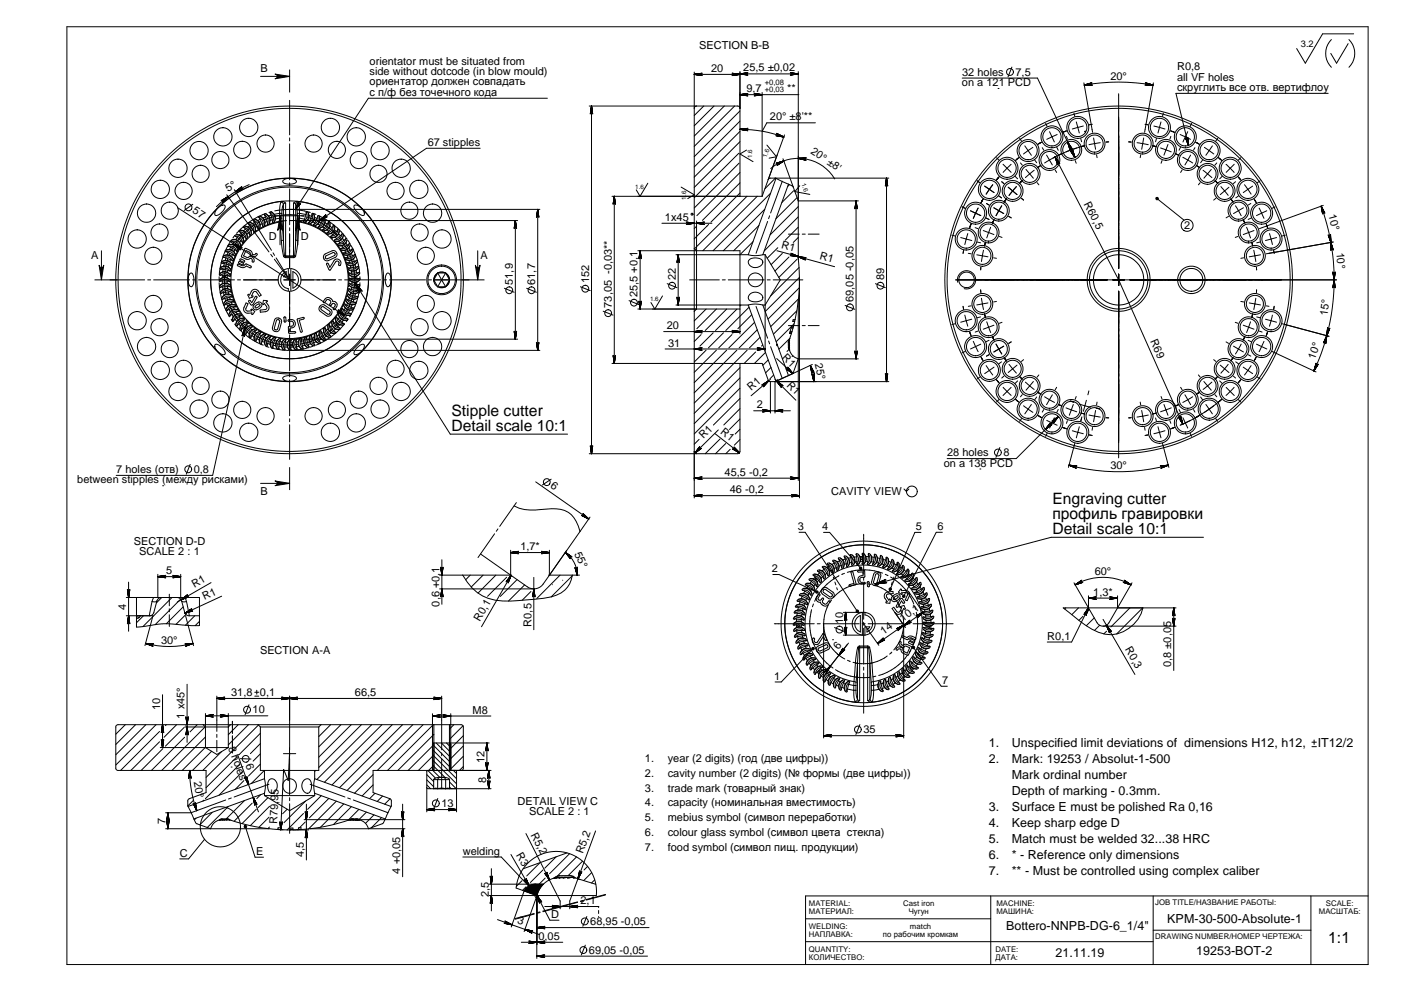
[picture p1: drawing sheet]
<svg xmlns="http://www.w3.org/2000/svg" width="594mm" height="420mm" viewBox="0 0 594 420" stroke-linecap="round" stroke-linejoin="round" font-family="sans-serif">
<defs><g id="words">
<g font-size="6.6">
<text x="191.4" y="176.4">Stipple cutter</text>
<text x="191.4" y="182.6">Detail scale 10:1</text>
<text x="446.2" y="213.8">Engraving cutter</text>
<text x="446.2" y="220.1">профиль гравировки</text>
<text x="446.2" y="226.4">Detail scale 10:1</text>
<text x="563.2" y="399.8">1:1</text>
</g>
<g font-size="5.3">
<text x="419.3" y="316.5">1.</text>
<text x="429" y="316.5">Unspecified limit deviations of dimensions H12, h12,</text>
<text x="558.8" y="316.5">IT12/2</text>
<text x="419.3" y="323.3">2.</text>
<text x="429" y="323.3">Mark: 19253 / Absolut-1-500</text>
<text x="429" y="330.1">Mark ordinal number</text>
<text x="429" y="336.9">Depth of marking - 0.3mm.</text>
<text x="419.3" y="343.7">3.</text>
<text x="429" y="343.7">Surface E must be polished Ra 0,16</text>
<text x="419.3" y="350.4">4.</text>
<text x="429" y="350.4">Keep sharp edge D</text>
<text x="419.3" y="357.3">5.</text>
<text x="429" y="357.3">Match must be welded 32...38 HRC</text>
<text x="419.3" y="364">6.</text>
<text x="429" y="364">* - Reference only dimensions</text>
<text x="419.3" y="370.8">7.</text>
<text x="429" y="370.8">** - Must be controlled using complex caliber</text>
<text x="426.6" y="394.4">Bottero-NNPB-DG-6_1/4&quot;</text>
<text x="495" y="391.1">KPM-30-500-Absolute-1</text>
<text x="447.6" y="405.8">21.11.19</text>
<text x="507.2" y="405">19253-BOT-2</text>
</g>
<g font-size="4.7">
<text x="296.5" y="20.9">SECTION B-B</text>
<text x="156.7" y="27.5">orientator must be situated from</text>
<text x="499.1" y="29.8">R0,8</text>
<text x="110.5" y="30.5">B</text>
<text x="156.7" y="31.9">side without dotcode (in blow mould)</text>
<text x="301.5" y="30.5">20</text>
<text x="315.2" y="30.3">25,5 ±0,02</text>
<text x="408" y="32.1">32 holes</text>
<text x="430.6" y="32.1">7,5</text>
<text x="470.8" y="33.8">20°</text>
<text x="499.1" y="34.2">all VF holes</text>
<text x="156.7" y="40.6">с п/ф без точечного кода</text>
<text x="156.7" y="36.2">ориентатор должен совпадать</text>
<text x="316.5" y="39.1">9,7</text>
<text x="333.8" y="39.1">**</text>
<text x="407.9" y="36.5">on a 121 PCD</text>
<text x="499.1" y="38.6">скруглить все отв. вертифлоу</text>
<text x="326.5" y="51.1">20° ±8'**</text>
<text x="181.4" y="61.8">67 stipples</text>
<text x="343.5" y="64.8" transform="rotate(34 343.5 64.8)">20° ±8'</text>
<text x="96.8" y="81.3" transform="rotate(-32 96.8 81.3)">5°</text>
<text x="459.5" y="86.4" transform="rotate(63 459.5 86.4)">R60,5</text>
<text x="81.4" y="90" transform="rotate(33 81.4 90)">57</text>
<text x="282" y="93.6">1х45</text>
<text x="563.3" y="91.2" transform="rotate(75 563.3 91.2)">10°</text>
<text x="114" y="101.9">D</text>
<text x="127.6" y="101.9">D</text>
<text x="502.1" y="97">2</text>
<text x="331.1" y="105.1" transform="rotate(15 331.1 105.1)">R1</text>
<text x="566.7" y="107.1" transform="rotate(85 566.7 107.1)">10°</text>
<text x="38.7" y="109.7">A</text>
<text x="203.8" y="109.7">A</text>
<text x="347.3" y="109.6" transform="rotate(15 347.3 109.6)">R1</text>
<text x="286.5" y="118.8" transform="rotate(-90 286.5 118.8)">22</text>
<text x="374.9" y="118.8" transform="rotate(-90 374.9 118.8)">89</text>
<text x="217.5" y="120.7" transform="rotate(-90 217.5 120.7)">51,9</text>
<text x="226.9" y="120.7" transform="rotate(-90 226.9 120.7)">61,7</text>
<text x="249.8" y="120.1" transform="rotate(-90 249.8 120.1)">152</text>
<text x="270.4" y="126" transform="rotate(-90 270.4 126)">25,5 +0,1</text>
<text x="259.4" y="130.4" transform="rotate(-90 259.4 130.4)">73,05 -0,03**</text>
<text x="361.9" y="128" transform="rotate(-90 361.9 128)">69,05 -0,05</text>
<text x="562.9" y="133.9" transform="rotate(-83 562.9 133.9)">15°</text>
<text x="282.7" y="139.6">20</text>
<text x="283.3" y="146.9">31</text>
<text x="487.6" y="144.5" transform="rotate(66 487.6 144.5)">R69</text>
<text x="331.4" y="151.8" transform="rotate(45 331.4 151.8)">R1</text>
<text x="345.6" y="154.5" transform="rotate(77 345.6 154.5)">25°</text>
<text x="557.5" y="152.6" transform="rotate(-70 557.5 152.6)">10°</text>
<text x="318.5" y="165.9" transform="rotate(-40 318.5 165.9)">R1</text>
<text x="333.4" y="163.5" transform="rotate(45 333.4 163.5)">R1</text>
<text x="320.9" y="173.1">2</text>
<text x="305.2" y="183.4" transform="rotate(38 305.2 183.4)">R1</text>
<text x="298.3" y="186.3" transform="rotate(-45 298.3 186.3)">R1</text>
<text x="400.2" y="197.8">on a 138 PCD</text>
<text x="401.6" y="193.4">28 holes</text>
<text x="425.5" y="193.4">8</text>
<text x="49.3" y="200.5">7 holes (отв)</text>
<text x="82.2" y="200.5">0,8</text>
<text x="307.3" y="201.7">45,5 -0,2</text>
<text x="470.8" y="199">30°</text>
<text x="32.8" y="204.9">between stipples (между рисками)</text>
<text x="233.2" y="206.5" transform="rotate(35 233.2 206.5)">6</text>
<text x="309.5" y="209.1">46 -0,2</text>
<text x="352.5" y="209.7">CAVITY VIEW</text>
<text x="110.5" y="210">B</text>
<text x="338.3" y="224.7">3</text>
<text x="348.7" y="224.7">4</text>
<text x="388.4" y="224.7">5</text>
<text x="397.5" y="224.7">6</text>
<text x="56.7" y="231.1">SECTION D-D</text>
<text x="220.6" y="233.3">1,7*</text>
<text x="59.1" y="235.4">SCALE 2 : 1</text>
<text x="243.5" y="234.9" transform="rotate(64 243.5 234.9)">55°</text>
<text x="70.5" y="243.5">5</text>
<text x="327.2" y="242.6">2</text>
<text x="464.2" y="243.8">60°</text>
<text x="82.4" y="249.3" transform="rotate(-30 82.4 249.3)">R1</text>
<text x="86.7" y="254.4" transform="rotate(-25 86.7 254.4)">R1</text>
<text x="186.3" y="257.2" transform="rotate(-90 186.3 257.2)">0,6 +0,1</text>
<text x="463.6" y="252.6">1,3*</text>
<text x="53.5" y="258.5" transform="rotate(-90 53.5 258.5)">4</text>
<text x="203.4" y="263.8" transform="rotate(-60 203.4 263.8)">R0,1</text>
<text x="382.8" y="263.7" transform="rotate(-35 382.8 263.7)">10,1</text>
<text x="225.3" y="265.7" transform="rotate(-90 225.3 265.7)">R0,5</text>
<text x="357.5" y="264.6" transform="rotate(-90 357.5 264.6)">10</text>
<text x="374.7" y="269.1" transform="rotate(-35 374.7 269.1)">14</text>
<text x="68.3" y="273.1">30°</text>
<text x="355.6" y="275.4" transform="rotate(-52 355.6 275.4)">6</text>
<text x="444.1" y="271.2">R0,1</text>
<text x="476.9" y="275.3" transform="rotate(60 476.9 275.3)">R0,3</text>
<text x="110.3" y="277.2">SECTION A-A</text>
<text x="496.7" y="282.7" transform="rotate(-90 496.7 282.7)">0,8 ±0,05</text>
<text x="328.2" y="288.1">1</text>
<text x="399.6" y="289.9">7</text>
<text x="98" y="295.1">31,8</text>
<text x="110.2" y="295.1">0,1</text>
<text x="150.5" y="295.1">66,5</text>
<text x="67.9" y="301" transform="rotate(-90 67.9 301)">10</text>
<text x="78.3" y="304.7" transform="rotate(-90 78.3 304.7)">1 x45°</text>
<text x="107.1" y="302.5">10</text>
<text x="200.4" y="302.6">M8</text>
<text x="366.1" y="310.9">35</text>
<text x="96.7" y="317" transform="rotate(70 96.7 317)">8 holes</text>
<text x="205.4" y="323.4" transform="rotate(-90 205.4 323.4)">12</text>
<text x="273.5" y="323">1.</text>
<text x="283.2" y="323">year (2 digits) (год (две цифры))</text>
<text x="104.1" y="324.3" transform="rotate(70 104.1 324.3)">6</text>
<text x="273.5" y="329.3">2.</text>
<text x="283.2" y="329.3">cavity number (2 digits) (№ формы (две цифры))</text>
<text x="82.2" y="331.6" transform="rotate(80 82.2 331.6)">20°</text>
<text x="206.2" y="331.8" transform="rotate(-90 206.2 331.8)">8</text>
<text x="273.5" y="335.6">3.</text>
<text x="283.2" y="335.6">trade mark (товарный знак)</text>
<text x="219.5" y="341.2">DETAIL VIEW C</text>
<text x="273.5" y="341.9">4.</text>
<text x="283.2" y="341.9">capacity (номинальная вместимость)</text>
<text x="187.2" y="342.2">13</text>
<text x="224.4" y="345.7">SCALE 2 : 1</text>
<text x="70.1" y="349.2" transform="rotate(-90 70.1 349.2)">7</text>
<text x="117.5" y="349.5" transform="rotate(-87 117.5 349.5)">R79,95</text>
<text x="225" y="353.8" transform="rotate(63 225 353.8)">R5,2</text>
<text x="273.5" y="348.2">5.</text>
<text x="283.2" y="348.2">mebius symbol (символ переработки)</text>
<text x="273.5" y="354.5">6.</text>
<text x="283.2" y="354.5">colour glass symbol (символ цвета стекла)</text>
<text x="76.2" y="363.2">C</text>
<text x="108.7" y="362.4">E</text>
<text x="128.9" y="363.3" transform="rotate(-90 128.9 363.3)">4,5</text>
<text x="196.3" y="362.3">welding</text>
<text x="218.7" y="362.7" transform="rotate(60 218.7 362.7)">R3</text>
<text x="247.2" y="362.2" transform="rotate(-70 247.2 362.2)">R5,2</text>
<text x="273.5" y="360.8">7.</text>
<text x="283.2" y="360.8">food symbol (символ пищ. продукции)</text>
<text x="169.7" y="370.4" transform="rotate(-90 169.7 370.4)">4 +0,05</text>
<text x="207.3" y="380.5" transform="rotate(-90 207.3 380.5)">2,5</text>
<text x="246.2" y="383.3">2,1</text>
<text x="233.7" y="389.1">D</text>
<text x="219.2" y="391.1" transform="rotate(20 219.2 391.1)">3</text>
<text x="250.3" y="392.2">68,95 -0,05</text>
<text x="228.3" y="398.5">0,05</text>
<text x="249.7" y="404.4">69,05 -0,05</text>
</g>
<text font-size="3.9" x="551.6" y="19.7">3.2</text>
<g font-size="3.3">
<text x="324.3" y="36.1">+0,08</text>
<text x="324.3" y="39.2">+0,03</text>
<text x="489.8" y="383.6">JOB TITLE/НАЗВАНИЕ РАБОТЫ:</text>
<text x="343" y="387.6">МАТЕРИАЛ:</text>
<text x="343" y="384.2">MATERIAL:</text>
<text x="383" y="384.2">Cast iron</text>
<text x="385.4" y="387.6">Чугун</text>
<text x="422.5" y="387.6">МАШИНА:</text>
<text x="422.5" y="384.2">MACHINE:</text>
<text x="559.2" y="387.6">МАСШТАБ:</text>
<text x="562.2" y="384.3">SCALE:</text>
<text x="343" y="393.8">WELDING:</text>
<text x="385.8" y="393.8">match</text>
<text x="343" y="397.2">НАПЛАВКА:</text>
<text x="374.4" y="397.2">по рабочим кромкам</text>
<text x="489.8" y="398">DRAWING NUMBER/НОМЕР ЧЕРТЕЖА:</text>
<text x="343" y="403.5">QUANTITY:</text>
<text x="343" y="406.9">КОЛИЧЕСТВО:</text>
<text x="422.1" y="403.7">DATE:</text>
<text x="422.1" y="407.1">ДАТА:</text>
</g>
<g font-size="2.6">
<text x="318.9" y="66.9" transform="rotate(-90 318.9 66.9)">1.6</text>
<text x="325.1" y="67.1" transform="rotate(-70 325.1 67.1)">1.6</text>
<text x="269.4" y="79.9">1.6</text>
<text x="291" y="83.1" transform="rotate(-90 291 83.1)">.6</text>
<text x="339.9" y="78.1" transform="rotate(70 339.9 78.1)">1.6</text>
<text x="291" y="84.6" transform="rotate(-90 291 84.6)">1</text>
<text x="275.6" y="127.7">1.6</text>
</g>
</g></defs>
<g fill="none" stroke="#000" stroke-width=".42">
<path d="M28.4 11.3h551.7v397.6h-551.7zM564.6 16.8a8.4 8.4 0 0 0 0 11.7M571.7 18.5l-4.9 8.3-2.5-4.2M572 16.8a8.3 8.3 0 0 1 0 11.7M574 14.4h-13.2l-7.3 12.4-3.7-6.2M110.5 32.4h12.3M122.8 29.5v9.7M294.4 30.6v74.7M294.4 31.5h19.4M313.8 30.4v52.8M313.8 31.3h24.7M323.2 39.2v44"/>
<path d="M338.5 30.4v79.6M408 33.1h31.9l15.9 33.7M423.2 37.5h.1M429.1 28.4l-1.7 4.2M459.6 35.1l3.7 21M459.8 36.1a84.1 84.1 0 0 1 29.1 0M474.3 39.8v74M489.1 35.1l-3.7 21M563.2 39.6h-64.6l5.4 22M122.8 42.5v14.7M122.8 58.5v1.2M232.1 41.7h-75.9l-31 47.2"/>
<path d="M249.9 45h63.1l.8 .9M250.8 45v147.4M295.4 45l-.6 .1-.4 .8M298.4 45l-4 4M302.8 45l-8.4 8.3M307.1 45l-12.7 12.7M311.5 45l-17.1 17.1M313.8 54.8a53.5 53.5 0 0 1 18.6 3.3M313.8 47l-19.4 19.4M313.8 51.4l-19.4 19.4M313.8 55.7l-19.4 19.4M313.8 40.1h25"/>
<path d="M332.7 57.2l-9.5 26M345.8 52.1h-20.6l-2 3.5M432.4 58.7l.8 1.2M443.4 52.3l.6 1.3M445.1 55.8l1 2.2M446.1 58l-2.2 1.1M446.1 58l1 2.2M448.3 57l-2.2 1M451.9 55.6l-1.4 .5M452.2 57.8l.4 1.2M452.4 55.5l-.8 .3M455.4 47.9l.4 1.5"/>
<path d="M456.4 51.7l.6 2.3M457 54l-2.3 .7M457 54l.7 2.4M458.3 58.7l.3 1.4M459.4 53.4l-2.4 .6M460 55.8h.3M460 55.6l.3 .3M460.2 55.6v.3M460.3 55.6l-.3 .3M463.2 52.7l-1.5 .3M463.7 58.5l.9 4.8M485 58.5l-.5 2.4"/>
<path d="M485.5 52.7l1.4 .3M489.3 53.4l2.4 .6M490.4 58.7l-.4 1.4M491.7 54l2.3 .7M491.7 54l-.7 2.4M492.3 51.7l-.6 2.3M493.3 47.9l-.4 1.5M496.3 55.5l1.4 .4M496.5 57.8l-.4 1.2M496.8 55.6l.3 .2M497.6 55.9l.5 .2M500.4 57l2.2 1"/>
<path d="M502.6 58l2.2 1.1M502.6 58l-1 2.2M503.6 55.8l-1 2.2M505.3 52.3l-.6 1.3M516.3 58.7l-.8 1.2M105.7 78.3a44 44 0 0 0-13.9 9.3M120.2 76.4a4.4 4.4 0 0 1 5.5 .4 3.1 3.1 0 0 1-3.9 1.2 1.46 1.46 0 0 1-1.8-1.4zM122.8 61v15.2M122.8 77.5v1.3M203.6 62.9h-22.8l-45.1 30.4M274.7 77.7l-3.3 5.5-1.6-2.7M288.8 79.3l5.6 3.3-2.8 1.6"/>
<path d="M313.3 65l-18.9 18.8M313.4 69.2l-19 19M313.8 60.1l-19.4 19.4M313.8 73.2l-18.3 18.2M313.8 77.5l-15.9 15.9M316.6 63.6l-2.8 1.7 5.5 3.2M325.2 61.5l4.1 5-3.2 .6M326.8 71.5a18 18 0 0 1 27.1 4.4M328.6 75.5l.4 .1M328.8 75.5l-4.4 4.5M329.1 75.6l5.2 2.5M329.1 75.6l-11.8 32.4"/>
<path d="M331.7 76.8l-4.9 13.5M332 67.3l6.5 17.9h25.5M334.3 78.1l1.7 .8 .4 .4M334.3 78.1l-10.8 29.9M334.8 78.3l-.8 .7M339.1 78.7l-2 2.5 6.3 1.2M375.9 75.5v86.3M376.9 75.5h-50.4l-.7 .7M414.4 76.7l1.1 .8M417.5 78.9l2 1.4M421 78.3l-1.5 2M422.6 66.9l1 1"/>
<path d="M423.1 75.6l-.2 .3M423.2 75.4v.2M423.7 74.9l-1.3 1.5M424.8 77l.9 .9M425.3 69.6l3.5 3.5M427.5 79.4l3.7 3.1M428.8 69.7l-3.4 3.4M430.4 74.8l1.1 1M431 79.1l-3.1 3.7M431.2 67.5l-.1 .1M431.4 67.4h-.2M431.5 67.2l-.1 .2"/>
<path d="M432.1 66.8l-1.5 1.2M432.7 69.1l.8 .9M433 77l-.1 .1M433 77l-.2 .3M433.5 76.5l-1.3 1.4M434.6 61.8l2.7 4M435.1 71.8l3.1 3.8M438 62.5l-4 2.8M438.5 72.2l-3.7 3.1M438.7 67.8l.9 1.2M439.8 77.4l.7 1M440.5 70.7l-.1 .1"/>
<path d="M440.6 60.8l-.6 .4M440.6 60.8l-.1 .1M440.8 60.7l-.2 .1M440.9 60.7h-.1M441.1 60.6l-.1 .1M441.5 70.1l-1.6 1.1M441.7 60.2l-.9 .5M442 62.6l.6 1.1M443.8 65.7l1.2 2.2M445 67.9l-2.1 1.2M445 67.9l1.2 2M447.1 66.7l-2.1 1.2"/>
<path d="M447.4 66.5l26.9 52.2 27.3 61.1M447.4 72.1l.7 1M448.1 62.4l.6 1.3M450.4 65.1l-1.7 .8M453.4 61.3l.9 2.2M454.3 63.5l-2.3 .9M454.3 63.5l.8 2.3M455.9 68.1l.5 1.1M456.6 62.7l-2.3 .8M459.1 62h-.1M459.5 61.9h-.2M460.1 61.8a53.2 53.2 0 0 0-13.6 5.2"/>
<path d="M465 65.7l.2 1.1M466.6 60.5l-4.8 .8M470.2 60.2h-1.2M478.5 60.2h1.2M482.1 60.5l2.4 .4M483.7 65.7l-.2 1.1M484.5 60.9l2.4 .4M484.5 60.9l-.4 2.4M488.6 61.8l.7 .1M489.2 61.9l1.2 .3M489.4 62l.4 .1M492.1 62.7l2.3 .8"/>
<path d="M492.8 68.1l-.5 1.1M494.4 63.5l2.3 .9M494.4 63.5l-.8 2.3M495.3 61.3l-.9 2.2M498.3 65.1l.7 .3M498.8 65.4h.2M499 65.4l.1 .1M499 65.4l.2 .1M499.2 65.5l.2 .1M499.2 65.5l.8 .4M500.6 62.4l-.6 1.3M501.3 72.1l-.7 1"/>
<path d="M501.6 66.7l2.1 1.2M503.7 67.9l2.1 1.2M503.7 67.9l-1.2 2M504.9 65.7l-1.2 2.2M506.7 62.6l-.6 1.1M506.9 60.2l1.7 1M507.2 70.1l1.6 1.1M507.4 60.5l.1 .1M507.7 60.7h.2M507.9 70.5l.1 .1M508.9 77.4l-.7 1M509.9 67.8l-.8 1.2"/>
<path d="M510.2 72.2l3.7 3.1M510.7 62.5l2 1.3M512.7 63.8l2 1.5M512.7 63.8l-1.4 2M513.6 71.8l-3.1 3.8M514.1 61.8l-1.4 2M515.2 76.5l.6 .7M515.7 77.1l.8 .8M516 69.1l-.8 .9M516.6 66.8l.4 .3M517 67.1l.1 .1M517 67.1l1.1 .9"/>
<path d="M517.7 79.1l1.6 1.8M518.2 74.8l-1 1M519.9 69.7l3.4 3.4M521.1 79.4l-1.8 1.5M523.4 69.6l-3.5 3.5M523.9 77l-.9 .9M525 74.9l1.2 1.5M525.3 75.3l.6 .7M526.1 66.9l-1 1M527.7 78.3l1.5 2M531.2 78.9l-2 1.4M534.3 76.7l-1.2 .8"/>
<path d="M75.2 88l70.8 45.6M81.7 86.6l-3.6 2.6M92.2 88.4a2.68 2.68 0 0 1 3.2-1.2 4.5 4.5 0 0 1-4.1 4.1 2.34 2.34 0 0 1 .9-2.9zM96.1 82.6l11.5 15.5M99.4 80.4l15.7 25.7M99.5 99.9l-.7 .9M100.3 99.5a3.5 3.5 0 0 1 3.1 2.7M100.3 99.5l1.3 .1M100.3 99.5l-.7 .3 .2 .4M101.5 98.2a2.74 2.74 0 0 1 2.8 2.8M101.5 98.2l.8 .6M101.6 99.6l.6 .3"/>
<path d="M102.1 97.6a3.4 3.4 0 0 1 2.8 2.9M102.1 97.6l1.2 .2M102.1 97.6l-.8 .2 .2 .4M102.2 99.9l.3 .3M102.2 99.9a.39 .39 0 0 1 .3-.5 .39 .39 0 0 1 .5 .3 .39 .39 0 0 1-.5 .5M102.3 98.8l-.7 .8M102.3 98.8l1.4 1.5M103.3 97.8l1 .8 .4 .7M103.3 96.4a2.79 2.79 0 0 1 2.6 3.1M103.3 96.4l.8 .7M104 95.9a3.4 3.4 0 0 1 2.6 3.2M104 95.9l1.2 .3"/>
<path d="M104 95.9l-.8 .2 .1 .3M104.1 97.1l-.8 .7M104.1 97.1l1.3 1.6M104.7 99.3l.2 1.2M105.2 96.2l.9 .8 .4 .8M105.4 98.7l-.7 .6M105.4 94.8a2.79 2.79 0 0 1 2.2 3.3M105.4 94.8l.6 .8M105.4 98.7l.5 .8M106 95.6l-.8 .6M106 94.3a3.3 3.3 0 0 1 2.3 3.4M106 94.3l1.2 .5"/>
<path d="M106 94.3l-.6 .1v.4M106 95.6l1.2 1.7M106.4 99.5l-.9 .9M106.5 97.8l.1 1.3M106.6 99.1l-.3 .6-.4-.2M107.2 97.3l-.7 .5M107.2 97.3l.4 .8M107.2 94.8l.9 .9 .2 .8M107.5 93.4a2.7 2.7 0 0 1 1.9 3.5M107.5 93.4l.6 .8M107.6 98.1l6.4 8.7M108.1 94.2l-.9 .6"/>
<path d="M108.1 94.2l1 1.8M108.2 95.2a27.8 27.8 0 0 0-10.2 11.1M108.2 93a3.3 3.3 0 0 1 2 3.5M108.2 93l1.1 .5M108.2 93h-.8l.1 .4M108.3 97.7l-.4 .6-.3-.2M108.3 96.5v1.2M109.1 96l-.8 .5M109.1 96l.3 .9M109.3 93.5l.6 .6 .4 1.2M109.8 92.2a2.75 2.75 0 0 1 1.6 3.6M109.8 92.2l.5 .8"/>
<path d="M110.2 96.5l-.4 .6-.4-.2M110.3 93l-1 .5M110.3 93l.8 1.9M110.3 95.3l-.1 1.2M110.4 93.9l-1.2 .6M110.5 91.8a3.4 3.4 0 0 1 1.7 3.7M110.5 91.8l1.1 .6M110.5 91.8l-.7-.1v.5M111.1 94.9l-.8 .4M111.1 94.9l.3 .9M111.6 92.4l.8 1.9M112.1 91.1a2.73 2.73 0 0 1 1.3 3.8"/>
<path d="M112.1 91.1l.5 .9M112.2 95.5l-.6 .6-.2-.3M112.4 94.3l-.2 1.2M112.6 92l-1 .4M112.6 92l.6 1.9M112.9 90.5a30.1 30.1 0 0 0-12.5 8.4M112.9 90.8a3.4 3.4 0 0 1 1.3 3.9M112.9 90.8l1 .8M112.9 90.8l-.7-.1-.1 .4M113.2 93.9l-.8 .4M113.2 93.9l.2 1M113.9 91.6l.6 1 .1 .9"/>
<path d="M114.2 94.7l-.5 .5-.3-.3M114.6 90.3a2.81 2.81 0 0 1 .9 3.8M114.6 90.3l.3 .9M114.6 93.5l-.4 1.2M114.9 91.2l-1 .4M114.9 91.2l.5 2M115.3 89.7l-1.3 .4M115.4 90a3.4 3.4 0 0 1 .9 4M115.4 90l.9 .9M115.4 90l-.7-.1-.1 .4M115.4 93.2l-.8 .3M115.4 93.2l.1 .9"/>
<path d="M115.8 91.5h13.4M116.3 94l-.5 .5-.3-.4M116.3 90.9l.5 1.9M116.5 89.4a30 30 0 0 1 15.1 .7M116.8 92.8l-.5 1.2M118.6 90.5l-2.3 .4M118.6 92.5l.1 1.6M118.6 92.5l-1.8 .3M118.6 90.5h.9M118.6 92.5h.9M118.6 90.5v2M118.7 94.1a24.9 24.9 0 0 0-16.7 38.2 24.9 24.9 0 0 0 41.6 0 24.9 24.9 0 0 0-16.7-38.2"/>
<path d="M118.7 94.1l.6 7.9M118.7 91.5v12.3M119.1 85.7l-.4 1.7-.1 3.1M119.1 85.7l.7 .3 .4 .6M119.5 85.4l-.4 .3M119.5 85.4a33.4 33.4 0 0 0-25.1 50.9 33.4 33.4 0 0 0 56.8 0 33.4 33.4 0 0 0-25.1-50.9M119.5 85.4l1.6 .7M119.5 92.5l.1 1.3M119.5 90.5v2M119.6 93.8l.6 8M119.6 93.8l-.9 .3M120.2 86.6l-.5 1.4-.2 2.5"/>
<path d="M120.2 86.6v15.2M121.1 86.1l-.9 .5M121.1 86.1v23.1M121.5 93.5a25.3 25.3 0 0 0-14.1 5.2M122.8 93.5h96.7M122.8 88.8h106.1M122.8 80.1v15.2M122.8 96.6v1.2M122.8 99.1v14.7M124.5 86.1l.9 .5M124.5 86.1v23.1M125.3 93.6a24.9 24.9 0 0 1 13.8 5.9"/>
<path d="M125.4 86.6l.5 1.8 .2 2.1M125.4 86.6v15.2M126 93.8l-.6 8M126 93.8l.9 .3M126.1 92.5l-.1 1.3M126.1 90.5h.9M126.1 90.5v2M126.1 92.5h.9M126.1 85.4l.3 .3M126.1 85.4l-1.6 .7M126.3 91.5v12.3M126.4 91.3a27 27 0 0 0-14.9 2.1"/>
<path d="M126.4 85.7l.6 4.8M126.4 85.7l-.7 .3-.3 .6M126.9 94.1l-.6 7.9M127 90.5l2.7 .5M127 92.5l-.1 1.6M127 92.5l2.2 .4M127 90.5v2M127.6 91.4l1.3 .3M128.8 93.8v.4l.7-.1M129.2 92.9l-.4 .9M129.7 91l-.5 1.9M129.8 90a2.73 2.73 0 0 1-1 3.8"/>
<path d="M129.8 90l.2-.3 .6 .5M129.8 90l-.1 1M130.1 92a27.2 27.2 0 0 1 12.9 7.8M130.5 93.3l.9 .3M130.5 93.3l-1 .8M130.6 90.2a3.3 3.3 0 0 1-1.1 3.9M130.6 90.2l.5 1.2M130.9 94.4v.4h.8M131.1 91.4l1 .3M131.1 91.4v.8l-.6 1.1M131.4 93.6l-.5 .8M132.1 91.7l-.7 1.9"/>
<path d="M132.3 90.7a2.69 2.69 0 0 1-1.4 3.7M132.3 90.7l.3-.3 .5 .6M132.3 90.7l-.2 1M132.7 94.1l.8 .3M132.7 94.1l-1 .7M132.8 90.5l1.2 .4M133 95.2l-.1 .4h.8M133.1 91a3.4 3.4 0 0 1-1.4 3.8M133.1 91l.3 1.2M133.4 92.2l1 .4M133.4 92.2l-.2 1.2-.5 .7M133.5 94.4l-.5 .8"/>
<path d="M134.4 92.6l-.9 1.8M134.7 91.7a2.7 2.7 0 0 1-1.7 3.5M134.7 91.7l.3-.3 .5 .6M134.7 91.7l-.3 .9M134.8 95l.8 .5M134.8 95l-1.1 .6M135 96.2l-.1 .4 .8 .1M135.1 91.4a30.2 30.2 0 0 1 11.7 9.5M135.5 92a3.3 3.3 0 0 1-1.8 3.6M135.5 92l.2 1.2M135.6 95.5l-.6 .7M135.7 93.2l.9 .5"/>
<path d="M135.7 93.2l-.4 1.2-.5 .6M136.6 93.7l-1 1.8M136.8 96.2l.7 .4M136.8 96.2l-1.1 .5M136.9 97.4l-.1 .3 .7 .2M137 92.8a2.77 2.77 0 0 1-2 3.4M137 92.8l.4-.2 .4 .6M137 92.8l-.4 .9M137.5 96.6l-.6 .8M137.8 93.2a3.4 3.4 0 0 1-2.1 3.5M137.8 93.2v1.2M137.8 94.4l1 .6"/>
<path d="M137.8 94.4l-.2 .8-.8 1M138.7 97.5l.7 .5M138.7 97.5l-1.2 .4M138.7 98.7l-.2 .3 .8 .2M138.8 95l-1.3 1.6M139.2 94.1a2.82 2.82 0 0 1-2.3 3.3M139.2 94.1l.4-.2 .3 .7M139.2 94.1l-.4 .9M139.4 98l-.7 .7M139.9 95.8l.9 .7M139.9 94.6a3.3 3.3 0 0 1-2.4 3.3M139.9 94.6v1.2"/>
<path d="M139.9 95.8l-1.2 1.7M140.5 99l.6 .6M140.5 99l-1.2 .2M140.8 96.5l-1.4 1.5M141.1 99.6l-.7 .5M141.3 95.7a2.84 2.84 0 0 1-2.6 3M141.3 95.7l.4-.2 .2 .7M141.3 95.7l-.5 .8M141.3 98.3l-.8 .7M141.5 98.2l-.2 .1M141.5 98.2a.39 .39 0 0 1 .5 .3 .39 .39 0 0 1-.4 .4 .39 .39 0 0 1-.3-.6M141.8 97.4l.8 .7"/>
<path d="M141.8 97.4l-.3 .8M141.9 96.2a3.3 3.3 0 0 1-2.6 3M141.9 96.2l-.1 1.2M142.6 98.1l-1.5 1.5M143.2 97.4a2.74 2.74 0 0 1-2.8 2.7M143.2 97.4l.4-.2 .2 .7M143.2 97.4l-.6 .7M143.6 99.1l.7 .8M143.6 99.1l-1.4 1.5M143.8 97.9a3.5 3.5 0 0 1-2.9 2.9M143.8 97.9l-.2 1.2M144.3 99.9l-1.6 1.3"/>
<path d="M145 99.2a2.79 2.79 0 0 1-3.1 2.5M145 99.2h.5l.1 .6M145 99.2l-.7 .7M145.6 99.8a3.5 3.5 0 0 1-3.2 2.6M145.6 99.8l-.4 1.2M150.3 87a4.2 4.2 0 0 1 4.1 4.1 2.41 2.41 0 0 1-2.9-1.1l-.4-.4a2.18 2.18 0 0 1-.8-2.6zM218.5 93.5v50.3M228 88.8v59.7M259.5 83.2h63.7M260.5 83.2v70.9M280.7 94.7h21.2M295.4 95.9l-1 1"/>
<path d="M295.4 93.7v12.6M300.5 95.2l-6.1 6.1M313.8 81.8l-12.3 12.4M316.7 83.2l-22.2 22.3M321.1 83.2l-23.1 23.1M321.8 95.6l-10.7 10.7M324.3 88.7l-17.6 17.6M325.5 93.9l-4.9 13.5M326.3 91.5l-.4 1.2M326.8 81.9l-24.4 24.4M334.3 99.3h4.6M336.5 80.9l-4.9 5"/>
<path d="M338 83.8l-8.9 8.9M338.5 87.6l-11.9 12M338.5 91.9l-14.4 14.5M338.5 96.3l-5.5 5.6M340.2 99.3h1.3M342.7 99.3h4.6M363 85.2v66.9M403.6 99.7l1.4 .4M408 87.7l1.3 .6M410.4 99l-.7 2.3M411.4 95.9l-.3 .8M411.5 95.7l-.2 .5"/>
<path d="M411.5 89.4l2.2 1M411.8 94.8l-.3 .9M413.5 96.5l1.2 .4M413.7 90.4l-1 2.2M413.7 90.4l2.2 1M414.8 88.2l-1.1 2.2M416.4 85.1l-.1 .3M416.5 85l-.6 1.1M416.6 84.8l-.1 .2M416.9 84.3l-.4 .7M416.9 97.7l2.3 .9M418.1 92.4l1.3 .6"/>
<path d="M418.3 86.3l1.1 .6M419.2 98.6l-.8 2.3M419.2 98.6l2.3 .8M419.5 80.3l-1.3 2M419.5 80.3l2 1.4M420.1 96.4l-.9 2.2M421 94.1l-.2 .6M421.2 93.9l-.2 .2M421.3 93.6l-.3 .5M421.3 93.6v.1M421.4 88.1l2.1 1.2M421.6 93l-.3 .6"/>
<path d="M423.5 83.1l1.2 .8M423.5 89.3l-1.1 2.1M423.5 89.3l2.1 1.3M424.8 87.2l-1.3 2.1M426 85.4l-.3 .4M426.1 85.3l-.1 .1M426.5 84.8h-.1M426.8 84.2l-.7 1.1M427.7 91.7l1.1 .7M433.1 84.1l.9 .7M490.6 84.2l11.5 9.1M515.6 84.1l-1 .7"/>
<path d="M519.3 80.9l1.5 1.9M519.3 80.9l-1.9 1.6M521 91.7l-1.1 .7M521.8 84.2l.6 .7M522.3 84.8l.6 1M523.9 87.2l1.2 2.1M525.1 89.3l1.2 2.1M525.1 89.3l-2 1.3M525.2 83.1l-1.2 .8M527.1 93l.3 .6M527.3 88.1l-2.2 1.2M527.4 93.6l.2 .5"/>
<path d="M527.4 93.6l.1 .3M527.5 93.9l.1 .2M527.6 94.1l.3 .6M528.6 96.4l1.7 4.5M529.2 80.3l1.3 2M529.2 80.3l-2 1.4M530.4 86.3l-1.1 .6M530.6 92.4l-1.3 .6M531.7 97.7l-4.5 1.7M531.8 84.3l1 1.8M532 84.8l.4 .6M533.9 88.2l1.1 2.2"/>
<path d="M535 90.4l1 2.2M535 90.4l-2.2 1M536.9 94.8l.2 .7M537.1 95.3v.2M537.1 95.5l.2 .5M537.1 95.5l.2 .6M537.2 89.4l-2.2 1M537.3 96l.1 .2M537.4 96.2l.1 .5M538.3 99l.7 2.3M540.7 87.7l-1.3 .6M545 99.7l-1.4 .4"/>
<path d="M560.2 87.4a91.2 91.2 0 0 1-3.1 69.9M561.1 87.1l-27.1 9.8M40.1 118.7h21.2M43 106.3v12.4M62.6 118.7h1.3M65.2 118.7h15.2M80.5 116a.86 .86 0 0 1 1-.1 .86 .86 0 0 1 .5 .9 4.3 4.3 0 0 1-.8 4.8 3.9 3.9 0 0 1-.9-5.3zM81.7 118.7h1.2M84.2 118.7h15.2M92.9 117.3v1.3M92.9 119.9a29.9 29.9 0 0 0 4.4 14.4M93.2 118.4a3.4 3.4 0 0 1 4.1 .1"/>
<path d="M93.2 118.4l-.3 .8 .4 .1M93.3 119.3a2.75 2.75 0 0 1 3.9 0M93.3 116.7a2.71 2.71 0 0 1 4 .4M93.4 115.9a3.4 3.4 0 0 1 4.1 .4M93.4 115.9l-.4 .5 .3 .3M93.6 114.1a2.74 2.74 0 0 1 3.9 .8M93.6 114.1l1 .1M93.7 113.3a3.5 3.5 0 0 1 4 .8M93.7 113.3l-.4 .6 .3 .2M94.1 111.6a2.74 2.74 0 0 1 3.8 1.1M94.1 111.6l1 .2M94.3 119.1v1.1"/>
<path d="M94.3 117.7l-1.1 .7M94.3 119.1l-1 .2M94.3 117.7l1.2-.2 .8 .3M94.3 119.1l2 .1M94.3 116.7v1M94.3 110.8a3.4 3.4 0 0 1 3.9 1.1M94.3 110.8l-.5 .5 .3 .3M94.3 116.7h-1M94.3 116.7l.8 .1M94.5 115.2l-1.1 .7M94.5 115.2l1.2-.1 .8 .3M94.6 114.2l-.1 1"/>
<path d="M94.6 114.2l2 .4M94.9 109.1a2.74 2.74 0 0 1 3.7 1.4M94.9 109.1l.9 .2M94.9 112.8l-1.2 .5M94.9 112.8h1.2l.8 .4M95.1 108.3a3.3 3.3 0 0 1 3.8 1.5M95.1 108.3l-.6 .6 .4 .2M95.1 117.1h.3M95.1 117l.3 .3M95.1 111.8l-.2 1M95.1 116.8h.2M95.1 116.8a.39 .39 0 0 0-.2 .6 .39 .39 0 0 0 .6 0 .39 .39 0 0 0-.2-.6"/>
<path d="M95.1 111.8l2 .5M95.2 117v.3M95.3 116.8l1.1 .1M95.3 117l-.3 .3M95.5 110.4l-1.2 .4M95.5 110.4l1.2 .1 .8 .5M95.8 109.3l-.3 1.1M95.8 106.7a2.79 2.79 0 0 1 3.6 1.8M95.8 106.7l.9 .4M95.8 109.3l1.9 .8M96.1 106a3.4 3.4 0 0 1 3.7 1.7M96.1 106l-.6 .3 .3 .4"/>
<path d="M96.3 119.2l.1 .9M96.3 108l-1.2 .3M96.3 119.2l.9 .1M96.3 117.8l1 .7M96.3 108l.9 .1 1 .7M96.4 116.9l-.1 .9M96.4 116.9l.9 .2M96.5 115.4l1 .9M96.6 109.9a28.5 28.5 0 0 0-.8 15M96.6 114.6l-.1 .8M96.6 114.6l.9 .3M96.7 107.1l-.4 .9"/>
<path d="M96.7 107.1l1.9 .8M96.9 113.2l.8 .9M96.9 104.4a2.69 2.69 0 0 1 3.4 2.1M96.9 104.4l.9 .4M97.1 112.3l-.2 .9M97.1 112.3l.8 .4M97.3 103.7a3.4 3.4 0 0 1 3.5 2.1M97.3 103.7l-.6 .4 .2 .3M97.3 105.7l-1.2 .3M97.3 118.5l.3 .8h-.4M97.3 105.7l1.3 .4 .6 .5M97.5 116.3l.2 .6-.4 .2"/>
<path d="M97.5 111l.7 .9M97.5 107.5l-.5 1.2M97.6 118.5a24.9 24.9 0 0 0 4.4 14.3M97.7 110.1l-.2 .9M97.7 110.1l.9 .4M97.7 114.1l.2 .7-.4 .1M97.7 116v1.2M97.8 104.8l-.5 .9M97.8 104.8l1.8 1.1M98 101.9a29.9 29.9 0 0 0-5 14.2M98.2 111.9l.1 .8h-.4M98.2 108.8l.7 1"/>
<path d="M98.3 102.2a2.69 2.69 0 0 1 3.2 2.4M98.3 102.2l.8 .5M98.6 107.9l-.4 .9M98.6 103.6l-1.3 .1M98.6 107.9l.8 .6M98.6 103.6l1.7 1M98.7 101.5a3.4 3.4 0 0 1 3.3 2.4M98.7 101.5l1.2 .1M98.7 101.5l-.7 .4 .3 .3M98.9 109.8v.8l-.3-.1M99.1 102.7l-.5 .9M99.1 102.7l1.7 1.2"/>
<path d="M99.2 106.6l.6 1.1M99.6 105.9l-.4 .7M99.6 105.9l.7 .6M99.8 100.2a2.7 2.7 0 0 1 3 2.5M99.8 100.2l.8 .5M99.8 107.7l-.1 .8h-.3M99.9 101.6l.9 .3 .8 .8M100.3 104.6l.5 1.2M100.6 100.7l-.7 .9M100.6 100.7l1.6 1.3M100.7 112.1l.5-.1a2.24 2.24 0 0 0 3.2-.1l1.2 .6a.7 .7 0 0 1 .8 .2 .7 .7 0 0 1 0 .8l-.8-.2a1.67 1.67 0 0 0-2.2 .2l-1.7-.4-.9-.5zM100.7 118.7h1.3"/>
<path d="M100.8 103.9l-.5 .7M100.8 105.8v.7h-.5M100.8 103.9l.7 .7M101.4 110.9l1.1 .4a.56 .56 0 0 1 .7 .3 .56 .56 0 0 1-.3 .8 .56 .56 0 0 1-.7-.4l-.5-.2a.48 .48 0 0 1-.5-.4 .48 .48 0 0 1 .2-.5zM101.6 102.7l.4 1.2M101.9 109.8l1.9 .9a.91 .91 0 0 1-1.6 0 .48 .48 0 0 1-.5-.4 .48 .48 0 0 1 .2-.5zM102 103.9l-.1 .7h-.4M102.2 102l-.6 .7M102.2 102l.6 .7M102.5 100.2l.6 .8M103.1 101l.3 1.2M103.3 118.7h14.6"/>
<path d="M103.4 102.2l-.2 .7-.4-.2M103.7 100.3l-.6 .7M103.7 100.3l.6 .7M103.8 105.4l.4-.1a4 4 0 0 1 3 2.6l.7 .1 .7-.6 .5 .3a1.61 1.61 0 0 1-1.5 1.1 1.61 1.61 0 0 1-1.5-.9 1.91 1.91 0 0 0-1.8-1.7l-.6 1.4a.78 .78 0 0 0-.2 1 .78 .78 0 0 0 .9 .4 1.29 1.29 0 0 0 1.7-.4 1.89 1.89 0 0 1 1.4 2.5l-.5-.1a1.08 1.08 0 0 0-.9-1.5 3 3 0 0 1-3.3-.4l-.4-.6zM104.6 101.3a25.9 25.9 0 0 0-6.7 13.4M104.9 100.5l-.3 .8-.3-.3M114.8 107.8l.8 1.1M115.8 107.2l.6 1.1M117.1 109.3l5.7 9.4-6.5-8.8M119.3 102l.9 6.6M119.6 115l1-.7 1.7-.5v3.5h-2.1l.6-.8h.6v-1.4a3.8 3.8 0 0 0-2.3 4 3.8 3.8 0 0 0 3.2 3.3v1.1a4.8 4.8 0 0 1-4.2-3.4 4.8 4.8 0 0 1 1.5-5.1zM120.2 101.8l.4 6.7"/>
<path d="M120.2 101.8l-.9 .2M120.2 108.6l.9 .6M120.4 118.7h4.8M120.6 108.5l-.4 .1M120.6 108.5l.4 .3h3.5l.4-.3M120.6 108.5h4.3M121.1 109.2h3.4M122.8 116.2v4.9M123.3 113.8a4.9 4.9 0 0 1 4.3 4.9 4.9 4.9 0 0 1-4.3 4.8zM124.2 115.1a3.8 3.8 0 0 1 2.3 3.6 3.8 3.8 0 0 1-2.3 3.5zM124.9 108.5l.4 .1M125.3 108.6l-.8 .6"/>
<path d="M125.4 101.8l-.5 6.7M125.4 101.8l.9 .2M126.3 102l-1 6.6M127.6 118.7h14.7M137.4 108.1l1.6-1a4.3 4.3 0 0 1 3.2-.6 1.78 1.78 0 0 1 .6 2 1.78 1.78 0 0 1-1.7 1.1 4.2 4.2 0 0 1-3.3 .8l-.7-1.3zM138 108.6l1.7-.8a1.87 1.87 0 0 1 2.2-.6l.2 .4a.9 .9 0 0 1-1 1.1l-1.5 .7a.91 .91 0 0 1-1.5 .1zM138.5 111.8a.63 .63 0 0 1 .7-.1 .63 .63 0 0 1 .3 .7l.4 .9 .9-1.4a2.19 2.19 0 0 1 3-1.8 1.35 1.35 0 0 1 .9 1.2 1.35 1.35 0 0 1-.9 1.3l-.2-.3a.91 .91 0 0 0-.2-1.5 .91 .91 0 0 0-1.3 .6l-2.3 3.2zM140 100.4l.9 .9M140.4 100.1l-.2 .4 .7 .3M141.8 102.2h.1M141.9 102.2a25 25 0 0 1 5.8 19.4M141.9 101.7l-.1 .5 .6 .2"/>
<path d="M142.2 100.6l.5 .6M142.2 100.6l-1.3 .2M142.7 101.2l-.8 .5M143.3 103.5l-.2 .4 .6 .3M143.6 118.7h1.3M143.6 102.3l.6 .7M143.6 102.3l-1.2 .1M143.7 104.2h1.3M143.8 100.8l.8 1M144.2 103l-.9 .5M144.6 105.3l-.2 .4 .5 .3M144.9 106l1.3 .2"/>
<path d="M145 104.2l.5 .7M145.2 101l.7 .9M145.2 101l-.5 .7-1.1 .6M145.4 102.8a27 27 0 0 1 5 16.3M145.5 104.9l-.9 .4M145.7 107.3l-.3 .3 .5 .4M145.9 101.9l-1.7 1.1M145.9 108l1.3 .3M146.1 118.7h15.3M146.2 106.2l.4 .8M146.6 107l-.9 .3M146.6 109.3l-.3 .3 .5 .5"/>
<path d="M146.6 101.2a2.72 2.72 0 0 1-3.3 2.3M146.6 101.2l.5 .1v.6M146.6 101.2l-.7 .7M146.7 103.1l.5 .9M146.7 103.1l-.6 .6-1.1 .5M146.8 110.1l1.2 .3M147.1 101.9a3.5 3.5 0 0 1-3.4 2.3M147.1 101.9l-.4 1.2M147.2 108.3l.3 .8M147.2 104l-1.7 .9M147.3 111.4l-.3 .3 .4 .5M147.4 112.2l1.2 .5"/>
<path d="M147.5 109.1l-.9 .2M147.6 101.9l.7 1.1M147.8 113.6l-.3 .2 .4 .6M147.9 114.4l1.1 .5M148 105.2l.4 1M148 110.4l.3 .9M148 105.2l-1 .8-.8 .2M148 103.4a2.83 2.83 0 0 1-3.4 1.9M148 103.4h.5v.7M148 103.4l-.8 .6M148.2 115.8h.9M148.2 115.8l-.4 .1 .4 .7"/>
<path d="M148.2 116.6l1 .7M148.3 118.8a3.4 3.4 0 0 0 4.1 .1M148.3 111.3l-1 .1M148.3 118.8l1 .7M148.3 118a2.84 2.84 0 0 0 4 .1M148.3 118l1 .2M148.3 118l-.3 .1 .3 .7M148.4 106.2l-1.8 .8M148.5 104.1a3.4 3.4 0 0 1-3.6 1.9M148.5 104.1l-.5 1.1M148.6 112.7l.2 .8M148.8 113.5l-1 .1"/>
<path d="M148.9 104.1a27.9 27.9 0 0 1 3.6 11.9M149 107.4l.4 1.1M149 114.9l.1 .9M149 107.4l-.6 .6-1.2 .3M149.2 117.3l.1 .9M149.3 119.5l-.1 .9M149.3 105.6a2.79 2.79 0 0 1-3.6 1.7M149.3 105.6h.4l-.1 .8M149.3 105.6l-.9 .6M149.3 119.5l.8 .3 1.2-.2M149.3 118.2h.9M149.4 108.5l-1.9 .6"/>
<path d="M149.6 106.4a3.4 3.4 0 0 1-3.7 1.6M149.6 106.4l-.6 1M149.9 109.8l.3 1M149.9 109.8l-1.1 .6h-.8M150.2 110.8l-1.9 .5M150.2 118.2h.4M150.2 118.2a.38 .38 0 0 1-.1-.6 .38 .38 0 0 1 .6 0 .38 .38 0 0 1-.1 .6M150.3 108a2.81 2.81 0 0 1-3.7 1.3M150.3 108l.4 .1-.1 .7M150.3 108l-.9 .5M150.4 119.8l40.5 64.3h49.8M150.6 112.2l.2 1"/>
<path d="M150.6 112.2l-.8 .4-1.2 .1M150.6 118.2h.7M150.6 108.8a3.4 3.4 0 0 1-3.8 1.3M150.6 108.8l-.7 1M150.8 113.2l-2 .3M151 114.6l.2 1.1M151 114.6l-.8 .4-1.2-.1M151.1 110.4a2.81 2.81 0 0 1-3.8 1M151.1 110.4l.5 .1-.2 .7M151.1 110.4l-.9 .4M151.2 115.7l-2.1 .1M151.3 117.1v1.1"/>
<path d="M151.3 117.1l-.8 .3-1.3-.1M151.3 119.6v1M151.4 111.2a3.3 3.3 0 0 1-4 1M151.4 111.2l-.8 1M151.7 112.9a2.75 2.75 0 0 1-3.9 .7M151.7 112.9l.4 .1-.2 .7M151.7 112.9l-.9 .3M151.9 113.7a3.3 3.3 0 0 1-4 .7M151.9 113.7l-.9 .9M152.1 115.5a2.77 2.77 0 0 1-3.9 .3M152.1 115.5l.4 .1-.3 .7M152.1 115.5l-.9 .2"/>
<path d="M152.2 116.3a3.3 3.3 0 0 1-4 .3M152.2 116.3l-.9 .8M152.3 118.1l.4 .2-.3 .6M152.3 118.1l-1 .1M152.4 118.9l-1.1 .7M152.6 119.8a29.1 29.1 0 0 1-4.3 14.5M152.6 117.3l.1 1.3M162.6 118.7h1.3M164 116a1.03 1.03 0 0 1 1.6 1l.2 .9a3.4 3.4 0 0 1-1.3 3.7 4.3 4.3 0 0 1-.8-5.1zM165.2 118.7h15.2M181.7 118.7h1.3M183.9 118.7a3.4 3.4 0 0 0 1.7 2.9"/>
<path d="M183.9 118.7l1.7 2.9M183.9 118.7h21.5M184.1 119.5a3.3 3.3 0 0 1 2.9-4.1 3.3 3.3 0 0 1 3.5 3.6 3.3 3.3 0 0 1-4.1 2.8M185.6 115.7l-1.7 3M185.6 115.7a3.4 3.4 0 0 0-1.7 3M185.6 115.7l1.2-.4 2.2 .4M185.6 115.7l1.7 3M185.6 115.7h3.4M187.3 118.7l1.7 2.9M187.3 118.7l-1.7 2.9M189 115.7a3.3 3.3 0 0 1 1.6 3M189 115.7l1.6 3"/>
<path d="M189 115.7l-1.7 3M190.6 118.7a3.3 3.3 0 0 1-1.6 2.9M190.6 118.7l-1.6 2.9M202.6 106.3v12.4M270.5 106.3h43.3v1.7M271.4 106.3v24.7M286.6 108h30.7M287.6 108v21.3M292.4 118.7h12.6M294.4 105.3v26.7M294.4 105.3l1 1M295.4 106.3v24.7l-1 1"/>
<path d="M306.3 118.7h1.3M308.8 118.7h15.3M313.8 108v33.6M317.3 108a11.4 11.4 0 0 0 6.2 0M317.7 110.2a4.2 4.2 0 0 1 5.7 .6 3.1 3.1 0 0 1-3 2.6 3.1 3.1 0 0 1-3.1-2.6zM319.3 102.4l-5.5 5.6M323.5 108h.9M324.4 108v21.3M324.4 108l6.5 10.7-6.5 10.6M325.3 118.7h1.3M327.9 118.7h12.5M329.4 106.3l9.1 2.5"/>
<path d="M329.8 105l-4.5 4.5M331.7 107.4l-4.7 4.8M334.6 109l-6 5.9M337.9 110l-7.7 7.6M338.5 108.8l-.1 .1a80.2 80.2 0 0 1-1.3 26.6M338.5 108.8l15.4 4.3M338.5 108.5v.3M338.5 100.7l-2.1 2.1M338.8 113.4l-12 12.1M339 117.6l-14.5 14.5M339 118.7v92.4M405.3 118.7h161.4"/>
<path d="M406.1 119.7a3.9 3.9 0 0 1 3.4-4.9 3.9 3.9 0 0 1 4.2 4.2 3.9 3.9 0 0 1-4.8 3.4M407.4 100.7l2.3 .6M408.6 106l-.3 1.5M409.7 101.3l-.6 2.4M409.7 101.3l2.4 .7M410.6 107.4l1.2 .2M414.2 108l4.7 .9M414.4 102.6l1.4 .4M415.9 113.3l-.1 1.2M417 106.1l-.8 4.8M417.6 103.6v.2M417.7 103.4l-.3 1"/>
<path d="M417.7 103.2v.1M417.9 102.6l-.2 1M421.3 109.3l1.2 .2M423.8 100.2l1.1 .5M474.3 116.2v4.9M524.9 100.2l-1.1 .5M527.3 109.3l-1.1 .2M530.8 102.6l.2 .9M530.9 103.2v.1M531 103.4l.2 1M531.1 103.6v.2M531.7 106.1l.4 2.4"/>
<path d="M532.1 108.5l.4 2.4M532.1 108.5l-2.4 .4M532.8 113.3v1.2M534.3 102.6l-1.4 .4M534.5 108l-2.4 .5M539 101.3l.5 2.4M539 101.3l-2.4 .7M540 106l.3 1.5M541.3 100.7l-2.3 .6M565.3 102.6l-28.4 5M93.3 121l-.3 .7 .4 .1M93.6 123.6l-.2 .7 .5 .1"/>
<path d="M94.2 126.1l-.2 .7 .4 .1M94.3 120.2l-1 .8M94.4 121.6l.1 1.1M94.4 121.6l-1 .2M94.5 122.7l-.9 .9M94.8 124.1l.2 1M94.8 124.1l-.9 .3M95 128.6l-.2 .6 .4 .1M95 125.1l-.8 1M95.4 126.5l.3 1.1M95.4 126.5l-1 .4M95.7 127.6l-.7 1"/>
<path d="M95.9 130.9l-.1 .7 .5 .1M96.1 128.9l.5 1M96.1 128.9l-.9 .4M96.2 126.1l.3 1.2M96.4 120.1l1 .6M96.4 120.1l-1.3-.2-.8 .3M96.4 121.5l.2 .9M96.4 121.5h1M96.4 121.5l-2 .1M96.6 129.9l-.7 1M96.6 122.4l1.1 .5M96.6 122.4l-1.3-.1-.8 .4"/>
<path d="M96.8 123.8l.2 .8M96.8 123.8l-2 .3M96.9 128.5a27.9 27.9 0 0 0 9.1 12M97 124.6l1.1 .5M97 124.6l-1.2 .1-.8 .4M97.1 133.2v.8l.4-.1M97.2 131.1l.4 1M97.2 131.1l-.9 .6M97.3 126l.3 .9M97.3 126l-1.9 .5M97.4 120.7a3.4 3.4 0 0 0-4.1 .3M97.4 121.5a2.77 2.77 0 0 0-4 .3"/>
<path d="M97.4 120.7l.3 .6-.3 .2M97.6 132.1l-.5 1.1M97.6 126.9l1.2 .3M97.6 126.9h-.8l-1.1 .7M97.7 122.9a3.3 3.3 0 0 0-4.1 .7M97.7 122.9l.4 .6-.4 .2M97.7 123.7a2.8 2.8 0 0 0-3.8 .7M97.7 123.7l-.9 .1M98 135.4l.7 1M98.1 128.2l.3 .8M98.1 128.2l-2 .7M98.1 125.1a3.4 3.4 0 0 0-3.9 1"/>
<path d="M98.1 125.1l.5 .5-.3 .3M98.3 125.9a2.84 2.84 0 0 0-3.9 1M98.3 125.9l-1 .1M98.3 133.4l.6 .8M98.3 133.4l-.8 .5M98.4 129l1.3 .3M98.4 129l-1.2 .3-.6 .6M98.5 135.4l.1 .8 .4-.1M98.8 127.2a3.4 3.4 0 0 0-3.8 1.4M98.8 127.2l.5 .5-.3 .3M98.9 134.2l-.4 1.2M99 130.3l.4 .8"/>
<path d="M99 128a2.77 2.77 0 0 0-3.8 1.3M99 128l-.9 .2M99 130.3l-1.8 .8M99.4 131.1l1.3 .2M99.4 131.1l-.8 .2-1 .8M99.5 137.4a29.2 29.2 0 0 0 12.1 8.9M99.7 129.3a3.4 3.4 0 0 0-3.8 1.6M99.7 129.3l.5 .5-.3 .2M99.7 135.4l.6 .9M99.7 135.4l-.7 .7M99.9 130a2.71 2.71 0 0 0-3.6 1.7M99.9 130l-.9 .3"/>
<path d="M100 137.5l.1 .6h.5M100.1 132.3l.5 .8M100.1 132.3l-1.8 1.1M100.3 136.3l-.3 1.2M100.6 133.1h1.3M100.6 133.1l-1.2 .5-.5 .6M100.7 131.3a3.4 3.4 0 0 0-3.6 1.9M100.7 131.3l.6 .4-.3 .3M101 132a2.84 2.84 0 0 0-3.5 1.9M101 132l-.9 .3M101.3 137.4l.7 .8M101.3 137.4l-.7 .7"/>
<path d="M101.4 134.3l.5 .7M101.4 134.3l-1.7 1.1M101.7 139.4l.3 .7 .4-.1M101.9 133.1a3.5 3.5 0 0 0-3.4 2.3M101.9 133.1l.5 .3-.2 .5M101.9 135l-1.1 .6-.5 .7M102 138.2l-.3 1.2M102.2 133.9a2.69 2.69 0 0 0-3.2 2.2M102.2 133.9l-.8 .4M102.7 133.9l.8 .9M102.8 136.1l.6 .6M102.8 136.1l-1.5 1.3"/>
<path d="M103 139.1l.8 .8M103 139.1l-.6 .9M103.2 134.9a3.5 3.5 0 0 0-3.2 2.6M103.2 134.9l.6 .3-.2 .4M103.2 134.9l-1.3 .1M103.4 136.7l-1.4 1.5M103.6 135.6a2.7 2.7 0 0 0-3 2.5M103.6 135.6l-.8 .5M103.8 139.9l-.2 1.2M104 138.5l-13.8 63h-40.9M104.1 139.2l-.3 .7M104.3 138.9l-.2 .3"/>
<path d="M104.3 138.9a.39 .39 0 0 0-.4-.4 .39 .39 0 0 0-.3 .4 .39 .39 0 0 0 .5 .3M104.4 128.4l.8 .4-.5 1a1.15 1.15 0 0 0-.5 1.2 1.15 1.15 0 0 0 .9 .9l1.6-.1a.35 .35 0 0 1-.3-.5 .35 .35 0 0 1 .6-.1 1.05 1.05 0 0 1 .8 1.1 1.05 1.05 0 0 1-1 1v-.6h-.4a2.06 2.06 0 0 1-2.3-.3 2.06 2.06 0 0 1-.6-2.3zM104.4 135.8a24.5 24.5 0 0 0 13 7.4M104.4 137.8l.7 .5M104.4 137.8l-1.4 1.3M104.6 136.6a3.5 3.5 0 0 0-2.9 2.8M104.6 136.6l.8 .2-.2 .4M104.6 136.6l-1.2 .1M105.1 138.3l-.8 .6M105.2 137.2a2.73 2.73 0 0 0-2.8 2.8M105.2 137.2l-.8 .6M105.6 127.3l.5 .1 .6 .9 1.5-2.5 .6-.1a1.18 1.18 0 0 1-.5 1.6l-.2 .4a1.96 1.96 0 0 1-1.5 1.7l-1.1-1.5z"/>
<path d="M106.2 139.3l.6 .5M106.2 139.3l-1.4 1.5M106.3 138a3.4 3.4 0 0 0-2.7 3.1M106.3 138l.8 .3-.3 .3M106.3 138l-1.2 .3M106.8 138.6a2.77 2.77 0 0 0-2.5 3M106.8 138.6l-.6 .7M106.8 139.8l-.8 .9-.3 .8M106.9 123.1a2.39 2.39 0 0 1 3.4 1.4l.4 .6-.7 .5-.6-.8a1.16 1.16 0 0 0-.8-1.1 1.16 1.16 0 0 0-1.2 .3l-.8 1.5h.7l-.1 .4-.6 .2a.71 .71 0 0 1-.9 .4 .71 .71 0 0 1-.4-.9l-.1-.4a.35 .35 0 0 1 .2-.5 .35 .35 0 0 1 .4 .4zM107.9 129l.6-.4a1.45 1.45 0 0 1 2.4 0 1.45 1.45 0 0 1-1 2.2 1.39 1.39 0 0 1-2.1 .4 1.39 1.39 0 0 1 .1-2.2zM108 139.4a3.3 3.3 0 0 0-2.3 3.3M108 139.4l.8 .2-.1 .4"/>
<path d="M108 139.4l-1.2 .4M108.5 129.6l1.4-.8 .3 .2a1.54 1.54 0 0 1-2.1 1.3zM108.7 140a2.84 2.84 0 0 0-2.4 3.2M108.7 140l-.7 .6M111.7 127.3l1.2 .1a.38 .38 0 0 1 .5 .4 .38 .38 0 0 1-.6 .3l.3 .3a2.08 2.08 0 0 1 .8 2.7 2.08 2.08 0 0 1-2.4 1.1l-.6 .1a.45 .45 0 0 1-.5-.4 .45 .45 0 0 1 .4-.5h.6a1.15 1.15 0 0 0 1.4-.2 1.15 1.15 0 0 0 .1-1.4l-.8-1.1a.36 .36 0 0 1-.2 .4 .36 .36 0 0 1-.5-.2zM116.6 135.3a1.75 1.75 0 0 1 2.4 0 1.75 1.75 0 0 1 .1 2.5 4 4 0 0 1-1.5 2.8l-1-.1a1.54 1.54 0 0 1-.9-2.5zM117.3 135.6h.7a.88 .88 0 0 1 .7 .6 .88 .88 0 0 1-.3 .9l-.3 1.2a1.17 1.17 0 0 1-1.1 1.5h-.3a.92 .92 0 0 1-.2-1.5zM120.5 134.4l.3-.1a1.85 1.85 0 0 1 .1 2.3l-.4-.2zM122.2 135.6h.1a1.93 1.93 0 0 1 2.6 .5 1.93 1.93 0 0 1-.4 2.7l-1.4 .2v1.6h2.1l.1 .5-2.7 .3-.3-2.7 .3-.4h.7a1.07 1.07 0 0 0 1.1-1.1 1.07 1.07 0 0 0-1.2-1h-.9zM122.8 123.5v14.7M122.8 139.4v1.3M126.1 135.3l1.5-.5a.83 .83 0 0 1 1.4 0l-.3 .5-1.8 .5 1.3 4.6-.5 .5z"/>
<path d="M135.6 129.9a1.79 1.79 0 0 1 3 .2 2.47 2.47 0 0 1 1.9 3.1 1.76 1.76 0 0 1-3 0 4.1 4.1 0 0 1-2.2-2.4zM136.4 130.2a3.2 3.2 0 0 1 2.7 1.3 .93 .93 0 0 1 .8 .6 .93 .93 0 0 1-.2 1 .94 .94 0 0 1-1.4-.4l-.7-.5a2.07 2.07 0 0 1-1.6-1.5zM137.3 139.6a3.3 3.3 0 0 0 2.2 3.4M137.3 139.6l-.1 1.2M137.9 138.7l-1.1 .7M138 139.2a2.84 2.84 0 0 0 2.2 3.3M138 139.2l.4 .8M138 139.2l-.4-.2-.3 .6M138.2 126.4a2.11 2.11 0 0 1 2.9 1.4 1.83 1.83 0 0 1 1.7 1.4 1.83 1.83 0 0 1-.9 2.1 .52 .52 0 0 1-.7-.4 .52 .52 0 0 1 .5-.6 .88 .88 0 0 0 .2-1.6 .88 .88 0 0 0-1.4 .7 .47 .47 0 0 1-.7-.3 .47 .47 0 0 1 .4-.6 1.19 1.19 0 0 0-1-1.5 1.19 1.19 0 0 0-1.4 1.1l-.4 .3-.4-.4zM139 138.3a3.4 3.4 0 0 0 2.6 3.1M139 138.3l.1 1.2M139.1 139.5l-.7 .5"/>
<path d="M139.1 139.5l.3 .8 1 .8M139.7 137.8a2.84 2.84 0 0 0 2.5 3.1M139.7 137.8l.5 .8M139.7 137.8l-.3-.2-.4 .7M140.2 138.6l1.3 1.6M140.7 136.8a3.4 3.4 0 0 0 2.8 2.9M140.7 136.8l.2 1.2M140.9 138l-.7 .6M140.9 138l.7 1.1 .7 .4M141.1 139.3a26.3 26.3 0 0 1-13.5 6.5M141.3 136.3a2.79 2.79 0 0 0 2.8 2.8M141.3 136.3l.6 .7"/>
<path d="M141.3 136.3l-.3-.2-.3 .7M141.9 137l1.4 1.5M142.2 135.1a3.5 3.5 0 0 0 3.1 2.7M142.2 135.1l.3 1.3M142.3 139.5l-.8 .7M142.3 139.5l1.2 .2M142.5 136.4l-.6 .6M142.5 136.4l.6 .8M142.8 134.6a2.77 2.77 0 0 0 3 2.6M142.8 134.6l.6 .7M142.8 134.6l-.4-.2-.2 .7M142.9 137.5l-.9 1"/>
<path d="M143.1 137.2l.2 .1M143.1 137.2a.4 .4 0 0 0-.5 .3 .4 .4 0 0 0 .5 .4 .4 .4 0 0 0 .2-.6M143.3 138.5l.8 .6M143.3 137.3l.7 .4M143.4 135.3l1.5 1.3M143.6 133.4a3.5 3.5 0 0 0 3.3 2.4M143.6 133.4l.4 1.2M144 134.6l-.6 .7M144 134.6l.8 .9 .8 .3M144 137.7l-.7 .8M144 137.7l1.3 .1M144.1 132.8a2.7 2.7 0 0 0 3.2 2.3"/>
<path d="M144.1 139.1l.1 .4-.7 .2M144.1 132.8l.7 .6M144.1 132.8l-.5-.1v.7M144.8 131.5a3.4 3.4 0 0 0 3.5 2.1M144.8 131.5l.4 1.2M144.8 133.4l1.6 1.2M144.9 136.6l.9 .6M145.2 132.7l-.4 .7M145.2 130.9a2.79 2.79 0 0 0 3.4 2M145.2 130.9l.8 .5M145.2 130.9h-.4v.6M145.2 132.7l1.8 1"/>
<path d="M145.6 135.8l-.7 .8M145.6 135.8h1.3M145.8 129.6a3.4 3.4 0 0 0 3.7 1.8M145.8 137.2l.2 .3-.7 .3M145.8 129.6l.6 1M146 131.4l1.7 1.1M146 137.4a29.3 29.3 0 0 1-12.1 8.9M146.2 128.9a2.69 2.69 0 0 0 3.6 1.7M146.2 128.9l.8 .5M146.2 128.9l-.4-.1v.8M146.4 130.6l-.4 .8M146.4 130.6l1 .8 .9 .2"/>
<path d="M146.4 134.6l.9 .5M146.7 127.5a3.3 3.3 0 0 0 3.8 1.5M146.7 127.5l.7 1.1M147 125.3a24.7 24.7 0 0 1-8.1 12.7M147 133.7l-.6 .9M147 126.8a2.74 2.74 0 0 0 3.7 1.4M147 126.8l.9 .4M147 126.8h-.4l.1 .7M147 129.4l1.8 .9M147.3 135.1l.2 .4-.6 .3M147.4 128.6l-.4 .8M147.4 125.4a3.4 3.4 0 0 0 3.9 1.1"/>
<path d="M147.4 125.4l.7 1M147.4 128.6l1 .6 .9 .1M147.5 122.9l-.2 1.2M147.6 135.3l-.8 1.1M147.7 124.6a2.69 2.69 0 0 0 3.7 1.1M147.7 124.6l.8 .4M147.7 124.6h-.5l.2 .8M147.7 132.5l.9 .4M147.8 123.2a3.4 3.4 0 0 0 4 .8M147.8 123.2l.9 .9M147.9 127.2l1.9 .8M148.1 122.4a2.75 2.75 0 0 0 3.8 .8"/>
<path d="M148.1 122.4l.9 .3M148.1 122.4l-.4 .1 .1 .7M148.1 126.4l-.2 .8M148.1 121a3.4 3.4 0 0 0 4.1 .5M148.1 121l1 .9M148.1 126.4l2 .6M148.3 131.6l-.6 .9M148.3 133.6l-1.3 .1M148.3 120.2a2.71 2.71 0 0 0 3.9 .4M148.3 120.2l.9 .2M148.3 120.2l-.4 .2 .2 .6M148.5 125l2 .6"/>
<path d="M148.6 132.9l.3 .4-.6 .3M148.7 124.1l-.2 .9M148.7 124.1l.7 .4h1.3M148.8 130.3l1 .3M149 122.7l2 .4M149.1 121.9l-.1 .8M149.1 121.9l.8 .3 1.2-.1M149.2 120.4l2.1 .2M149.3 129.3l-.5 1M149.5 131.4l-1.2 .2M149.8 130.6l.3 .3-.6 .5M149.8 128l.9 .2"/>
<path d="M150 122.9a26.7 26.7 0 0 1-6.2 13.7M150.1 127l-.3 1M150.3 120.4l-.1 1.3M150.5 125.6l.9 .1M150.5 129l-1.2 .3M150.7 124.5l-.2 1.1M150.7 128.2l.3 .2-.5 .6M151 123.1l.9 .1M151.1 122.1l-.1 1M151.3 126.5l-1.2 .5M151.4 125.7l.4 .3-.5 .5M151.8 124l-1.1 .5"/>
<path d="M151.9 123.2l.4 .2-.5 .6M152.2 121.5l-1.1 .6M152.2 120.6l.4 .2-.4 .7M152.2 120.6h-.9M185.6 121.6l1.2 .4 2.2-.4M185.6 121.6h3.4M213.9 122.2l4.1 1.7M223.3 122.2l4.2 1.7M246.1 121.6l4.2 1.6M255.8 132l4.2 1.6M266.7 127.5l4.2 1.7M270.5 131h43.3"/>
<path d="M280.9 125.5l-3.2 5.5-1.7-2.7M282.9 120.3l4.2 1.7M286.6 129.3h30.7M294.4 132v79.1M299.4 131l-5 5.1M303.8 131l-8.3 8.4M308.1 131l-9.1 9.1M312.5 131l-9.1 9.1M314.2 129.3l-.4 .5M317.3 129.3a11.3 11.3 0 0 1 6.2 0M317.3 129.3l11.8 32.4M317.6 130.3l-9.8 9.8"/>
<path d="M317.9 124.8a3.2 3.2 0 0 1 5.5 1.7 3.9 3.9 0 0 1-6.1 0l.2-1zM318.8 133.4l-5.9 6M320 136.7l-10.9 10.8M320.6 129.9l4.9 13.5M321.1 139.8l-7.7 7.7M323.5 129.3h.9M323.5 129.3l10.8 29.9M324.4 129.3v19.6M334.3 138h4.6M335.4 139h.9M336.3 139l-.5 1.6M336.4 138.3l-.1 .7"/>
<path d="M336.5 138.3h-.8l-.9 3.1h.8M336.7 137.3l-7.6 7.6M337 136.2l-.5 2.1M337.1 135.5l-.1 .7M337.1 135.5h-.8l-.1 .7h.8M337.9 131.8l-9.9 9.9M338.5 127.3v24.8M338.6 126.7l-11.8 11.8M338.9 122l-13.2 13.3M340.2 138h1.3M342.7 138h4.6M358.4 129.5l4.1 1.6"/>
<path d="M371.2 120.3l4.2 1.7M405 137.2l-1.4 .4M408.3 129.8l.3 1.4M409.1 133.6l.6 2.4M409.7 136l.7 2.3M409.7 136l-2.3 .6M411.8 129.7l-1.2 .2M412.1 135.3l-2.4 .7M415.8 134.4l-1.4 .3M415.8 122.9l.1 1.1M416.2 126.4l.8 4.8M417.4 132.9l.2 .7"/>
<path d="M417.6 133.6l.3 1.1M417.7 133.7v.2M417.7 133.8v.4M418.4 136.4l.8 2.3M418.9 128.4l-4.7 .9M419.2 138.7l.9 2.3M419.2 138.7l-2.3 .9M421.5 137.9l-2.3 .8M422.5 127.8l-1.2 .2M424.9 136.7l-1.1 .4M474.3 123.5v70.6M523.8 136.7l1.1 .4"/>
<path d="M526.2 127.8l1.1 .2M527.2 137.9l4.5 1.7M529.7 128.4l2.4 .5M530.3 136.4l-1.7 4.6M530.9 134v.2M531.1 133.6l-.3 1.1M531.2 132.9l-.2 .9M532.1 128.9l-.4 2.3M532.1 128.9l2.4 .4M532.5 126.4l-.4 2.5M532.8 122.9v1.1M532.9 134.4l1.4 .3"/>
<path d="M536.6 135.3l2.4 .7M536.9 129.7l1.2 .2M539 136l-.7 2.3M539 136l2.3 .6M539.5 133.6l-.5 2.4M540.3 129.8l-.3 1.4M543.6 137.2l19.9 5.4M91.3 146.1a4.5 4.5 0 0 1 4.1 4.1 3.4 3.4 0 0 1-4-2.4l-.3-1.1zM103.6 141.1l.3 .7 .4-.2M104.8 140.8l.9 .7M104.8 140.8l-.5 .8M105.7 141.5v1.2"/>
<path d="M105.7 142.7l.3 .7 .3-.2M106.8 142.3l.9 .6M106.8 142.3l-.5 .9M107 141.3l1 .7M107.7 142.9l.1 1.2M107.8 144.1l.4 .6 .3-.2M108 140.6l.8 .5M108 140.6l-1.2 1.7M108.8 141.1l-.9 1-.2 .8M109 143.6l.9 .5M109 143.6l-.5 .9M109.1 142.7a27.1 27.1 0 0 0 14.6 3.6"/>
<path d="M109.9 144.1l.2 1.2M109.9 140.6a3.4 3.4 0 0 0-2.1 3.5M109.9 140.6l.8 .1-.1 .4M109.9 140.6l-1.1 .5M110 141.9l.8 .4M110 141.9l-1 1.7M110.1 145.3l.5 .7 .3-.3M110.6 141.1a2.8 2.8 0 0 0-2.1 3.4M110.6 141.1l-.6 .8M110.8 142.3l-.6 .6-.3 1.2M111.2 144.7l.9 .4M111.2 144.7l-.3 1"/>
<path d="M111.9 141.7a3.3 3.3 0 0 0-1.8 3.6M111.9 141.7h.7v.4M111.9 141.7l-1.1 .6M112.1 142.9l.8 .3M112.1 142.9l-.9 1.8M112.1 145.1l.4 1.2M112.5 146.3l.5 .6 .3-.3M112.6 142.1a2.75 2.75 0 0 0-1.7 3.6M112.6 142.1l-.5 .8M112.8 146.9l1.2 .3M112.9 143.2l-.5 .7-.3 1.2M113.5 145.6l1 .4"/>
<path d="M113.5 145.6l-.2 1M113.9 142.5a3.4 3.4 0 0 0-1.4 3.8M113.9 142.5h.7l.1 .4M113.9 142.5l-1 .7M114.2 143.7l.9 .3M114.2 143.7l-.7 1.9M114.5 146l.4 1.2M114.7 142.9a2.81 2.81 0 0 0-1.4 3.7M114.7 142.9l-.5 .8M114.9 147.2l.5 .5 .3-.4M115.1 144l-.6 1.1v.9M115.9 146.3l1 .3"/>
<path d="M115.9 146.3l-.2 1M116 143.2a3.3 3.3 0 0 0-1.1 4M116 143.2l.8-.1v.4M116 143.2l-.9 .8M116.4 144.4l.9 .2M116.4 144.4l-.5 1.9M116.8 143.5a2.76 2.76 0 0 0-1.1 3.8M116.8 143.5l-.4 .9M116.9 146.6l.5 1.1M117.3 144.6l-.4 .7v1.3M117.4 147.7l.6 .5 .3-.4M118.2 143.7a3.3 3.3 0 0 0-.8 4"/>
<path d="M118.2 143.7l.7-.2 .1 .4M118.2 143.7l-.9 .9M118.3 146.8l1.1 .2M118.3 146.8v1M118.7 143.5l1.1 .1M118.7 144.8l.9 .1M118.7 144.8l-.4 2M119 143.9a2.73 2.73 0 0 0-.7 3.9M119 143.9l-.3 .9M119.4 147l.6 1.1M119.6 144.9l-.3 1.2 .1 .9M119.8 143.6h.1"/>
<path d="M120 148.1l.5 .4 .3-.4M120.1 159.9a4.8 4.8 0 0 1 5.6 .4 3.8 3.8 0 0 1-5.3 .8l-.5-.6zM120.4 144a3.4 3.4 0 0 0-.4 4.1M120.4 144l.7-.2 .1 .4M120.4 144l-.8 .9M120.8 147.1l1 .1M120.8 147.1v1M121 145.1h.9M121 145.1l-.2 2M121.2 144.2a2.79 2.79 0 0 0-.4 3.9M121.2 144.2l-.2 .9M121.2 143.7l98.3 .1"/>
<path d="M121.8 147.2l.8 1M121.9 145.1l-.1 2.1M122.6 144.1a3.4 3.4 0 0 0 0 4.1M122.6 144.1l.7-.3 .1 .4M122.6 144.1l-.7 1M122.8 148.5h106.1M122.8 142v15.2M122.8 158.5v1.3M123.3 147.2l.1 1M123.3 145.2v2M123.4 148.2l-.2 .3-.6-.3M123.4 144.2a2.73 2.73 0 0 0 0 4"/>
<path d="M123.4 144.2l-.1 1M124 146.1l.1 .3M124 146.1a.39 .39 0 0 0-.6-.1 .39 .39 0 0 0 .1 .6 .39 .39 0 0 0 .6-.2M124.1 146.4l.2 .8M124.2 145.1l-.9 .1M124.2 145.1l-.2 1M124.3 147.2h-1M124.3 147.2l.8 .9M124.8 144.1a3.3 3.3 0 0 0 .3 4M124.8 144.1l.6-.4 .3 .4M124.8 144.1l-.6 1M125.6 145l.2 2"/>
<path d="M125.7 144.1a2.69 2.69 0 0 0 .3 3.9M125.7 144.1l-.1 .9M125.8 147l.2 1M126 148l-.1 .4-.8-.3M126.3 146l-1.3 .2M126.5 144.9l-.9 .1M126.5 144.9l-.1 .8 .4 1.2M126.8 146.9l-1 .1M126.8 146.9l.9 .9M127 143.8a3.4 3.4 0 0 0 .7 4M127 143.8l-.5 1.1M127.9 143.7a2.71 2.71 0 0 0 .6 3.9"/>
<path d="M127.9 143.7v1M127.9 143.7l-.3-.4-.6 .5M127.9 144.7l.3 1.9M128.2 146.6l.3 1M128.5 147.6l-.2 .4-.6-.2M128.8 144.4l-.9 .3M128.8 144.4l.4 2M129.2 146.4l-1 .2M129.2 143.3a3.4 3.4 0 0 0 1 4M129.2 146.4l1 .9M129.2 143.3l-.4 1.1M130 143.2a2.7 2.7 0 0 0 1 3.8"/>
<path d="M130 143.2l.1 .9M130 143.2l-.2-.4-.6 .5M130.1 144.1l.5 2M130.3 147.5a28.8 28.8 0 0 1-15 .1M130.6 146.1l.4 .9M131 143.8l-.9 .3M131 147l-.1 .4-.7-.1M131 143.8l.1 .9 .6 1.1M131.4 142.7a3.4 3.4 0 0 0 1.3 3.8M131.4 142.7l-.4 1.1M131.7 145.8l-1.1 .3M131.7 145.8l1 .7"/>
<path d="M132.2 142.5a2.73 2.73 0 0 0 1.2 3.7M132.2 142.5l.1 .9M132.2 142.5l-.3-.4-.5 .6M132.3 143.4l.7 1.9M132.8 146.8l-1.3 .4M133 145.3l.4 .9M133.2 143l-.9 .4M133.2 143l.8 1.9M133.4 141.8a3.4 3.4 0 0 0 1.7 3.7M133.4 141.8l-.2 1.2M133.4 146.2l-.1 .4-.6-.1M134 144.9l-1 .4"/>
<path d="M134 144.9l1.1 .6M134.2 141.5a2.76 2.76 0 0 0 1.6 3.7M134.2 141.5l.3 1M134.2 141.5l-.3-.3-.5 .6M134.5 142.5l.8 1.8M135.3 142l-.8 .5M135.3 142l.3 1.2 .6 .6M135.3 144.3l.5 .9M135.4 140.8a3.3 3.3 0 0 0 2 3.6M135.4 140.8l-.1 1.2M135.8 140.2a25.3 25.3 0 0 1-11.8 3.6M135.8 145.2v.4l-.7-.1"/>
<path d="M136.1 140.5a2.71 2.71 0 0 0 1.9 3.4M136.1 140.5l.4 .9M136.1 140.5l-.2-.3-.5 .6M136.2 143.8l-.9 .5M136.2 143.8l1.2 .6M136.5 141.4l1 1.7M137.2 140.8l-.7 .6M137.2 140.8l.3 .8 .9 .9M137.5 143.1l.5 .8M138 143.9l.1 .4-.7 .1M138.4 142.5l-.9 .6M138.4 142.5l1.1 .5"/>
<path d="M138.4 140l1.1 1.7M139.5 141.7l.7 .8M140.2 142.5l.1 .4-.8 .1M140.4 141.1l-.9 .6M140.4 141.1l1.2 .3M141.5 140.2l.7 .7M142.2 140.9v.5h-.6M151.5 147.4a2.28 2.28 0 0 1 2.9-1.2 4.2 4.2 0 0 1-4 4.1 2.29 2.29 0 0 1 1.1-2.9zM259.5 154.1h63.7l2.6 7.1 .9 .6M281.4 140.6h32.4M282 148h42.4M297.3 141.9l-2.9 2.9"/>
<path d="M298.7 149.2l-4.3 4.3M299.4 148.5l-.7 .6M302.4 141.1l-5.6 5.6M303.8 148.5l-9.4 9.4M306.8 141.1l-6.4 6.4M308.1 148.5l-13.7 13.7M310.4 141.9l-5.6 5.6M312.5 148.5l-18.1 18M313.8 154.1v37.5l-.4 .6-63.5 .2M313.8 155.9l-19.4 19.4M316.8 148.5l-22.4 22.4M320.4 149.2l-4.8 4.9"/>
<path d="M322.3 143l-4.5 4.5M323.4 146.2l-.5 .5M324.6 149.4l-4.7 4.7M325.8 152.6l-2.3 2.3M325.9 144.6l.4 1.2M326.8 147l4.9 13.5M326.9 155.8l-2.2 2.3M328.1 159l-1.6 1.6M329.3 145.9l.3 .8zM329.4 152l6.8 6.3M334.3 145.2v2.1M334.3 147.3l.4 .9"/>
<path d="M334.3 147.3l.5 1.1M334.3 159.2l-5.2 2.5M334.6 148.2l-.9 .8M334.6 145.2l.1 3M334.6 146.6l.2 1.4-.1-.2M334.6 146.9l.2 .5zM334.6 145.8l.2 .8-.1-.4M334.6 145.3l.1 .9M334.6 145.2l.2 .4-.1-.4M334.6 145.1l.1 .1M334.6 144.7l.1 .5M334.7 144.2l-.4 1"/>
<path d="M334.7 144.2l-.1 1M334.7 148.2l.1 .2M334.7 148l.1 .4-.1-.3M334.7 146.2v.8M334.8 144l-.5 1.2M334.8 144l-.1 .2M334.8 144l-.1 .3M334.8 148.4a5.2 5.2 0 0 0 3.7 3.7M334.9 143.4l-4.6 4.6M334.9 140.9h.8M335 140.6h.8M335.6 141.3h.1"/>
<path d="M335.6 141.4l-.8 2.6M335.7 140.9l-.1 .4M335.8 140.6l-.1 .3M336.2 150.8l-.3 .4M338.5 152.1l-2.2 6.1-2 1M338.5 152.1v51.6M338.5 152.1h25.5M343.6 154.9a16 16 0 0 1 1.5 6.9M344.5 154.5l-15.4 7.2M409.3 149l-1.3 .6M411.1 140.6l.3 .7M411.3 141.1l.1 .3"/>
<path d="M411.4 141.3l.2 .5M411.6 141.8l.2 .7M412.7 144.7l1 2.2M413.7 146.9l1.1 2.2M413.7 146.9l-2.2 1.1M414.7 140.4l-1.2 .4M415.5 159.8l-1.1 .9M415.9 145.9l-2.2 1M415.9 151.3l.6 1.1M416.2 151.7l.1 .1M416.3 152.1l.1 .1M416.5 152.4l.1 .1"/>
<path d="M416.5 152.4l.4 .6M418.2 155l1.3 2.1M419.4 150.4l-1.1 .6M419.4 144.3l-1.3 .6M419.5 157.1l1.5 1.9M419.5 157.1l-2 1.3M420.8 142.6l.3 .7M421 143.2l.2 .2M421.1 143.3l.1 .2M421.2 143.5v.1M421.2 143.4l.4 .9M421.5 155.7l-2 1.4"/>
<path d="M422.4 145.9l1.1 2.1M423.5 148l1.3 2.1M423.5 148l-2.1 1.2M424.7 153.4l-1.2 .9M425.6 146.8l-2.1 1.2M425.7 159.5l-.9 .8M425.7 151.6l1.1 1.5M426.2 152.2l.1 .1M427.9 154.5l3.1 3.7M428.8 144.9l-1.1 .7M431.2 154.8l-3.7 3.1M432.2 159.5l.8 .8"/>
<path d="M434 152.5l-.9 .7M440.5 159l-.7 .9M508.2 159l.7 .9M514.6 152.5l1 .7M516.5 159.5l-1.3 1.3M517.4 154.8l1.9 1.6M519.3 156.4l-1.6 1.8M519.3 156.4l1.8 1.5M519.9 144.9l1.1 .7M520.8 154.5l-1.5 1.9M522.6 152.1l-.4 .4M522.9 151.6l-1.1 1.5"/>
<path d="M523 159.5l.9 .8M523.1 146.8l2 1.2M524 153.4l1.2 .9M525.1 148l-1.2 2.1M525.1 148l2.2 1.2M526.3 145.9l-1.2 2.1M527.2 155.7l2 1.4M527.6 143.2l-.1 .4M527.9 142.6l-.8 1.7M529.2 157.1l-1.5 1.9M529.2 157.1l2 1.3M529.3 144.3l1.3 .6"/>
<path d="M529.3 150.4l1.1 .6M530.5 155l-1.3 2.1M532.3 152.1l-.3 .4M532.5 151.7l-.1 .1M532.8 151.3l-1 1.7M532.8 145.9l2.2 1M533.1 159.8l1.2 .9M534 140.4l1.2 .4M535 146.9l-1.1 2.2M535 146.9l2.2 1.1M536 144.7l-1 2.2M537.1 141.9l-.2 .6"/>
<path d="M537.3 141.5l-.3 .5M537.5 140.6l-.4 1.3M539.4 149l18.6 8.7M122.8 161v15.3M122.8 177.5v1.3M313.8 169l-11.3 11.2M313.8 160.2l-19.4 19.4M313.8 164.6l-19.4 19.4M313.8 173.3l-6.9 6.9M313.8 177.6l-4.5 4.5M319.6 174.2h15.6M326.7 161.8h50.2"/>
<path d="M326.7 160.8l-8.2 7M326.7 161.8v13.3M328.6 160.8l8.9 8.9M329 161.7l-.4 .1v13.3M329.6 160.8l-.6 .9M422.4 160.9l1.3 1.5M423.6 169.4l-1 1M425.4 164.2l3.4 3.4M428.8 164.3l-3.5 3.4M430.6 169.3l1.1 .9M431 169.6l.1 .1M431.2 169.9l.2 .1"/>
<path d="M431.4 170l.7 .6M431.5 161.5l-1.1 1.1M433 160.3l.5 .5M433.2 177.5l-.8 1.1M433.5 167.3l-.8 .9M434 172l4 2.8M434.8 162l1.8 1.6M436.6 163.6l1.9 1.5M436.6 163.6l-1.5 1.8M437.3 171.5l-2.7 4M438.2 161.8l-1.6 1.8M439.6 168.3l-.9 1.2"/>
<path d="M439.9 166.2l1.6 1.1M440 176.1l.5 .3M440.4 166.5l.1 .1M440.5 176.4l.6 .3M440.5 176.4l1.2 .7M442.6 173.7l-.6 1M442.9 168.2l2.1 1.3M443.9 178.2l2.2 1.1M445 169.5l2.1 1.1M445 169.5l-1.2 2.1M446.1 179.3l2.2 1M446.1 179.3l-1 2.2"/>
<path d="M446.2 167.4l-1.2 2.1M447.1 177.1l-1 2.2M448.1 164.2l-.7 1.1M448.7 171.4l.5 .3M448.7 173.6l-.6 1.3M448.8 176.6l-17.9 17.8h-29.3M449.2 171.7h.2M449.3 171.7l.5 .3M449.5 171.8l.3 .2M449.8 172l.6 .2M452 172.9l4.6 1.7M452.6 178.4l-.4 1.1"/>
<path d="M453.8 170l1.6 .6M455.1 171.5l-1.7 4.6M456.4 168.1l-.5 1.1M457.7 171.4l4.7 1.2M458.3 175.1l1 .2M458.6 177.2l-.3 1.4M458.8 176.7l-.5 1.7M458.9 175.3h.3M459.2 175.3l.3 .1M459.3 175.3l.8 .3M460.7 169.7l-1.3 4.7M461.7 165.7l-.4 1.7"/>
<path d="M461.8 176l2.3 .4M464.1 176.4l2.5 .4M464.1 176.4l-.4 2.4M464.6 174l-.5 2.4M464.8 173.1l1.6 .3M465.2 170.5l-.2 1.2M469 177.1l1.2 .1M479.7 177.1l-1.2 .1M483.5 170.5l.2 1.2M484.1 174l.9 4.8M486.9 176l-4.8 .8M489.3 175.4l-.7 .2"/>
<path d="M489.6 175.3h-.2M489.7 175.3h.1M490 177.2l.4 1.4M490.4 175.1l-1.2 .3M492.3 168.1l.5 1.1M493.6 171.5l1.7 4.6M496.1 178.4l.4 1.1M496.7 172.9l-4.6 1.7M499 171.9l-.2 .1M499.1 171.8l-.8 .4M499.4 171.7h-.1M499.4 171.7l-.4 .2"/>
<path d="M500 173.6l.6 1.3M500 171.4l-.6 .3M500.6 164.2l.7 1.1M501.6 177.1l1 2.2M502.5 167.4l1.2 2.1M502.6 179.3l-2.2 1M502.6 179.3l1 2.2M503.7 169.5l-2.1 1.1M503.7 169.5l1.2 2.1M504.8 178.2l-2.2 1.1M505.8 168.2l-2.1 1.3M506.1 173.7l.6 1"/>
<path d="M508 166.7l-.1 .1M508 176.4l-.3 .3M508.2 176.4l-.2 .1M508.2 176.4l-1.3 .7M508.6 176.1l-.4 .3M508.8 166.2l-1.6 1.1M509.1 168.3l.8 1.2M510.5 161.8l1.6 1.8M511.3 171.5l1.4 2M512.1 163.6l-1.9 1.5M512.1 163.6l1.5 1.8M512.7 173.5l-2 1.3"/>
<path d="M512.7 173.5l1.4 2M513.9 162l-1.8 1.6M514.7 172l-2 1.5M515.2 167.3l.8 .9M515.5 177.5l.8 1.1M516 160l-.4 .3M517.1 170.1a66.7 66.7 0 0 1-16.4 10.1M517.1 170.1l-.5 .5M517.2 161.5l1 1.1M517.3 170l-.2 .1M517.4 169.9l-.1 .1M517.7 169.6l-.4 .4"/>
<path d="M518.1 169.3l-.7 .5M519.9 164.3l3.5 3.4M523.3 164.2l-3.4 3.4M525.1 169.4l1 1M525.4 161.9l-.1 .1M525.5 161.7l-.1 .2M525.7 161.6l-.2 .2M525.9 161.3l-.1 .2M525.9 161.3l-.9 1.1M526.2 160.9l-.3 .4M80.6 196.9l-1.6 4.1M122.8 180.1v14.7"/>
<path d="M122.8 198.1v9.7M294.4 191.4l.4 .8 .6 .2M296.5 186.3l-2.1 2M303.2 183.9l10.4 8.1M304.6 182.3l-9.9 9.8M305.3 186.1l-6.3 6.3M307.7 188l-4.3 4.4M309.6 190.5l-1.8 1.9M313.8 182l-2.1 2M313.8 186.4l-2.4 2.3M415.5 198.8h.1M424 189.7l-1.7 4.2"/>
<path d="M444 183.7l-.6 1.3M450.5 181.2l1 .4M451 181.4l1.4 .5M453.3 197.2a81.1 81.1 0 0 0 42.1 0M454.7 182.6l2.3 .7M455.8 188l-2.7 10.2M457 183.3l2.4 .6M457 183.3l-.6 2.3M457.7 180.9l-.7 2.4M461.7 184.4l1.5 .2M463.3 181.2l-.2 1.2M485.4 181.2l.2 1.2"/>
<path d="M486.9 184.4l-1.4 .2M491 180.9l.7 2.4M491.7 183.3l-2.4 .6M491.7 183.3l.6 2.3M492.9 188l2.7 10.2M494 182.6l-2.3 .7M496.8 181.7l-.5 .2M497 181.6l-.2 .1M497.6 181.4l-.6 .2M498.1 181.2l-1.1 .4M504.7 183.7l.6 1.3M69 206h.1"/>
<path d="M110.5 204.9h12.3M218 214.5a22.5 22.5 0 0 0 13.6 1.4 11.9 11.9 0 0 1 11.7 3.6l1.9 3.5 .8 2.3M218.9 213.1l-7 10.1M227.2 204.3l22.4 15.7M233.7 203.2l-3.7 2.4M250.2 219.2l-4.2 6.1M294.4 202.7h44.1M294.4 210.1h44.6M383.3 207.3l1 1.1 1.1-1.1M187.4 237.3v18.9M209.7 226.3l-7 10.1M211.2 224.2l-.8 1.1"/>
<path d="M216.5 233.3v10.7M216.5 234.3h16.5M233 233.3v10.7M239.7 234.2a12 12 0 0 1 5.1 9.6M240.3 233.4l-7.3 10.4M246 225.3l-15.7 22.3a4.8 4.8 0 0 1-6.7 1.2l-19.8-13.9M338.8 225.7h2.6l22.1 33.5M349.2 225.7h2.6l13.2 15.2M350.9 239.2a2.68 2.68 0 0 1 2 3.5M350.9 239.2l.6 .8M351.5 240l-.9 .6M351.5 240l1.1 1.8"/>
<path d="M351.7 238.8a3.5 3.5 0 0 1 2 3.5M351.7 238.8l1.1 .5M351.7 238.8h-.9l.1 .4M352.8 239.3l1 1.8M353.2 238a2.75 2.75 0 0 1 1.6 3.6M353.2 238l.5 .8M353.7 238.8l-.9 .5M353.7 238.8l.9 1.9M353.9 237.6a3.5 3.5 0 0 1 1.7 3.7M353.9 237.6l1.1 .6M353.9 237.6h-.8l.1 .4M355 238.2l.9 1.9"/>
<path d="M355.6 236.9a2.7 2.7 0 0 1 1.3 3.8M355.6 236.9l.4 .9M356 237.8l-1 .4M356 237.8l.7 1.9M356.3 236.6a3.5 3.5 0 0 1 1.4 3.9M356.3 236.6l1.1 .8M356.3 236.6l-.7-.1v.4M356.7 239.7l-.8 .4M356.7 239.7l.2 1M357.4 237.4l.4 .6 .2 1.3M358 236.1a2.81 2.81 0 0 1 1 3.8M358 236.1l.4 .9"/>
<path d="M358 239.3l-.3 1.2M358.4 237l-1 .4M358.4 237l.5 2M358.8 235.8a3.4 3.4 0 0 1 1 4M358.8 235.8l.9 .9M358.8 235.8l-.7-.1-.1 .4M358.9 239l-.9 .3M358.9 239l.1 .9M359.7 236.7l.5 .7 .1 1.2M359.8 239.8l-.5 .5-.3-.4M360.3 238.6l-.5 1.2M360.5 235.5a2.75 2.75 0 0 1 .6 3.9"/>
<path d="M360.5 235.5l.3 .9M360.8 236.4l-1.1 .3M360.8 236.4l.3 2.1M361.1 238.5l-.8 .1M361.1 238.5v.9M361.3 235.3a3.3 3.3 0 0 1 .6 4.1M361.3 235.3l.9 .9M361.3 235.3l-.6-.2-.2 .4M361.9 239.4l-.5 .4-.3-.4M362.2 236.2l.3 .8v1.2M362.5 238.2l-.6 1.2M363.1 235.1a2.71 2.71 0 0 1 .2 4"/>
<path d="M363.1 235.1l.2 1M363.3 236.1l-1.1 .1M363.3 236.1l.1 2M363.3 239.1l.2 .3 .7-.3M363.4 238.1l-.9 .1M363.4 238.1l-.1 1M363.9 235a3.4 3.4 0 0 1 .3 4.1M363.9 235l.8 1M363.9 235l-.7-.3-.1 .4M364.7 236l.3 .7M364.8 238l-.6 1.1M365 236.7v.3"/>
<path d="M365 237l-.2 1M365 236.7a.4 .4 0 0 1 .6-.1 .4 .4 0 0 1 0 .6 .4 .4 0 0 1-.6-.2M365.6 238.9l.1 .4 .7-.3M365.6 234.9a2.75 2.75 0 0 1 0 4M365.6 234.9l.2 1M365.7 238h-.9M365.7 238l-.1 .9M365.8 235.9l-1.1 .1M365.8 235.9l-.1 2.1M366.2 226.5v17M366.5 234.9a3.4 3.4 0 0 1-.1 4.1M366.5 234.9l.7 1.1"/>
<path d="M366.5 234.9l-.8-.3-.1 .3M367.1 238h.9M367.1 238l-.7 1M367.2 236h1M367.2 236l.2 1.2-.3 .8M367.8 238.9l.1 .5 .7-.3M368 238l-.2 .9M368.2 235a2.76 2.76 0 0 1-.4 3.9M368.2 235l.3-.3 .5 .3M368.2 235v1M368.2 236l-.2 2M369 235a3.4 3.4 0 0 1-.4 4.1"/>
<path d="M369 235l.7 1.1M369.4 238.2l.9 .1M369.4 238.2l-.8 .9M369.7 236.1l1 .2M369.7 236.1l.1 .9-.4 1.2M370 239.2v.4l.8-.2M370.3 238.3l-.3 .9M370.7 236.3l-.4 2M370.8 235.3a2.82 2.82 0 0 1-.8 3.9M370.8 235.3l.2-.4 .6 .5M370.8 235.3l-.1 1M371.6 235.4a3.5 3.5 0 0 1-.8 4"/>
<path d="M371.6 235.4l.5 1.2M371.7 238.5l.9 .2M371.7 238.5l-.9 .9M372.1 236.6l1 .2M372.1 236.6l-.4 1.9M372.2 239.6l.1 .4 .7-.1M372.6 238.7l-.4 .9M373.1 236.8l-.5 1.9M373.3 235.8a2.8 2.8 0 0 1-1.1 3.8M373.3 235.8l.2-.3 .6 .5M373.3 235.8l-.2 1M373.9 239.1l.9 .3"/>
<path d="M373.9 239.1l-.9 .8M374.1 236a3.4 3.4 0 0 1-1.1 3.9M374.1 236l.4 1.2M374.5 237.2l1 .3M374.5 237.2l-.1 1.2-.5 .7M374.8 239.4l-.4 .8M375.5 237.5l-.7 1.9M375.8 236.5a2.74 2.74 0 0 1-1.4 3.7M375.8 236.5l.2-.3 .6 .6M375.8 236.5l-.3 1M376.1 239.9l.8 .3M376.1 239.9l-1 .7"/>
<path d="M376.6 236.8a3.3 3.3 0 0 1-1.5 3.8M376.6 236.8l.3 1.2M376.9 238l.9 .4M376.9 238l-.3 1.2-.5 .7M377.8 238.4l-.9 1.8M378.2 237.4a2.79 2.79 0 0 1-1.8 3.6M378.2 237.4l.2-.2 .5 .6M378.2 237.4l-.4 1M378.9 237.8a3.4 3.4 0 0 1-1.8 3.6M378.9 237.8l.2 1.2M379.1 239l1 .5M379.1 239l-.3 1.2-.6 .6"/>
<path d="M380.1 239.5l-1.1 1.8M380.4 238.6a2.69 2.69 0 0 1-2 3.4M380.4 238.6l.4-.2 .4 .6M380.4 238.6l-.3 .9M381.2 239a3.4 3.4 0 0 1-2.1 3.5M381.2 239l.1 1.2M382.7 239.9a2.75 2.75 0 0 1-2.3 3.3M382.7 239.9l.3-.2 .4 .7M382.7 239.9l-.5 .9M390.5 225.7h-2.6l-10.4 24.1M399.6 225.7h-2.6l-13.8 27.1M510.3 227.8h-64.6l-74.5 19.8"/>
<path d="M54.5 246.8v20.8M57.9 253.3v12.6l11.2-1.4 10.9 .7h4.6v-11.9h-6.2M66.5 254.8l-1.3 4.8a1.85 1.85 0 0 1-1.8 1.5l1.1-6M66.5 254.8a1.56 1.56 0 0 1-2 .3M66.9 243.5v9.8h-13.3M66.9 244.5h9.7M68.4 253.3h-3.2l-.7 1.8M68.4 253.3a1.97 1.97 0 0 0-1.9 1.5M68.4 253.3h6.7M68.6 253.3l-2.3 2.3M71.8 251.9v4.9M71.8 258.1v1.3"/>
<path d="M72.9 253.3l-12.3 12.3M75.1 253.3a1.97 1.97 0 0 1 1.9 1.5M75.1 253.3h3.3M76.6 254l-10.8 10.8M76.6 243.5v9.8M77 254.8a1.63 1.63 0 0 0 2.1 .3M77 254.8l1.3 4.8a1.94 1.94 0 0 0 1.9 1.5M77.7 257.3l-7.2 7.2M78.4 253.3l.7 1.8M79.1 255.1l1.1 6M89.5 247l-14.4 8.3M94 252.8l-15.6 7.2"/>
<path d="M186.4 243.8l30.4 .2M186.4 249.7h40M196.2 243.8a19.6 19.6 0 0 0 20.3 11l6.9-.5a36.9 36.9 0 0 0 14.6-2.9 10.1 10.1 0 0 0 4.7-7.6M199.4 243.8l-2 2M204.9 243.8l-5.1 5.1M210.3 243.8l-7.6 7.7M214.8 244.7l-8 8.1M216.4 243.8h.3M216.4 243.7l.3 .3M216.7 243.7l-.3 .3M216.7 244l-12.5 21.7M219.2 245.7l-7 7.2"/>
<path d="M222.5 248l-6.9 6.8M225.1 250.8l-3.7 3.7M226.4 244.8v22.2M232.8 243.8h12.9M232.8 243.7l.3 .3M233.1 243.7l-.3 .3M234.2 247.9h.1M237.5 243.8l-9.9 9.9M238.5 246h.1M242.7 244.1l-9 9M327.7 243.6h2.6l16.1 7.4M337.1 259.9a2.79 2.79 0 0 1 3.9 .8"/>
<path d="M337.1 259.9l1 .1M337.2 259.1a3.4 3.4 0 0 1 4 .8M337.2 259.1l-.5 .6 .4 .2M337.6 257.4a2.78 2.78 0 0 1 3.8 1.1M337.6 257.4l.9 .2M337.7 256.6a3.4 3.4 0 0 1 4 1.1M337.7 256.6l-.5 .6 .4 .2M338.1 260l-.2 1M338.1 260l2 .4M338.3 254.9a2.81 2.81 0 0 1 3.7 1.4M338.3 254.9l1 .2M338.3 258.6l-1.1 .5"/>
<path d="M338.3 258.6l.9-.1 1.1 .5M338.5 257.6l-.2 1M338.5 254.1a3.3 3.3 0 0 1 3.8 1.5M338.5 254.1l-.5 .6 .3 .2M338.5 257.6l2 .5M338.9 256.2l-1.2 .4M338.9 256.2l1.3 .1 .7 .5M339.2 252.5a2.85 2.85 0 0 1 3.6 1.8M339.2 252.5l1 .4M339.3 255.1l-.4 1.1M339.3 255.1l1.9 .8M339.6 251.8a3.4 3.4 0 0 1 3.6 1.7"/>
<path d="M339.6 251.8l-.6 .4 .2 .3M339.8 253.8l-1.3 .3M339.8 253.8l.8 .1 1.1 .7M340.2 252.9l-.4 .9M340.2 252.9l1.8 .8M340.3 259l.9 .9M340.4 250.2a2.75 2.75 0 0 1 3.4 2.1M340.4 250.2l.9 .4M340.5 258.1l-.2 .9M340.5 258.1l.9 .4M340.7 249.5a3.4 3.4 0 0 1 3.6 2.1M340.7 249.5l-.6 .4 .3 .3"/>
<path d="M340.8 251.5l-1.2 .3M340.8 251.5l.8 .2 1 .7M340.9 256.8l.8 .9M341.2 255.9l-.3 .9M341.2 259.9l.2 .7-.4 .1M341.2 255.9l.8 .4M341.3 250.6l-.5 .9M341.3 250.6l1.7 1.1M341.7 257.7l.1 .7-.4 .1M341.7 254.6l.6 1M341.7 248a2.74 2.74 0 0 1 3.2 2.4M341.7 248l.9 .5"/>
<path d="M342 253.7l-.3 .9M342 249.4l-1.3 .1M342 253.7l.8 .6M342 249.4l1.7 1M342.1 247.3a3.3 3.3 0 0 1 3.3 2.4M342.1 247.3l1.3 .1M342.1 247.3l-.6 .3 .2 .4M342.3 255.6l.1 .8-.4-.1M342.6 248.5l-.6 .9M342.6 252.4l.6 1.1M342.6 248.5l1.7 1.2M343 251.7l-.4 .7"/>
<path d="M343 251.7l.8 .6M343.2 253.5v.8h-.4M343.2 246a2.76 2.76 0 0 1 3 2.5M343.2 246l.9 .5M343.4 247.4l.8 .2 .9 .9M343.7 245.3a3.5 3.5 0 0 1 3.1 2.6M343.7 245.3l1.3 .1M343.7 245.3l-.6 .3 .1 .4M343.7 250.4l.6 1.2M344.1 246.5l-.7 .9M344.1 246.5l1.5 1.3M344.1 258.5a22.7 22.7 0 0 0 7.1 23.2"/>
<path d="M344.3 249.7l-.6 .7M344.3 251.6l-.1 .7h-.4M344.3 249.7l.6 .7M344.9 244a2.74 2.74 0 0 1 2.8 2.8M344.9 244l.8 .6M344.9 256.1l-.4 1.2M345 245.4l.7 .3M345.1 248.5l.3 1.2M345.4 249.7v.7h-.5M345.5 243.4a3.2 3.2 0 0 1 2.8 2.9M345.5 243.4l1.3 .2M345.5 243.4l-.7 .2 .1 .4"/>
<path d="M345.6 247.8l-.5 .7M345.6 247.8l.6 .7M345.7 244.6l-.7 .8M345.7 245.7l.2 .3M345.7 245.7a.38 .38 0 0 1 .3-.5 .38 .38 0 0 1 .5 .5 .38 .38 0 0 1-.6 .3M345.7 244.6l1.4 1.5M345.9 246l.6 .8M346.5 246.8l.3 1.1M346.8 243.6l.9 .7 .4 .8M346.8 242.2a2.73 2.73 0 0 1 2.5 3.1M346.8 242.2l.7 .7M346.8 247.9l-.2 .8-.4-.2"/>
<path d="M347 252l.3-.2a.84 .84 0 0 1 .3 .8 .84 .84 0 0 1-.6 .7 .86 .86 0 0 0 .7 1.1 .86 .86 0 0 0 1-.8 .68 .68 0 0 1 .5 .6 .68 .68 0 0 1-.5 .6 1.27 1.27 0 0 0 1.3 1.3 1.27 1.27 0 0 0 1.3-1.2 .45 .45 0 0 1 .7 .2 .45 .45 0 0 1-.4 .6l-.1 .1a1.69 1.69 0 0 1-2.7 .7l-.9-1.2a1.79 1.79 0 0 1-1.7-1.3 1.79 1.79 0 0 1 .8-2zM347.1 246.1l-.6 .7M347.1 246.1l.6 .7M347.4 241.7a3.3 3.3 0 0 1 2.6 3.2M347.4 241.7l1.2 .3M347.4 241.7l-.7 .2 .1 .3M347.5 242.9l-.7 .7M347.5 242.9l1.3 1.6M348.1 245.1l.2 1.2M348.3 246.3l-.2 .8-.4-.3M348.6 242l.9 .8 .4 .8M348.7 249.6a2.53 2.53 0 0 1 3.5 .8 1.74 1.74 0 0 1 1.5 2.2 1.74 1.74 0 0 1-2.3 1.1l-1-.7a2.43 2.43 0 0 1-1.9-3.1z"/>
<path d="M348.8 244.5l-.7 .6M348.8 240.6a2.8 2.8 0 0 1 2.2 3.3M348.8 240.6l.7 .8M348.8 244.5l.5 .8M349.3 250a1.23 1.23 0 0 1 1.8 .7l.6 .4a1.25 1.25 0 0 1 1.2 1.5l-.1 .2a.86 .86 0 0 1-.9 .4 .86 .86 0 0 1-.7-.6l-1-.7a1.13 1.13 0 0 1-1-1.6zM349.5 241.4l-.9 .6M349.5 240.1a3.3 3.3 0 0 1 2.2 3.4M349.5 240.1l1.1 .5M349.5 240.1l-.8 .1 .1 .4M349.5 241.4l1.1 1.7M349.9 243.6l.1 1.3M350 244.9l-.3 .6-.4-.2"/>
<path d="M350.6 243.1l-.7 .5M350.6 243.1l.4 .8M350.6 240.6l.7 .5 .5 1.2M351.2 256.5a17 17 0 0 0 4.5 21.3M351.7 243.5l-.3 .6-.4-.2M351.8 242.3l-.1 1.2M352.6 241.8l-.8 .5M352.6 241.8l.3 .9M352.6 254.4l-.7 1M353.4 244.6l.3 .9M353.7 242.3l-.6 .7-.2-.3M353.8 241.1l-.1 1.2"/>
<path d="M354 246.8l.4 1.1M354.6 240.7l-.8 .4M354.6 240.7l.2 .9M354.8 249.2l.3 .9M355.6 241.3l-.6 .6-.2-.3M355.8 244.1a22.8 22.8 0 0 0-10.4 10.8M355.9 240.1l-.3 1.2M357.6 259.6h9.2M357.7 240.5l-.6 .5-.2-.3M358.1 243.1l-1.2 .4M358.6 259.6v9.7M359.3 242.7a23.3 23.3 0 0 1 14.9 .3"/>
<path d="M361 242.3l.7 .2 1.3 5a.78 .78 0 0 1-1.1 .7l-.8 .2a.63 .63 0 0 1-.6 .2 .63 .63 0 0 1-.5-.4l2.1-.8-1.3-4.7zM363.7 242l2.8-.2 .2 2.7-1 .3a1.06 1.06 0 0 0-1.1 1 1.06 1.06 0 0 0 1.1 1.1h.9l.3 .5a1.89 1.89 0 0 1-3-1 1.89 1.89 0 0 1 2-2.3v-1.6h-1.3a.51 .51 0 0 1-.7 .1 .51 .51 0 0 1-.2-.6zM366.2 244.8v1.2M366.2 247.3v15.3M366.8 259.6a4.9 4.9 0 0 1 4.3 4.9 4.9 4.9 0 0 1-4.3 4.8M366.8 259.6v1.1a3.8 3.8 0 0 1 3.2 3.3 3.8 3.8 0 0 1-2.4 4v-1.4l.7-.1 .6-.7h-2.1v3.5M366.9 247.5a17.2 17.2 0 0 0-13.5 5.9M367.8 246.7a.71 .71 0 0 1 .8 .3 .71 .71 0 0 1 0 .8v.9h-.7zM368.1 247.6l1.3 .2M370.6 248.1a16.8 16.8 0 0 1 11.2 9.6M370.7 243a1.74 1.74 0 0 1 2.4 0 1.74 1.74 0 0 1 .1 2.4 4.1 4.1 0 0 1-1.6 2.9h-.6a1.59 1.59 0 0 1-1.2-2.6zM371.4 243.4l.8-.1a.84 .84 0 0 1 .6 .7 .84 .84 0 0 1-.3 .8l-.3 1.2a1.18 1.18 0 0 1-1.1 1.6h-.1a.88 .88 0 0 1-.7-.7 .88 .88 0 0 1 .3-.9z"/>
<path d="M374.4 240.2l-.1 .4h.8M375.4 251.5l1.1-.5 2.1-.3 .1 .9-1 .2a1.14 1.14 0 0 0-1.4 .1 1.14 1.14 0 0 0-.2 1.4l.8 1.2a.36 .36 0 0 1 .2-.5 .36 .36 0 0 1 .5 .2l-.1 .6a.68 .68 0 0 1-.2 .8 .68 .68 0 0 1-.7 .1l-.8-.1-.1-.3 .5-.3-.5-.7a2.29 2.29 0 0 1-.3-2.8zM375.4 243.5l1.2 .6M376.4 241v.4h.7M376.9 240.2l-.5 .8M377.6 249.2l-.2 .9M377.7 244.6a22.7 22.7 0 0 1 9.7 11.3M378.2 240.8l.8 .5M378.2 240.8l-1.1 .6M378.4 246.8l-.4 1.1M378.4 242l-.1 .4 .8 .1M378.6 252.7l.5-.4a1.44 1.44 0 0 1 2.4 0 1.44 1.44 0 0 1-.9 2.2 1.39 1.39 0 0 1-1.8 .5 1.39 1.39 0 0 1-.7-1.7z"/>
<path d="M379 241.3l-.6 .7M379.1 244.6l-.3 .9M379.1 253.3l.8-.6 .9-.1a1.11 1.11 0 0 1-1.1 1.5h-.9zM379.5 259.8l4.4 6.3M380.2 242l.8 .4M380.2 242l-1.1 .5M380.4 243.2l-.2 .3 .8 .2M381 242.4l-.6 .8M381.3 240.2l.9 .6M381.3 240.2l-1.1 1.8M381.9 249.8l.4 .1-.1 .5h.2a3.8 3.8 0 0 1 3 .6 3.9 3.9 0 0 1-.6 3.4l-.1 .3-.5-.2a.88 .88 0 0 1 .2-1.4 1.16 1.16 0 0 0 .2-1.7 1.16 1.16 0 0 0-1.7-.1h-.6a.37 .37 0 0 1 .4 .5 .37 .37 0 0 1-.5 .3l-.4-.4a.89 .89 0 0 1-.7-.9 .89 .89 0 0 1 .7-.9zM381.9 253.8a2.02 2.02 0 0 1 1.7 1.6l-.4 .4-.9-1-1.5 2.5-.6 .1a1.31 1.31 0 0 1 .5-1.6z"/>
<path d="M382.1 243.3l.8 .5M382.1 243.3l-1.1 .4M382.1 244.5v.4l.6 .2M382.2 240.8l-1.2 1.6M382.2 258.9l.3 .6M382.5 259.5l.7-1.5a.36 .36 0 0 0 .5 .3 .36 .36 0 0 0 .1-.6l-.1-.1a.91 .91 0 0 0-.7-.9 .91 .91 0 0 0-1 .4l-.2 .5h.6l-.3 .6a1.23 1.23 0 0 1-1.1 1.4 1.23 1.23 0 0 1-1.4-1.2l-.6-.9-.5 .3a.89 .89 0 0 0 .6 1.3l.4 .7M382.5 259.5a1.72 1.72 0 0 1-3 .3M382.5 259.5l.1 .6M382.9 243.8l-.8 .7M383.4 241.6l.8 .7M383.4 240.4a3.3 3.3 0 0 1-2.4 3.3M383.4 240.4v1.2"/>
<path d="M383.4 241.6l-.6 1.1-.7 .6M383.8 245.9l-.1 .4 .6 .2M383.9 244.8l.7 .6M383.9 244.8l-1.2 .3M384.2 242.3l-1.3 1.5M384.6 245.4l-.8 .5M384.7 241.5a2.76 2.76 0 0 1-2.6 3M384.7 241.5l.5-.1 .2 .6M384.7 241.5l-.5 .8M384.7 244.2l-.8 .6M384.9 243.9l-.2 .3M384.9 243.9a.38 .38 0 0 1 .6 .3 .38 .38 0 0 1-.4 .5 .38 .38 0 0 1-.4-.5"/>
<path d="M385.3 243.2l.7 .7M385.3 243.2l-.4 .7M385.4 247.5l-.2 .4 .6 .3M385.4 242a3.4 3.4 0 0 1-2.7 3.1M385.4 242l-.1 1.2M385.4 251l6.6 9.4M385.6 246.4l.6 .6M385.6 246.4l-1.3 .1M386 243.9l-1.4 1.5M386.2 247l-.8 .5M386.7 243.2a2.73 2.73 0 0 1-2.9 2.7M386.7 243.2l.4-.2 .2 .7"/>
<path d="M386.7 243.2l-.7 .7M386.8 249.3l-.2 .4 .6 .3M387.1 244.9l.7 .8M387.1 244.9l-.8 1.1-.7 .4M387.1 248.1l.5 .7M387.1 248.1l-1.3 .1M387.2 250h1.3M387.3 243.7a3.5 3.5 0 0 1-3 2.8M387.3 243.7l-.2 1.2M387.6 248.8l-.8 .5M387.8 245.7l-1.6 1.3M387.9 257.1l.3 1.3"/>
<path d="M388 251.1l-.2 .4 .6 .3M388.4 251.8l1.2 .2M388.5 250l.4 .7M388.5 245a2.8 2.8 0 0 1-3.1 2.5M388.5 245h.4l.1 .6M388.5 245l-.7 .7M388.5 259.6a22.2 22.2 0 0 1-1.7 14.8M388.7 246.8l.6 .9M388.7 246.8l-.5 .7-1.1 .6M388.9 250.7l-.9 .4M389 245.6a3.4 3.4 0 0 1-3.2 2.6M389 245.6l-.3 1.2"/>
<path d="M389.1 253.1l-.3 .3 .6 .4M389.3 247.7l-1.7 1.1M389.4 253.8l1.2 .3M389.6 252l.4 .8M390 252.8l-.9 .3M390 255.1l-.3 .2 .5 .6M390.1 247a2.79 2.79 0 0 1-3.3 2.3M390.1 247h.4l.1 .7M390.1 247l-.8 .7M390.1 248.9l.6 .9M390.1 248.9l-1.6 1.1M390.2 255.9l1.2 .3"/>
<path d="M390.6 247.7a3.5 3.5 0 0 1-3.4 2.3M390.6 247.7l-.5 1.2M390.6 254.1l.3 .8M390.7 249.8l-1.8 .9M390.7 257.2l-.3 .3 .5 .5M390.9 258l1.1 .5M390.9 254.9l-.9 .2M391.3 259.4l-.4 .2 .4 .6M391.4 251l.5 1M391.4 251l-1 .8-.8 .2M391.4 256.2l.3 .9M391.4 259.6l-8 5.7"/>
<path d="M391.5 249.2a2.83 2.83 0 0 1-3.5 1.9M391.5 249.2l.4-.1v.8M391.5 249.2l-.8 .6M391.7 257.1l-1 .1M391.9 252l-1.9 .8M391.9 249.9a3.4 3.4 0 0 1-3.5 1.9M391.9 249.9l-.5 1.1M392 258.5l.2 .8M392.2 259.3l-.9 .1M392.5 253.2l.4 1.1M392.5 253.2l-.7 .6-1.2 .3M392.7 251.4a2.79 2.79 0 0 1-3.6 1.7"/>
<path d="M392.7 251.4h.4v.8M392.7 251.4l-.8 .6M392.9 254.3l-2 .6M393.1 252.2a3.4 3.4 0 0 1-3.7 1.6M393.1 252.2l-.6 1M393.4 255.6l.3 1M393.4 255.6l-1.1 .6h-.9M393.7 256.6l-2 .5M393.7 253.8a2.79 2.79 0 0 1-3.7 1.3M393.7 253.8h.5l-.1 .8M393.7 253.8l-.8 .5M394 258l.3 1"/>
<path d="M394 258l-.7 .4-1.3 .1M394.1 254.6a3.4 3.4 0 0 1-3.9 1.3M394.1 254.6l-.7 1M394.3 259l-2.1 .3M394.6 256.2a2.81 2.81 0 0 1-3.9 1M394.6 256.2l.4 .1-.2 .7M394.6 256.2l-.9 .4M394.8 257a3.3 3.3 0 0 1-3.9 1M394.8 257l-.8 1M395.2 258.7a2.75 2.75 0 0 1-3.9 .7M395.2 258.7l.4 .1-.2 .7M395.2 258.7l-.9 .3"/>
<path d="M395.4 259.5a3.4 3.4 0 0 1-4.1 .7M395.4 259.5l-.9 .9M451.9 257.7l-.5 .5M455.4 247.1l6.2 10.6M455.9 247.9a23.6 23.6 0 0 1 23.7 0M457.3 257.7l-2.8 2.9M461.6 253.6h12.3M461.6 252.6v5.1M461.6 257.7l-7.2 14.5h-10.3M462 258.5l-.6 .6M473.9 252.6v5.1M479.1 257.7l-8.1 8.1"/>
<path d="M480 247.1l-9.8 16.9a2.92 2.92 0 0 1-5 0l-3.6-6.3M484.5 257.7l-11 11.1M484.6 257.7a14.3 14.3 0 0 1-21.6 9.1l-5.2-3.5-7-5.6h47.9M497.7 257.7v26.6M53.6 261.1h11.3l-3.4 12.6M57.9 261.4l1.1 .4M57.9 261l.9 .1M59 261.8l-1.1 .4M59.6 261.1l-.6 .7M60.8 261.1l-2.9 2.9M61.7 272.8a39.2 39.2 0 0 0 20.1 0M71.8 260.6v5"/>
<path d="M78.7 261.1l3.4 12.6M78.8 260.5l-4.2 4.2M80.2 261.1h4.4M82.6 261.1l-4 4M84.6 263.4l-1.8 1.9M328.3 264.5h17M336.7 264.2a3.4 3.4 0 0 1 4.1 .1M336.7 264.2l-.4 .7 .4 .1M336.7 265a2.75 2.75 0 0 1 4 .1M336.8 266.8l-.3 .8h.4M336.8 261.7a3.4 3.4 0 0 1 4.1 .4M336.8 262.5a2.66 2.66 0 0 1 3.9 .4"/>
<path d="M336.8 261.7l-.4 .5 .4 .3M337.1 269.4l-.3 .6 .5 .2M337.7 271.9l-.3 .6 .5 .2M337.7 264.9v1.1M337.7 264.9l-1 .1M337.7 264.9l.7 .1M337.7 263.5l-1 .7M337.7 266l-.9 .8M337.7 263.5l1.3-.2 .8 .3M337.8 262.5l-.1 1M337.8 262.5h-1M337.8 262.5l2 .2"/>
<path d="M337.9 267.4l.1 1.1M337.9 267.4l-1 .2M337.9 261l-1.1 .7M337.9 261l1.3-.1 .7 .3M338 268.5l-.9 .9M338.2 269.9l.3 1M338.2 269.9l-.9 .3M338.4 274.4l-.1 .6 .4 .1M338.4 265h.4M338.4 265a.39 .39 0 0 0-.1 .5 .39 .39 0 0 0 .6 0 .39 .39 0 0 0-.1-.5M338.5 270.9l-.8 1M338.8 272.3l.3 1"/>
<path d="M338.8 272.3l-.9 .4M338.8 265h1M339.1 273.3l-.7 1.1M339.3 276.7v.8h.5M339.6 274.7l.4 1M339.6 274.7l-.9 .4M339.8 265.9l1.1 .6M339.8 265l.9 .1M339.8 263.6l1 .7M339.8 265.9l-1.3-.2-.8 .3M339.8 265v.9M339.8 262.7v.9"/>
<path d="M339.8 262.7l.9 .2M339.9 267.3l.1 .9M339.9 267.3h.9M339.9 267.3l-2 .1M339.9 261.2l1 .9M340 275.7l-.7 1M340 268.2l1.1 .5M340 268.2l-1.2-.1-.8 .4M340.1 260.4l-.2 .8M340.1 260.4l.9 .3M340.2 269.6l.2 .8M340.2 269.6l-2 .3"/>
<path d="M340.4 270.4l1.2 .5M340.4 270.4l-1.2 .1-.7 .4M340.5 279l.1 .9 .4-.2M340.6 276.9l.5 1M340.6 276.9l-.8 .6M340.8 271.8l.2 .9M340.8 264.3l.3 .7-.4 .1M340.8 271.8l-2 .5M340.8 267.3a2.71 2.71 0 0 0-3.9 .3M340.9 266.5a3.5 3.5 0 0 0-4.1 .3M340.9 266.5l.3 .7-.4 .1M340.9 262.1l.2 .7-.4 .1"/>
<path d="M341 272.7l1.3 .3M341 272.7h-.8l-1.1 .6M341.1 277.9l-.6 1.1M341.1 268.7a3.3 3.3 0 0 0-4 .7M341.1 268.7l.4 .6-.3 .2M341.2 269.5a2.81 2.81 0 0 0-3.9 .7M341.2 269.5l-1 .1M341.5 274l.3 .8M341.5 274l-1.9 .7M341.6 270.9a3.4 3.4 0 0 0-3.9 1M341.6 270.9l.5 .5-.4 .3M341.7 271.7a2.8 2.8 0 0 0-3.8 1"/>
<path d="M341.7 271.7l-.9 .1M341.8 279.1l.5 .9M341.8 279.1l-.8 .6M341.8 274.8l1.3 .3M341.8 274.8l-1.1 .3-.7 .6M342.3 273a3.5 3.5 0 0 0-3.9 1.4M342.3 273l.5 .6-.4 .2M342.4 276.1l.5 .8M342.4 273.8a2.71 2.71 0 0 0-3.7 1.3M342.4 273.8l-.9 .2M342.4 276.1l-1.8 .8M342.9 276.9l1.2 .2"/>
<path d="M342.9 276.9l-1.2 .4-.6 .6M343.1 275.1a3.5 3.5 0 0 0-3.8 1.6M343.1 275.1l.6 .4-.3 .3M343.4 275.8a2.71 2.71 0 0 0-3.6 1.7M343.4 275.8l-1 .3M343.6 278.1l.4 .8M343.6 278.1l-1.8 1M344 278.9h1.3M344 278.9l-1.1 .5-.6 .6M344.1 277.1a3.4 3.4 0 0 0-3.6 1.9M344.1 277.1l.6 .4-.3 .3M344.4 277.8a2.78 2.78 0 0 0-3.4 1.9"/>
<path d="M344.4 277.8l-.8 .3M344.7 270.7l.4-.2 .3 .3a.91 .91 0 0 0 .2 1.5 .91 .91 0 0 0 1.4-.6l2.1-3.1h.3l.7 1.5a.8 .8 0 0 1 .5 .7 .8 .8 0 0 1-.4 .8l-1.1-1.8-.9 1.4a2.23 2.23 0 0 1-3 1.8l-.8-1.3zM344.7 275l-13.4 14.1h-2.6M345.3 278.9a3.5 3.5 0 0 0-3.4 2.3M345.3 278.9l.6 .3-.2 .5M345.7 279.7a2.75 2.75 0 0 0-3.3 2.2M345.7 279.7l-.9 .4M346.3 274.4l1.7-.9a4 4 0 0 1 3.2-.7 1.77 1.77 0 0 1 .5 2 1.77 1.77 0 0 1-1.7 1.1 4.1 4.1 0 0 1-3.2 .7l-.7-1.3zM346.5 264.5h1.3M347 274.9l2.1-1a1.19 1.19 0 0 1 1.8-.3l.1 .3a1.65 1.65 0 0 1-1.7 1.4l-.4 .2a1.21 1.21 0 0 1-1.9 .2zM349.1 264.5h15.2M349.2 264.5v48.4"/>
<path d="M353 271.2h.4M353.9 266.1l4.2 1.7M355 277.2l.7 .6M355.7 277.8l2.5 1.6M357.6 269.3h9.2M359.2 273.3l-7.1 9.1-.8-.5M359.4 280l1.2 .4M359.8 272.7l-4.1 5.1M363.1 260.8l.9-.7 1.7-.5v9.7a4.8 4.8 0 0 1-4.1-3.4 4.8 4.8 0 0 1 1.5-5.1zM363.5 261.8l1.3-.9v7.1a3.8 3.8 0 0 1-1.3-6.2zM363.7 274.5l-1 6.6M363.7 274.5l.4 .2"/>
<path d="M364.1 274.7l-.5 6.6M364.1 274.7l.3-.4h3.6l.4 .4M364.1 274.7h4.3M364.5 273.9l-.8 .6M364.5 273.9h3.4M364.5 273.9v23.1M365.6 264.5h1.3M366.2 263.8v1.3M366.2 266.4v15.2M366.2 264.5l6.5 9.1M367.9 273.9l.9 .6M367.9 273.9v23.1"/>
<path d="M368.1 264.5h15.3M368.4 274.7l.5 6.6M368.8 274.5l.9 6.6M368.8 274.5l-.4 .2M376.2 278.1a16.5 16.5 0 0 1-14.5 2.7M378.2 276.5l-1 .8M381.4 272l.7 .2a1.18 1.18 0 0 0 .8 1.4 3 3 0 0 1 3.3 .4l.3 .1a1.07 1.07 0 0 1-.4 1.6l-.9 1.9a1.11 1.11 0 0 1-1.6-.3l-.7-.4a1.48 1.48 0 0 1-.8-1.6l-1.2-.1a.47 .47 0 0 1-.5 .5 .47 .47 0 0 1-.4-.6 1.61 1.61 0 0 1 1.5-.8 1.61 1.61 0 0 1 1.4 1 2.05 2.05 0 0 0 1.8 1.6l.7-1.4a.78 .78 0 0 0 .2-.9 .78 .78 0 0 0-.9-.4 1.25 1.25 0 0 0-1.8 .3l-.4-.2a1.6 1.6 0 0 1-1.1-2.3zM382.6 269.6l.8 .2a1.67 1.67 0 0 0 2.2-.1l2.2 .6a.48 .48 0 0 1 .6 .3 .48 .48 0 0 1-.2 .5h-.4a2.18 2.18 0 0 0-3.1 .1l-1.5-.7a.57 .57 0 0 1-.6-.2 .57 .57 0 0 1 0-.7zM382.9 261.3a16.5 16.5 0 0 1-3.9 14.2M383.2 265l-11.1 7.8M383.2 264.5v48.4M384.6 264.5h1.3"/>
<path d="M384.8 277.7a22 22 0 0 1-12.2 8.7M385.3 272.1l.5-.2 .8 .5a.49 .49 0 0 1 .7 .3 .49 .49 0 0 1-.5 .6l-1.4-.7zM385.8 271a2.01 2.01 0 0 1 2.1 .9l-.3 .3-.6-.1-1.1-.6zM386.2 275.6l-.7 1M387 279.2a3.4 3.4 0 0 0 3.3 2.4M387 279.2l.4 1.2M387.2 264.5h17M387.3 274.5l11.8 16.5h2.6M387.6 278.6a2.69 2.69 0 0 0 3.1 2.3M387.6 278.6l.6 .6M387.6 278.6l-.5-.1-.1 .7M388.2 277.3a3.4 3.4 0 0 0 3.5 2.1"/>
<path d="M388.2 277.3l.5 1.2M388.2 279.2l1.7 1.2M388.7 278.5l-.5 .7M388.7 276.6a2.79 2.79 0 0 0 3.4 2.1M388.7 276.6l.7 .6M388.7 276.6h-.4l-.1 .7M388.7 278.5l1.7 1M389.3 275.4a3.4 3.4 0 0 0 3.6 1.8M389.3 275.4l.5 1M389.4 277.2l1.8 1.1M389.7 274.7a2.75 2.75 0 0 0 3.5 1.7M389.7 274.7l.7 .5"/>
<path d="M389.7 274.7l-.4-.1v.8M389.8 276.4l-.4 .8M389.8 276.4l1.1 .8 .8 .2M390.1 273.3a3.3 3.3 0 0 0 3.8 1.5M390.1 273.3l.7 1.1M390.4 279.5l-.5 .9M390.4 275.2l1.9 .9M390.5 272.6a2.74 2.74 0 0 0 3.7 1.4M390.5 272.6l.8 .4M390.5 272.6l-.4-.1v.8M390.8 271.2a3.4 3.4 0 0 0 3.9 1.1M390.8 271.2l.8 1"/>
<path d="M390.8 274.4l-.4 .8M390.8 274.4l1.9 .7M391.1 270.4a2.76 2.76 0 0 0 3.8 1.1M391.1 270.4l.9 .4M391.1 270.4l-.4 .1 .1 .7M391.2 278.3l.9 .4M391.3 269a3.4 3.4 0 0 0 4 .8M391.3 269l.8 .9M391.3 273l1.9 .8M391.3 260.2l1.2 .5M391.5 268.2a2.81 2.81 0 0 0 3.9 .8M391.5 268.2l.9 .3"/>
<path d="M391.5 268.2l-.4 .1 .2 .7M391.6 272.2l-.3 .8M391.6 266.8a3.4 3.4 0 0 0 4 .5M391.6 266.8l.9 .9M391.6 272.2l1.9 .6M391.6 261.6h1M391.6 261.6l-.4 .1 .4 .7M391.6 262.4l1.1 .7M391.7 277.4l-.5 .9M391.7 264.6a3.3 3.3 0 0 0 4.1 .1M391.7 279.4l-1.3 .1M391.7 264.6l1 .7"/>
<path d="M391.8 266a2.7 2.7 0 0 0 3.9 .4M391.8 266l.8 .2M391.8 266l-.5 .1 .3 .7M391.8 263.8a2.78 2.78 0 0 0 3.9 .1M391.8 263.8l.9 .1M391.8 263.8l-.4 .1 .3 .7M392 270.8l1.9 .6M392.1 278.7l.2 .4-.6 .3M392.1 269.9l-.1 .9M392.1 269.9l.8 .4h1.3M392.3 276.1l.9 .3M392.4 268.5l2 .4"/>
<path d="M392.5 260.7l.1 .9M392.5 267.7l-.1 .8M392.5 267.7l2 .2M392.6 266.2l1.1 .2M392.7 275.1l-.4 1M392.7 263.1v.8M392.7 265.3l-.1 .9M392.7 265.3l.8 .3 1.3-.2M392.7 263.9h2.1M392.9 277.2l-1.2 .2M393.2 273.8l1 .2M393.2 276.4l.3 .4-.6 .4"/>
<path d="M393.5 272.8l-.3 1M393.7 266.4h.2M393.7 266.4a.4 .4 0 0 1-.2-.6 .4 .4 0 0 1 .6 0 .4 .4 0 0 1-.2 .6M393.9 274.8l-1.2 .3M393.9 271.4l1 .1M393.9 266.4h.8M394.2 270.3l-.3 1.1M394.2 274l.3 .3-.6 .5M394.4 268.9l1 .1M394.5 260.4l.1 1.1M394.5 260.4l-.8 .4-1.2-.1M394.5 267.9l-.1 1"/>
<path d="M394.6 261.5l-2 .1M394.7 262.9l.1 1M394.7 272.3l-1.2 .5M394.7 262.9l-.8 .3-1.2-.1M394.8 265.4l-.1 1M394.9 271.5l.3 .3-.5 .5M395.3 269.8l-1.1 .5M395.4 269l.3 .3-.4 .5M395.6 261.3a2.71 2.71 0 0 1-4 .3M395.6 261.3l.4 .1-.3 .7M395.6 261.3l-1 .2M395.6 267.3l-1.1 .6"/>
<path d="M395.7 262.1a3.3 3.3 0 0 1-4.1 .3M395.7 266.4l.3 .3-.4 .6M395.7 266.4h-1M395.7 262.1l-1 .8M395.7 263.9h.4l-.3 .8M395.7 263.9h-.9M395.8 264.7l-1 .7M459.2 261.3l-1.7 1.7M464 262l-3.4 3.3M466.3 265.1l-2.2 2.2M467.7 262.6l13.5 23.4M467.7 265.5h31"/>
<path d="M469.2 267.6l-1.2 1.2M68.9 294.6v22.3M79.3 290.1v24.6M91.9 295.1v15M91.9 296.1h95.4M105.6 298.8l-1.7 4.2M108 295.1h1.7M108 293.5h1.7M108.9 292.7v1.6M122.8 295.1v41.8M187.3 295.1v22.8M341.9 281.2l.2 .8 .3-.1"/>
<path d="M342.3 280l-.4 1.2M343.2 281.2l.6 .9M343.2 281.2l-.8 .7M343.5 283.3l.1 .7 .4-.1M343.8 282.1l-.3 1.2M344.7 283.2l.7 .8M344.7 283.2l-.7 .7M344.8 280.1l.6 .7M344.8 280.1l-1.6 1.1M345.2 285.2l.3 .8 .3-.2M345.4 280.8l-.8 .3-.8 1M345.4 284l-.2 1.2"/>
<path d="M346.3 281.9l.6 .6M346.3 281.9l-1.6 1.3M346.4 284.9l.8 .8M346.4 284.9l-.6 .9M346.6 280.7a3.4 3.4 0 0 0-3.1 2.6M346.6 280.7l.7 .3-.2 .4M346.6 280.7l-1.2 .1M346.9 282.5l-1.5 1.5M347 286.9l.3 .7 .4-.2M347.1 281.4a2.76 2.76 0 0 0-3.1 2.5M347.1 281.4l-.8 .5M347.2 285.7l-.2 1.2"/>
<path d="M347.6 284.9l-.4 .8M347.7 284.7l-.1 .2M347.7 284.7a.38 .38 0 0 0-.3-.5 .38 .38 0 0 0-.4 .5 .38 .38 0 0 0 .6 .2M347.9 283.5l.6 .6M347.9 283.5l-1.5 1.4M348.1 282.4a3.4 3.4 0 0 0-2.9 2.8M348.1 282.4l.7 .2-.2 .4M348.1 282.4l-1.2 .1M348.3 286.6l.8 .7M348.3 286.6l-.6 .8M348.5 284.1l-.8 .6M348.6 283a2.79 2.79 0 0 0-2.8 2.8"/>
<path d="M348.6 283l-.7 .5M349.1 288.5l.3 .7 .4-.2M349.1 287.3v1.2M349.6 285.1l.7 .5M349.6 285.1l-1.3 1.5M349.8 283.8a3.5 3.5 0 0 0-2.8 3.1M349.8 283.8l.7 .3-.2 .3M349.8 283.8l-1.3 .3M350.3 288.1l.9 .6M350.3 288.1l-.5 .9M350.3 284.4a2.77 2.77 0 0 0-2.6 3M350.3 284.4l-.7 .7"/>
<path d="M350.3 285.6l-1.2 1.7M351.2 288.7v1.2M351.2 289.9l.4 .6 .4-.2M351.5 286.4l.7 .5M351.5 286.4l-1.2 1.7M351.5 285.2a3.4 3.4 0 0 0-2.4 3.3M351.5 285.2l.8 .2-.2 .4M351.5 285.2l-1.2 .4M352.1 285.8a2.76 2.76 0 0 0-2.3 3.2M352.1 285.8l-.6 .6M352.2 286.9l-1 1.8M352.2 282.5l1 .8"/>
<path d="M352.4 289.4l1 .5M352.4 289.4l-.4 .9M353.4 286.4a3.4 3.4 0 0 0-2.2 3.5M353.4 289.9l.1 1.2M353.4 286.4l.7 .1-.1 .4M353.4 286.4l-1.2 .5M353.4 287.7l.8 .4M353.4 287.7l-1 1.7M353.5 291.1l.6 .7 .2-.3M354 286.9a2.8 2.8 0 0 0-2 3.4M354 286.9l-.6 .8M354.2 288.1l-.7 1-.1 .8"/>
<path d="M354.3 283.9a22.1 22.1 0 0 0 14.6 3.2M354.6 290.5l1 .4M354.6 290.5l-.3 1M355.3 287.5a3.4 3.4 0 0 0-1.8 3.6M355.3 287.5h.8l-.1 .4M355.3 287.5l-1.1 .6M355.5 288.7l.8 .3M355.5 288.7l-.9 1.8M355.6 290.9l.3 1.2M355.9 292.1l.5 .6 .3-.3M356 287.9a2.69 2.69 0 0 0-1.7 3.6M356 287.9l-.5 .8"/>
<path d="M356.3 289l-.7 1.9M357 291.4l1 .4M357 291.4l-.3 1M357.4 288.3a3.5 3.5 0 0 0-1.5 3.8M357.4 288.3l.7-.1v.5M357.4 288.3l-1.1 .7M357.7 289.5l.8 .3M357.7 289.5l-.7 1.9M358 291.8l.4 1.1M358.1 288.7a2.81 2.81 0 0 0-1.4 3.7M358.1 288.7l-.4 .8M358.4 292.9l.6 .6 .2-.4"/>
<path d="M358.5 289.8l-.5 1.1v.9M359.3 292.1l2.7 .6M359.3 292.1l-.1 1M359.5 289a3.4 3.4 0 0 0-1.1 3.9M359.5 289l.7-.1 .1 .4M359.5 289l-1 .8M359.9 290.2l2.1 .4M359.9 290.2l-.6 1.9M360.3 289.3a2.76 2.76 0 0 0-1.1 3.8M360.3 289.3l-.4 .9M362 292.7l.1 2.4 .5 2.3M362 292.7h1"/>
<path d="M362 290.6h1M362 290.6v2.1M362.1 289a24.9 24.9 0 0 1-16.7-38.2 24.9 24.9 0 0 1 41.6 0 24.9 24.9 0 0 1-16.7 38.2M362.1 289l.9 .3M362.1 289l-.1 1.6M362.6 297.4l.3 .3M362.7 281.1l-.6 7.9M362.7 281.1l.9 .2M362.9 297.7a33.4 33.4 0 0 1-25.1-50.9 33.4 33.4 0 0 1 56.8 0 33.4 33.4 0 0 1-25.1 50.9M363 292.7l.6 3.8M363 290.6v2.1M363 289.3v1.3"/>
<path d="M363.6 296.5l.9 .5M363.6 296.5l-.5 .8-.5 .1M363.6 281.3l-.6 8M363.6 281.3v15.2M364.5 297l-1.6 .7M366.2 282.9v1.2M366.2 285.4v17M367.9 297l1.6 .7M368.9 296.5l-1 .5M368.9 296.5l.3 .6 .7 .3M368.9 281.3l.5 8M368.9 281.3v15.2"/>
<path d="M369.4 289.3l.1 1.3M369.5 292.7l-.1 1.8-.5 2M369.5 290.6v2.1M369.5 292.7h1M369.5 290.6h1M369.7 281.1l.6 7.9M369.7 281.1l-.8 .2M369.9 297.4l-.4 .3M370.3 289l-.9 .3M370.3 289l.2 1.6M370.5 292.7l-.6 4.7M370.5 290.6v2.1"/>
<path d="M371.4 286.7l-1.2 .3M372.2 290.2l-1.7 .4M372.2 290.2v.9l.5 1.1M372.7 289.1a3.4 3.4 0 0 0 1 4M372.7 289.1l-.5 1.1M372.7 292.2l-2.2 .5M372.7 292.2l1 .9M373.5 289a2.8 2.8 0 0 0 .9 3.8M373.5 289l.1 .9M373.5 289l-.3-.4-.5 .5M373.6 289.9l.5 2M374.1 291.9l.3 .9"/>
<path d="M374.4 289.6l-.8 .3M374.4 292.8v.4l-.7-.1M374.4 289.6l.7 1.9M374.8 288.5a3.5 3.5 0 0 0 1.3 3.8M374.8 288.5l-.4 1.1M375.1 291.5l-1 .4M375.1 291.5l1 .8M375.6 288.2a2.8 2.8 0 0 0 1.3 3.8M375.6 288.2l.2 1M375.6 288.2l-.2-.3-.6 .6M375.8 289.2l.6 1.9M376.4 291.1l.5 .9"/>
<path d="M376.6 288.8l-.8 .4M376.6 288.8l.3 1.2 .5 .7M376.9 287.6a3.5 3.5 0 0 0 1.6 3.7M376.9 287.6l-.3 1.2M376.9 292l-.1 .4-.7-.1M377.4 290.7l-1 .4M377.4 290.7l1.1 .6M377.6 287.3a2.83 2.83 0 0 0 1.7 3.7M377.6 287.3l.3 .9M377.6 287.3l-.2-.3-.5 .6M377.9 288.2l.8 1.9M378.7 287.8l-.8 .4"/>
<path d="M378.7 290.1l.6 .9M378.7 287.8l.2 .8 .8 1M378.8 286.6a3.3 3.3 0 0 0 2 3.6M378.8 286.6l-.1 1.2M379.3 291v.3h-.8M379.6 286.3a2.78 2.78 0 0 0 1.9 3.4M379.6 286.3l.3 .8M379.6 286.3l-.3-.3-.5 .6M379.7 289.6l-1 .5M379.7 289.6l1.1 .6M379.9 287.1l1 1.8M380.7 286.6l-.8 .5"/>
<path d="M380.7 285.4a3.5 3.5 0 0 0 2.3 3.4M380.7 285.4v1.2M380.7 286.6l.5 1.2 .6 .5M380.9 288.9l.6 .8M381.4 285a2.75 2.75 0 0 0 2.3 3.3M381.4 285l.4 .8M381.4 285l-.4-.2-.3 .6M381.5 289.7l.1 .4-.8 .1M381.8 288.3l-.9 .6M381.8 288.3l1.2 .5M381.8 285.8l1.2 1.7M382.5 284.1a3.4 3.4 0 0 0 2.6 3.1"/>
<path d="M382.5 284.1l.1 1.2M382.6 285.3l-.8 .5M382.6 285.3l.3 .8 .9 .8M383 287.5l.7 .8M383.2 283.6a2.76 2.76 0 0 0 2.5 3.1M383.2 283.6l.5 .8M383.2 283.6l-.4-.2-.3 .7M383.7 288.3v.5h-.7M383.7 284.4l1.2 1.6M383.8 286.9l-.8 .6M383.8 286.9l1.3 .3M384.1 282.6a3.4 3.4 0 0 0 2.9 2.9"/>
<path d="M384.1 282.6l.2 1.2M384.3 283.8l-.6 .6M384.3 283.8l.7 1.1 .7 .4M384.8 282.1a2.79 2.79 0 0 0 2.7 2.8M384.8 282.1l.5 .7M384.8 282.1l-.4-.2-.3 .7M384.9 286l.8 .7M385.3 282.8l1.5 1.5M385.7 280.9a3.4 3.4 0 0 0 3 2.7M385.7 286.7l.1 .4-.7 .1M385.7 280.9l.3 1.3M385.7 285.3l-.8 .7"/>
<path d="M385.7 285.3l1.3 .2M386 282.2l-.7 .6M386 282.2l.5 .8M386.2 280.4a2.7 2.7 0 0 0 3 2.6M386.2 280.4l.6 .7M386.2 280.4l-.3-.2-.2 .7M386.5 283l.3 .2M386.5 283a.39 .39 0 0 0-.5 .2 .39 .39 0 0 0 .3 .5 .39 .39 0 0 0 .5-.2v-.3M386.8 284.3l.7 .6M386.8 283.2l.7 .3M386.8 281.1l1.6 1.3M387.4 280.4l-.6 .7"/>
<path d="M387.4 280.4l1.6 1.2M387.5 283.5l-.7 .8M387.5 283.5l1.2 .1M387.5 284.9l.2 .4-.7 .2M388.4 282.4l.8 .6M389 281.6l-.6 .8M389 281.6h1.3M389.2 283l.2 .3-.7 .3M389.9 280.4l.8 .5M390.7 280.9l.2 .4-.6 .3M53.1 307.3l-4 4M57.5 307.3l-8.4 8.3"/>
<path d="M61.8 307.3l-12.7 12.7M66.2 307.3l-17.1 17.1M67.6 310.1l-16.5 16.5M67.6 314.5l-12.1 12.1M67.9 316.9h19.2M69 317.4l-9.1 9.2M70.5 307.3l-.4 .3M74.9 307.3l-5.3 5.3M78.1 308.4l-8 8M78.3 312.6l-14.1 14M78.4 308.2h8.7M78.7 307.7h.1"/>
<path d="M83.6 307.3l-3 3M86.1 307.3h11.6M86.1 307.3h-36.2l-.8 .7v17.9l.8 .7h37.5v9.4l-7.5 2.9-.3 .5 .1 2.5M86.1 307.3l1 .9M87 308.1l-18.4 18.5M87.1 316.9h9.7M87.1 312.5l-14.2 14.1M87.1 316.8l-9.8 9.8M87.1 302.5v14.4M87.1 316.9l4.8 3 4.9-3M87.1 303.5h26.5M89.7 318.5l-8.1 8.1"/>
<path d="M91.9 311.4v1.2M91.9 313.9v4.8M94 318.6l-8 8M96.8 302.5v14.4M97.7 307.3l-.9 .9h-9.7M97.7 307.3h11.8M98.6 305.8v5.2M98.6 311.9v7.4M101 307.3l-4.2 4.2M105.4 307.3l-8.6 8.5M109.5 307.3h26.6M109.5 307.3l.9 .9"/>
<path d="M109.6 307.4l-22.2 22.2M110.4 308.2h24.8M110.4 310.9l-9.1 9.1M110.4 315.3l-4.2 4.2M110.4 319.6l-3.1 3.1M110.4 308.2v18.4h1.7M120.2 319.5h5.2M122.8 319.5l-.6 11.5-1.9-4.8-1.3 25.6M135.2 308.2v18.4h-1.8M136.1 307.3h59.6l.8 .7v17.9l-1 .7M136.1 307.3l-.9 .9M140.2 307.3l-5 5"/>
<path d="M144.6 307.3l-9.4 9.4M148.9 307.3l-13.7 13.7M153.2 307.3l-18 18.1M157.6 307.3l-23.2 23.2M162 307.3l-24.4 24.3M166.3 307.3l-25.5 25.5M170.7 307.3l-26.7 26.7M175 307.3l-27.8 27.9M179.4 307.3l-19.4 19.3M183.4 320l10.2 10.2M183.4 317.8l7.7 7.7M183.4 315.6l7.7 7.8"/>
<path d="M183.4 302.6v24l.6-.5M183.4 303.6h24.8M183.7 307.3l-19.4 19.3M184 315.7l-10.9 10.9M184 311.4l-15.3 15.2M184 307.3v19.3M185 315l6.1 6.2M187.2 315l3.9 4M187.3 319.2v1.3M189.3 315l1.8 1.8M190.5 315v11.6M190.7 315l.4 .5"/>
<path d="M191.1 302.6v24l-.5-.5v-18.8M192.4 307.3l-1.8 1.8M196.3 307.7l-5.7 5.8M196.5 311.9l-5.9 5.9M196.5 316.3l-5.9 5.9M206.5 315v11.6M207.4 315h-23.5l-.5 .5M349.2 311.9h34M364.6 307.2l-1.7 4.2M556.3 316.6h1.9M556.3 314.7h1.9M557.2 313.7v1.9"/>
<path d="M80.4 326.6a50 50 0 0 0 3 17.1M81.9 339.4l-2.2 2.3M86.4 339.3l-.4 .3M95.7 339.2l-14.7 5.4h-10.8M98 325.2h.1M98.1 338.3l-1.2 .5M100.5 320.8l-13.1 13.2M100.8 320.2l8.8 24M101.7 324l-14.6 14.6M101.9 321.6l4.5 .2M102.9 327.2l-10 9.9M103.4 331l-3.7 3.7"/>
<path d="M103.7 339.4l-7.7 7.7M110.4 324l-5 5M110.5 336.9l-1.6 1.7M112.1 326.6l-5.5 5.6M112.1 337.3h21.3M112.1 330.2l.4 2.2-.4 3.9M112.1 326.6h21.3M112.1 326.6v3.6M112.1 336.3v1M112.1 330.2l-32.3 11.7M112.1 336.3l-29.9 10.9M112.1 337.3l10.7 6.4 10.6-6.4"/>
<path d="M113.6 338.2l-4.2 4.2M114 332.5l-14.7 5.4M114.1 330.8a2.16 2.16 0 0 1 2.5-.2 2.16 2.16 0 0 1 1 2.3 2.65 2.65 0 0 1-2.9 3.3 4.6 4.6 0 0 1-.6-5.4zM122.8 338.2v1.3M128.9 330.8a1.84 1.84 0 0 1 2.2-.4 1.84 1.84 0 0 1 1 2v1.4a1.95 1.95 0 0 1-2.4 2.4 3.6 3.6 0 0 1-.8-5.4zM129.6 339.6l-9.2 9.2M131.5 332.5l14.8 5.4M133.4 330.2l-.3 2.2 .3 3.9M133.4 330.2l32.4 11.7-2.4 5.3M133.4 326.6v3.6M133.4 336.3v1M133.4 336.3l30 10.9"/>
<path d="M133.9 326.6l-.5 .5M136.2 337.4l-5.8 5.8M139.4 338.5l-8.2 8.3M142.6 339.7l-11.7 11.8M147.4 338.3l1.2 .5M149.8 339.2l14.8 5.4M158.2 328.4l-7.9 7.9M158.2 332.8l-4.7 4.7M159 336.3l-2.3 2.3M162.2 337.5l-2.3 2.3M165.4 338.7l-2.3 2.3M181 333.9l.4 .5h26.8"/>
<path d="M181 332.8l1.6 1.6M181 330.6l2.9 2.9M181 328.4l2.9 3M181.4 326.6l3.2 3.3M181.4 326.6l-.4 .4v17.2M183.4 326.5l3.1 3.1M183.4 324.3l5.3 5.3M183.4 322.2l10.2 10.1M183.9 330.5v3.9l.9-.3 .8 .3M183.9 330.5h6.7M184 320.1l-6.6 6.5M184 324.4l-2.2 2.2"/>
<path d="M185.6 334.4l1.3-.3 2.1 .3M185.6 338.5l-1.6 4.2M187.3 329.6l2.4 .2 .9 .7M187.3 329.6l-2.5 .2-.9 .7M187.3 329.6h.9l.7 .7 .1 4.1M187.3 329.6h-.9l-.8 .7v4.1M187.3 321.7v12.7M189 334.4l.9-.3 .7 .3M189 334.4h1.6M190.6 333.7l.7 .7M190.6 331.6l2.8 2.7M190.6 330.5v3.9"/>
<path d="M192.2 326.6l1.4 1.4M193.1 326.6l.5 .4v17.2M193.6 333.9l-.5 .5M196.5 320.6l-5.7 5.7M196.5 325l-1.7 1.6M207.3 326.6v7.8M208.2 326.6h-50v9.4l7.5 2.9 .2 .5v2.5M70.2 351.4h19.1M71.2 344.6v6.8M79.8 341.9l2.4 5.3M82.2 347.2l1 1.9 6.1 2.3M83.1 346.9l-.7 .7"/>
<path d="M86.7 355.9l-6.7 8.3h-3.8M89.4 351.4h24.7M90 344.4l-5.3 5.3M93 347.7l.4-.1zM93 347.6a5 5 0 0 0-3.6 3.8M93.3 347.6h-.3M94.1 347.2l-.8 .4M94.1 347.2l-1.1 .4M94.5 347.5l-.1 .1M94.6 347.5l-.6 .2 .4-.1M94.8 347.5l-1.4 .2 .2-.1M95.3 347.5l-.1 .1"/>
<path d="M95.4 347.5l-1 .1M95.7 347.5l-.9 .2 .4-.1M96.1 347.5l-.9 .1M96.3 347.5l-.5 .2 .5-.1M96.3 347.1l.9 .5M96.3 347.1l1.2 .5M96.3 347.5l.9 .1M96.3 347.5l-3 .1M96.3 347.1l-2.2 .1M96.4 347.5l-.1 .1M96.8 347.5l-.5 .1M96.8 341.9l-8.9 9"/>
<path d="M97.1 347.6h.4M97.2 347.6h-.1M97.2 347.6h.3M97.5 347.6a84.9 84.9 0 0 0 20.4 4.1M104.1 350.5l4.1 12.9h3.6M106.9 340.5l-7.6 7.7M108.7 343.1l-6.1 6.1M114.1 346.5l-4.3 4.3M114.3 350.6l-.7 .7M114.3 341.8l-8.2 8.3M117.8 351.4l-.2 .3M117.9 351.7v-.8h.6l.5 .1v.8"/>
<path d="M117.9 351.7h1.1M117.9 351.7l2.1 .1M119 351.8l4.3 .1v-.8h.9v.7h2.4M121.8 343.1l-2 1.9M122.8 340.7v12.6M122.8 351.9h8.1M123.3 351.7h.9M126.6 351.4l-.4 .4M126.6 351.7h1M127.6 351.7v-.8h-.5l-.5 .1v.8M128.7 344.9l-6.9 7M128.9 347.5h42.8"/>
<path d="M129.5 348.5l-2.5 2.5M129.9 341v23.6M131.4 351.4h24.8M145.8 340.8l-9.9 9.9M148.1 347.6a84.9 84.9 0 0 1-20.5 4.1M148.1 347.6l.9-.5 2.5 .1 1 .4M148.3 347.6h-.2M148.5 347.6l.4 .1-.6-.1M148.8 347.5l.7 .1M149 342l-7.6 7.6M149.2 347.5l.9 .2-.6-.1M149.3 347.5l-1 .1"/>
<path d="M149.3 347.5l1.2 .1M149.3 347.5l.2 .1M149.8 347.5l1.2 .2-.5-.1M149.9 347.1l-1.6 .5M150.1 347.5l1.2 .1M150.3 347.5l.2 .1M150.7 347.5l1.1 .1M150.8 347.1l1.6 .5M151 347.5l.8 .2-.5-.1M151.1 347.6h.2M151.3 347.5l1.1 .1M151.8 347.6h.1"/>
<path d="M151.8 347.6l.5 .1-.4-.1M152.2 343.2l-4.6 4.6M152.4 347.6h.1M152.5 347.6a5 5 0 0 1 3.7 3.8M155.4 344.3l-3.1 3.1M156.3 351.4h15.4M158.6 345.5l-3.6 3.6M161.8 346.7l-4.3 4.2M163.4 347.2l-1.1 1.9-6 2.3M170.7 341v30.7M181 343.2h12.6M223 353.4l14.5 28.6v3.3"/>
<path d="M252.6 352.3l-11 29.7v3.3M196.3 363.3h16.3l13.2 14.1M207.4 379.7h45.5v-3.5l-.7-3.1-1.3-3.1-1.6-2.5-2.7-2.8-3.6-2.2-4.2-1.3-4.2-.2-4.3 .9-3.8 1.9-3.4 2.9-2.4 3.4-1.2 2.9-.6 3.5 8.7 3.2v26.7M207.4 374.9h23M208.4 368.3v17.9M216.7 362.3l10.5 18.4M221.4 373.4l-2.5 2.4M223.1 376l-1.5 1.5M225.3 378.2l-.5 .5M227.2 374.9a5.7 5.7 0 0 0-5 2.8l-5.4 15.3M227.7 379.7l-5.5 15.3M227.7 379.7v20.8"/>
<path d="M227.7 379.7l5.5 10.4h3.8M228.8 365.9l-5.4 5.5M230.3 368.8l-5.4 5.3M231.2 372.3l-5.2 5.2M235.1 372.2a10.1 10.1 0 0 0-7.4 7.5M235.5 372.2l-.7 .1 .3-.1M235.7 372.2l-.6 .1 .8-.1M235.8 363.3l-4.8 4.8M236.3 372.2l-.5 .1 .9-.1M236.8 372l-.1 .2M237.3 371.3l-1.8 .9M237.3 371.3a2.24 2.24 0 0 0-2.2 .9"/>
<path d="M237.9 372.2l1.8-.3-.2 .3M238 372l-.1 .2M238.1 372l-1.1 .3 .9-.1M238.5 371.9l-1.8 .3M240.4 371.9l-1.8 .4 .9-.1M240.4 361.6l-18.6 6.7M241.3 371.9l-1.8 .3M241.5 361.9l-8.5 8.5M241.6 372l-1 .3 1-.1M241.6 371.2l1.9 .9M241.6 371.2a2.46 2.46 0 0 1 2.3 1M241.6 371.9l1.9 .2"/>
<path d="M241.6 371.9l-6.1 .3M241.6 371.2l-4.3 .1M241.7 371.9l-.1 .3M242.6 372l-1 .2M243.3 372.1l-.2 .2 .8-.1M243.5 372.1l.3 .1M243.9 372.2l.9 .3M244.5 363.3l-8.1 8.1M244.8 372.5l7.8 2.4M244.8 372.5l1.2 .5M247 365.1l-6.1 6.1M249.2 367.3l-1.6 1.6"/>
<path d="M250.9 370l-3.4 3.3M252.2 373l-1.4 1.4M256.8 379.4l-8.2 2.2M256.8 379.2l-8.2 2.2M420.1 379.9v29M489 379.9v29M555.9 379.9v29M580.1 379.9h-238.5v29M210.9 389.9l17.8 6.3M221.1 399.5h17.5M226.5 387.3l-8.2 2.2M226.6 387.5l-8.1 2.2"/>
<path d="M227.7 393.3h47.5M228.9 386.6l-1.2 .4M229 386.9l-1.2 .3M231 384.3h23M244.9 382.4l-14.7 3.9M244.9 382.6l-14.6 3.9M247.4 381.7l-1.3 .4M247.4 381.9l-1.2 .3M248.8 388.6l-1.7 4.1M253.8 384.6v.2M253.8 386v1.3M253.8 388.6v.2"/>
<path d="M341.6 389.6h78.5M341.6 399.2h147.4M489 394.4h66.9M227.6 405.4h47M248.2 400.7l-1.7 4.2"/>
<circle cx="428.3" cy="30.5" r="1.47"/>
<circle cx="94.5" cy="58" r="3.9"/>
<circle cx="105.5" cy="54.1" r="3.9"/>
<circle cx="140.1" cy="54.1" r="3.9"/>
<circle cx="151.1" cy="58" r="3.9"/>
<circle cx="446.1" cy="58" r="4.6"/>
<circle cx="446.1" cy="58" r="3.9"/>
<circle cx="457" cy="54" r="4.7"/>
<circle cx="457" cy="54" r="3.9"/>
<circle cx="491.7" cy="54" r="4.6"/>
<circle cx="491.7" cy="54" r="3.9"/>
<circle cx="502.6" cy="58" r="4.6"/>
<circle cx="502.6" cy="58" r="3.9"/>
<circle cx="75.5" cy="71.4" r="3.9"/>
<circle cx="84.4" cy="63.9" r="3.9"/>
<circle cx="85.1" cy="73.7" r="3.7"/>
<circle cx="93.5" cy="67.9" r="3.6"/>
<circle cx="102.7" cy="63.5" r="3.6"/>
<circle cx="112.6" cy="60.9" r="3.6"/>
<circle cx="133" cy="60.9" r="3.6"/>
<circle cx="142.9" cy="63.5" r="3.6"/>
<circle cx="152.1" cy="67.9" r="3.6"/>
<circle cx="160.5" cy="73.7" r="3.7"/>
<circle cx="161.2" cy="63.9" r="3.9"/>
<circle cx="170.1" cy="71.4" r="3.9"/>
<circle cx="427" cy="71.4" r="3.9"/>
<circle cx="427" cy="71.3" r="4.7"/>
<circle cx="435.9" cy="63.9" r="3.9"/>
<circle cx="436" cy="63.8" r="4.7"/>
<circle cx="436.6" cy="73.7" r="3.6"/>
<circle cx="436.6" cy="73.7" r="4.4"/>
<circle cx="445" cy="67.9" r="3.6"/>
<circle cx="445" cy="67.9" r="4.4"/>
<circle cx="454.3" cy="63.5" r="3.6"/>
<circle cx="454.3" cy="63.5" r="4.4"/>
<circle cx="464.2" cy="60.9" r="4.4"/>
<circle cx="464.2" cy="60.9" r="3.6"/>
<circle cx="484.5" cy="60.9" r="3.6"/>
<circle cx="484.5" cy="60.9" r="4.4"/>
<circle cx="494.4" cy="63.5" r="3.6"/>
<circle cx="494.4" cy="63.5" r="4.4"/>
<circle cx="503.7" cy="67.9" r="3.6"/>
<circle cx="503.7" cy="67.9" r="4.4"/>
<circle cx="512.1" cy="73.7" r="4.4"/>
<circle cx="512.1" cy="73.7" r="3.6"/>
<circle cx="512.7" cy="63.8" r="4.7"/>
<circle cx="512.7" cy="63.8" r="3.9"/>
<circle cx="521.7" cy="71.3" r="3.9"/>
<circle cx="521.7" cy="71.3" r="4.7"/>
<circle cx="62.1" cy="90.4" r="3.9"/>
<circle cx="67.7" cy="98.6" r="3.6"/>
<circle cx="68" cy="80.3" r="3.9"/>
<circle cx="72" cy="89.3" r="3.6"/>
<circle cx="77.9" cy="80.9" r="3.6"/>
<circle cx="79.9" cy="87.9" r="1.48"/>
<circle cx="167.7" cy="80.9" r="3.6"/>
<circle cx="173.6" cy="89.3" r="3.7"/>
<circle cx="177.6" cy="80.3" r="3.9"/>
<circle cx="177.9" cy="98.6" r="3.6"/>
<circle cx="183.4" cy="90.4" r="3.9"/>
<circle cx="293.5" cy="90.8" r=".42"/>
<circle cx="413.7" cy="90.4" r="4.7"/>
<circle cx="413.7" cy="90.4" r="3.9"/>
<circle cx="419.2" cy="98.6" r="3.7"/>
<circle cx="419.2" cy="98.6" r="4.4"/>
<circle cx="419.5" cy="80.3" r="3.9"/>
<circle cx="419.5" cy="80.3" r="4.7"/>
<circle cx="423.5" cy="89.3" r="4.4"/>
<circle cx="423.5" cy="89.3" r="3.6"/>
<circle cx="429.4" cy="80.9" r="4.4"/>
<circle cx="429.4" cy="80.9" r="3.6"/>
<circle cx="503.4" cy="95.6" r="2.55"/>
<circle cx="519.3" cy="80.9" r="3.6"/>
<circle cx="519.3" cy="80.9" r="4.4"/>
<circle cx="525.1" cy="89.3" r="3.6"/>
<circle cx="525.2" cy="89.3" r="4.4"/>
<circle cx="529.1" cy="80.3" r="4.7"/>
<circle cx="529.1" cy="80.3" r="3.9"/>
<circle cx="529.5" cy="98.6" r="3.6"/>
<circle cx="529.5" cy="98.6" r="4.4"/>
<circle cx="535" cy="90.4" r="4.7"/>
<circle cx="535" cy="90.4" r="3.9"/>
<circle cx="58.2" cy="101.3" r="3.9"/>
<circle cx="65" cy="108.5" r="3.7"/>
<circle cx="122.8" cy="118.7" r="43.1"/>
<circle cx="122.8" cy="118.7" r="72.7"/>
<circle cx="122.8" cy="118.7" r="39.9"/>
<circle cx="122.8" cy="118.7" r="39.3"/>
<circle cx="122.8" cy="118.7" r="33.5"/>
<circle cx="122.8" cy="118.7" r="73.7"/>
<circle cx="180.6" cy="108.5" r="3.7"/>
<circle cx="187.3" cy="118.7" r="5.8"/>
<circle cx="187.3" cy="118.7" r="6.3"/>
<circle cx="187.4" cy="101.3" r="3.9"/>
<circle cx="320.4" cy="118.6" r="3"/>
<circle cx="409.7" cy="101.3" r="3.9"/>
<circle cx="409.7" cy="101.3" r="4.7"/>
<circle cx="409.9" cy="118.7" r="3.3"/>
<circle cx="416.6" cy="108.5" r="3.6"/>
<circle cx="416.6" cy="108.5" r="4.4"/>
<circle cx="474.3" cy="118.7" r="10.7"/>
<circle cx="474.3" cy="118.7" r="13.3"/>
<circle cx="474.3" cy="118.7" r="12.4"/>
<circle cx="474.3" cy="118.7" r="72.7"/>
<circle cx="474.4" cy="118.7" r="73.7"/>
<circle cx="505.2" cy="118.7" r="5.8"/>
<circle cx="505.2" cy="118.7" r="4.8"/>
<circle cx="532.1" cy="108.5" r="4.4"/>
<circle cx="532.1" cy="108.5" r="3.6"/>
<circle cx="539" cy="101.3" r="4.7"/>
<circle cx="539" cy="101.3" r="3.9"/>
<circle cx="58.2" cy="136" r="3.9"/>
<circle cx="65" cy="128.9" r="3.6"/>
<circle cx="67.6" cy="138.7" r="3.6"/>
<circle cx="177.9" cy="138.7" r="3.6"/>
<circle cx="180.6" cy="128.9" r="3.6"/>
<circle cx="187.4" cy="136" r="3.9"/>
<circle cx="215.9" cy="123.1" r="1.45"/>
<circle cx="225.4" cy="123.1" r="1.45"/>
<circle cx="248.2" cy="122.4" r="1.47"/>
<circle cx="257.9" cy="132.8" r="1.45"/>
<circle cx="268.8" cy="128.3" r="1.44"/>
<circle cx="285" cy="121.1" r="1.45"/>
<circle cx="360.4" cy="130.3" r="1.47"/>
<circle cx="373.3" cy="121.1" r="1.44"/>
<circle cx="409.7" cy="136" r="3.9"/>
<circle cx="409.7" cy="136" r="4.7"/>
<circle cx="416.6" cy="128.9" r="3.6"/>
<circle cx="416.6" cy="128.9" r="4.4"/>
<circle cx="419.2" cy="138.7" r="3.7"/>
<circle cx="419.2" cy="138.7" r="4.4"/>
<circle cx="529.5" cy="138.7" r="3.6"/>
<circle cx="529.5" cy="138.7" r="4.4"/>
<circle cx="532.1" cy="128.8" r="4.4"/>
<circle cx="532.1" cy="128.9" r="3.6"/>
<circle cx="539" cy="136" r="4.7"/>
<circle cx="539" cy="136" r="3.9"/>
<circle cx="62.2" cy="146.9" r="3.9"/>
<circle cx="68" cy="157" r="3.9"/>
<circle cx="72" cy="148" r="3.6"/>
<circle cx="77.8" cy="156.4" r="3.6"/>
<circle cx="167.7" cy="156.4" r="3.6"/>
<circle cx="173.6" cy="148" r="3.6"/>
<circle cx="177.6" cy="157" r="3.9"/>
<circle cx="183.4" cy="146.9" r="3.9"/>
<circle cx="413.7" cy="146.9" r="4.7"/>
<circle cx="413.7" cy="146.9" r="3.9"/>
<circle cx="419.5" cy="157" r="3.9"/>
<circle cx="419.5" cy="157" r="4.7"/>
<circle cx="423.5" cy="148" r="4.4"/>
<circle cx="423.5" cy="148" r="3.6"/>
<circle cx="429.4" cy="156.4" r="4.4"/>
<circle cx="429.4" cy="156.4" r="3.7"/>
<circle cx="519.3" cy="156.4" r="3.7"/>
<circle cx="519.3" cy="156.4" r="4.4"/>
<circle cx="525.1" cy="148" r="3.6"/>
<circle cx="525.2" cy="148" r="4.4"/>
<circle cx="529.1" cy="157" r="4.7"/>
<circle cx="529.1" cy="157" r="3.9"/>
<circle cx="535" cy="146.9" r="4.7"/>
<circle cx="535" cy="146.9" r="3.9"/>
<circle cx="75.5" cy="166" r="3.9"/>
<circle cx="84.4" cy="173.5" r="3.9"/>
<circle cx="85.1" cy="163.6" r="3.6"/>
<circle cx="93.4" cy="169.5" r="3.7"/>
<circle cx="94.5" cy="179.3" r="3.9"/>
<circle cx="102.7" cy="173.8" r="3.7"/>
<circle cx="112.6" cy="176.4" r="3.6"/>
<circle cx="133" cy="176.4" r="3.6"/>
<circle cx="142.9" cy="173.8" r="3.7"/>
<circle cx="151.1" cy="179.3" r="3.9"/>
<circle cx="152.1" cy="169.5" r="3.7"/>
<circle cx="160.5" cy="163.6" r="3.6"/>
<circle cx="161.2" cy="173.5" r="3.9"/>
<circle cx="170.1" cy="166" r="3.9"/>
<circle cx="427" cy="166" r="3.9"/>
<circle cx="427" cy="166" r="4.7"/>
<circle cx="435.9" cy="173.5" r="3.9"/>
<circle cx="436" cy="173.5" r="4.7"/>
<circle cx="436.6" cy="163.6" r="3.6"/>
<circle cx="436.6" cy="163.6" r="4.4"/>
<circle cx="445" cy="169.5" r="3.6"/>
<circle cx="445" cy="169.5" r="4.4"/>
<circle cx="446.1" cy="179.3" r="4.6"/>
<circle cx="446.1" cy="179.3" r="3.9"/>
<circle cx="454.3" cy="173.8" r="3.6"/>
<circle cx="454.3" cy="173.8" r="4.4"/>
<circle cx="464.1" cy="176.4" r="4.4"/>
<circle cx="464.2" cy="176.4" r="3.7"/>
<circle cx="484.5" cy="176.4" r="3.7"/>
<circle cx="484.5" cy="176.4" r="4.4"/>
<circle cx="494.4" cy="173.8" r="3.6"/>
<circle cx="494.4" cy="173.8" r="4.4"/>
<circle cx="502.6" cy="179.3" r="4.6"/>
<circle cx="502.6" cy="179.3" r="3.9"/>
<circle cx="503.7" cy="169.5" r="3.6"/>
<circle cx="503.7" cy="169.5" r="4.4"/>
<circle cx="512" cy="163.6" r="3.7"/>
<circle cx="512" cy="163.6" r="4.4"/>
<circle cx="512.7" cy="173.4" r="3.9"/>
<circle cx="512.7" cy="173.5" r="4.7"/>
<circle cx="521.6" cy="166" r="4.7"/>
<circle cx="521.7" cy="166" r="3.9"/>
<circle cx="79.8" cy="199" r="1.47"/>
<circle cx="105.5" cy="183.3" r="3.9"/>
<circle cx="140.1" cy="183.3" r="3.9"/>
<circle cx="423.1" cy="191.9" r="1.47"/>
<circle cx="457" cy="183.3" r="4.7"/>
<circle cx="457" cy="183.3" r="3.9"/>
<circle cx="491.7" cy="183.3" r="3.9"/>
<circle cx="491.7" cy="183.3" r="4.6"/>
<circle cx="231.9" cy="204.4" r="1.45"/>
<circle cx="386.7" cy="208.4" r="2.3"/>
<circle cx="356" cy="266.9" r="1.44"/>
<circle cx="366.2" cy="264.5" r="35"/>
<circle cx="366.2" cy="264.5" r="33.5"/>
<circle cx="104.7" cy="300.9" r="1.47"/>
<circle cx="363.8" cy="309.3" r="1.44"/>
<circle cx="104.2" cy="321.7" r="1.45"/>
<circle cx="122.8" cy="333.3" r="3"/>
<circle cx="93.4" cy="350.5" r="8.5"/>
<circle cx="184.8" cy="340.6" r="1.47"/>
<circle cx="248" cy="390.7" r="1.45"/>
<circle cx="247.4" cy="402.8" r="1.47"/>
</g>
<g fill="#000" stroke="#000" stroke-width=".42">
<path d="M116.6 31.4l6.2 1-6.2 1a1 1 0 0 0 1-1 1 1 0 0 0-1-1z" fill-rule="evenodd"/>
<path d="M294.4 31.5l3.4-.5z" fill-rule="evenodd"/>
<path d="M294.4 31.5l3.2-.4z" fill-rule="evenodd"/>
<path d="M294.4 31.5l3.1-.3z" fill-rule="evenodd"/>
<path d="M294.4 31.5l2.9-.2z" fill-rule="evenodd"/>
<path d="M294.4 31.5h2.9z" fill-rule="evenodd"/>
<path d="M294.4 31.5l2.9 .3z" fill-rule="evenodd"/>
<path d="M294.4 31.5l3.1 .4z" fill-rule="evenodd"/>
<path d="M294.4 31.5l3.2 .5z" fill-rule="evenodd"/>
<path d="M294.4 31.5l3.4 .5z" fill-rule="evenodd"/>
<path d="M313.8 31.3l3.4-.5z" fill-rule="evenodd"/>
<path d="M313.8 31.3l3.2-.4z" fill-rule="evenodd"/>
<path d="M313.8 31.3l3.1-.4z" fill-rule="evenodd"/>
<path d="M313.8 31.3l2.9-.2z" fill-rule="evenodd"/>
<path d="M313.8 31.3l2.9-.1z" fill-rule="evenodd"/>
<path d="M313.8 31.3l2.9 .3z" fill-rule="evenodd"/>
<path d="M313.8 31.3l3.1 .4z" fill-rule="evenodd"/>
<path d="M313.8 31.3l3.2 .5z" fill-rule="evenodd"/>
<path d="M313.8 31.3l3.4 .6z" fill-rule="evenodd"/>
<path d="M310.4 32l3.4-.5z" fill-rule="evenodd"/>
<path d="M310.6 32l3.2-.5z" fill-rule="evenodd"/>
<path d="M310.8 31.8l3-.3z" fill-rule="evenodd"/>
<path d="M310.9 31.6l2.9-.1z" fill-rule="evenodd"/>
<path d="M310.9 31.5h2.9z" fill-rule="evenodd"/>
<path d="M310.8 31.3l3 .2z" fill-rule="evenodd"/>
<path d="M310.7 31.2l3.1 .3z" fill-rule="evenodd"/>
<path d="M310.6 31.1l3.2 .4z" fill-rule="evenodd"/>
<path d="M310.4 31l3.4 .5z" fill-rule="evenodd"/>
<path d="M335.1 31.9l3.4-.6z" fill-rule="evenodd"/>
<path d="M335.3 31.8l3.2-.5z" fill-rule="evenodd"/>
<path d="M335.5 31.6l3-.3z" fill-rule="evenodd"/>
<path d="M335.6 31.4l2.9-.1z" fill-rule="evenodd"/>
<path d="M335.6 31.2l2.9 .1z" fill-rule="evenodd"/>
<path d="M335.5 31.1l3 .2z" fill-rule="evenodd"/>
<path d="M335.4 30.9l3.1 .4z" fill-rule="evenodd"/>
<path d="M335.3 30.9l3.2 .4z" fill-rule="evenodd"/>
<path d="M335.1 30.8l3.4 .5z" fill-rule="evenodd"/>
<path d="M459.8 36.1l3.2-1z" fill-rule="evenodd"/>
<path d="M459.8 36.1l2.9-.4z" fill-rule="evenodd"/>
<path d="M459.8 36.1l2.9-.2z" fill-rule="evenodd"/>
<path d="M459.8 36.1l3.1-.1z" fill-rule="evenodd"/>
<path d="M459.8 36.1h3.2z" fill-rule="evenodd"/>
<path d="M459.8 36.1h3.4z" fill-rule="evenodd"/>
<path d="M459.8 36.1l3.1-1z" fill-rule="evenodd"/>
<path d="M459.8 36.1l2.9-.9z" fill-rule="evenodd"/>
<path d="M459.8 36.1l2.9-.7z" fill-rule="evenodd"/>
<path d="M485.5 36.1h3.4z" fill-rule="evenodd"/>
<path d="M485.6 36.1h3.3z" fill-rule="evenodd"/>
<path d="M485.9 35.9l3 .2z" fill-rule="evenodd"/>
<path d="M486 35.7l2.9 .4z" fill-rule="evenodd"/>
<path d="M486 35.6l2.9 .5z" fill-rule="evenodd"/>
<path d="M486 35.4l2.9 .7z" fill-rule="evenodd"/>
<path d="M485.9 35.2l3 .9z" fill-rule="evenodd"/>
<path d="M485.8 35.1l3.1 1z" fill-rule="evenodd"/>
<path d="M485.6 35.1l3.3 1z" fill-rule="evenodd"/>
<path d="M250.8 45l-.5 3.3z" fill-rule="evenodd"/>
<path d="M250.8 45l-.4 3.2z" fill-rule="evenodd"/>
<path d="M250.8 45l-.4 3z" fill-rule="evenodd"/>
<path d="M250.8 45l-.2 2.9z" fill-rule="evenodd"/>
<path d="M250.8 45l-.1 2.9z" fill-rule="evenodd"/>
<path d="M250.8 45l.3 2.9z" fill-rule="evenodd"/>
<path d="M250.8 45l.4 3z" fill-rule="evenodd"/>
<path d="M250.8 45l.5 3.2z" fill-rule="evenodd"/>
<path d="M250.8 45l.5 3.3z" fill-rule="evenodd"/>
<path d="M313.8 40.1l3.4-.5z" fill-rule="evenodd"/>
<path d="M313.8 40.1l3.2-.4z" fill-rule="evenodd"/>
<path d="M313.8 40.1l3.1-.3z" fill-rule="evenodd"/>
<path d="M313.8 40.1l2.9-.2z" fill-rule="evenodd"/>
<path d="M313.8 40.1l2.9-.1z" fill-rule="evenodd"/>
<path d="M313.8 40.1l2.9 .3z" fill-rule="evenodd"/>
<path d="M313.8 40.1l3.1 .4z" fill-rule="evenodd"/>
<path d="M313.8 40.1l3.2 .5z" fill-rule="evenodd"/>
<path d="M313.8 40.1l3.4 .6z" fill-rule="evenodd"/>
<path d="M313.8 54.8l3.4-.4z" fill-rule="evenodd"/>
<path d="M313.8 54.8l3.2-.4z" fill-rule="evenodd"/>
<path d="M313.8 54.8l3.1-.3z" fill-rule="evenodd"/>
<path d="M313.8 54.8l2.9-.1z" fill-rule="evenodd"/>
<path d="M313.8 54.8l2.9 .2z" fill-rule="evenodd"/>
<path d="M313.8 54.8l2.9 .4z" fill-rule="evenodd"/>
<path d="M313.8 54.8l3 .5z" fill-rule="evenodd"/>
<path d="M313.8 54.8l3.2 .6z" fill-rule="evenodd"/>
<path d="M313.8 54.8l3.4 .7z" fill-rule="evenodd"/>
<path d="M319.8 40.7l3.4-.6z" fill-rule="evenodd"/>
<path d="M320 40.6l3.2-.5z" fill-rule="evenodd"/>
<path d="M320.2 40.4l3-.3z" fill-rule="evenodd"/>
<path d="M320.3 40.2l2.9-.1z" fill-rule="evenodd"/>
<path d="M320.3 40l2.9 .1z" fill-rule="evenodd"/>
<path d="M320.2 39.9l3 .2z" fill-rule="evenodd"/>
<path d="M320.1 39.8l3.1 .3z" fill-rule="evenodd"/>
<path d="M320 39.7l3.2 .4z" fill-rule="evenodd"/>
<path d="M319.8 39.6l3.4 .5z" fill-rule="evenodd"/>
<path d="M329.3 56.5l3.1 1.6z" fill-rule="evenodd"/>
<path d="M329.4 56.6l3 1.5z" fill-rule="evenodd"/>
<path d="M329.5 56.8l2.9 1.3z" fill-rule="evenodd"/>
<path d="M329.6 56.9l2.8 1.2z" fill-rule="evenodd"/>
<path d="M329.6 57.1l2.8 1z" fill-rule="evenodd"/>
<path d="M329.6 57.3l2.8 .8z" fill-rule="evenodd"/>
<path d="M329.3 57.5l3.1 .6z" fill-rule="evenodd"/>
<path d="M329.1 57.5l3.3 .6z" fill-rule="evenodd"/>
<path d="M329 57.5l3.4 .6z" fill-rule="evenodd"/>
<path d="M329.6 70l2.8-1.8z" fill-rule="evenodd"/>
<path d="M329.6 70l2.8-1.8z" fill-rule="evenodd"/>
<path d="M329.8 69.7l2.6-1.5z" fill-rule="evenodd"/>
<path d="M329.7 69.6l2.7-1.4z" fill-rule="evenodd"/>
<path d="M329.7 69.4l2.7-1.2z" fill-rule="evenodd"/>
<path d="M329.6 69.3l2.8-1.1z" fill-rule="evenodd"/>
<path d="M329.4 69.2l3-1z" fill-rule="evenodd"/>
<path d="M329.2 69.2l3.2-1z" fill-rule="evenodd"/>
<path d="M329.1 69.2l3.3-1z" fill-rule="evenodd"/>
<path d="M338.5 67.1l3.4-.2z" fill-rule="evenodd"/>
<path d="M338.5 67.1l3.3-.1z" fill-rule="evenodd"/>
<path d="M338.5 67.1h3.1z" fill-rule="evenodd"/>
<path d="M338.5 67.1l3 .1z" fill-rule="evenodd"/>
<path d="M338.5 67.1l2.9 .2z" fill-rule="evenodd"/>
<path d="M338.5 67.1l2.9 .5z" fill-rule="evenodd"/>
<path d="M338.5 67.1l3 .7z" fill-rule="evenodd"/>
<path d="M338.5 67.1l3.2 .8z" fill-rule="evenodd"/>
<path d="M338.5 67.1l3.3 .9z" fill-rule="evenodd"/>
<path d="M375.9 75.5l.5 3.4z" fill-rule="evenodd"/>
<path d="M375.9 75.5l.5 3.2z" fill-rule="evenodd"/>
<path d="M375.9 75.5l.4 3.1z" fill-rule="evenodd"/>
<path d="M375.9 75.5l.3 3z" fill-rule="evenodd"/>
<path d="M375.9 75.5l.1 2.9z" fill-rule="evenodd"/>
<path d="M375.9 75.5l-.2 3z" fill-rule="evenodd"/>
<path d="M375.9 75.5l-.4 3.1z" fill-rule="evenodd"/>
<path d="M375.9 75.5l-.4 3.2z" fill-rule="evenodd"/>
<path d="M375.9 75.5l-.5 3.4z" fill-rule="evenodd"/>
<path d="M447.4 66.5l2 2.8z" fill-rule="evenodd"/>
<path d="M447.4 66.5l1.9 2.7z" fill-rule="evenodd"/>
<path d="M447.4 66.5l1.7 2.6z" fill-rule="evenodd"/>
<path d="M447.4 66.5l1.5 2.6z" fill-rule="evenodd"/>
<path d="M447.4 66.5l1.2 2.7z" fill-rule="evenodd"/>
<path d="M447.4 66.5l1.1 2.8z" fill-rule="evenodd"/>
<path d="M447.4 66.5l1 3z" fill-rule="evenodd"/>
<path d="M447.4 66.5l1 3.1z" fill-rule="evenodd"/>
<path d="M447.4 66.5l1.1 3.3z" fill-rule="evenodd"/>
<path d="M452.7 60.2l1 3.3z" fill-rule="evenodd"/>
<path d="M452.7 60.2l1 3.2z" fill-rule="evenodd"/>
<path d="M452.7 60.2l1 3z" fill-rule="evenodd"/>
<path d="M452.7 60.2l1.1 2.8z" fill-rule="evenodd"/>
<path d="M452.7 60.2l1.2 2.7z" fill-rule="evenodd"/>
<path d="M452.7 60.2l1.5 2.6z" fill-rule="evenodd"/>
<path d="M452.7 60.2l1.7 2.7z" fill-rule="evenodd"/>
<path d="M452.7 60.2l1.8 2.7z" fill-rule="evenodd"/>
<path d="M452.7 60.2l2 2.9z" fill-rule="evenodd"/>
<path d="M454.9 63.5l.9 3.3z" fill-rule="evenodd"/>
<path d="M454.9 63.7l.9 3.1z" fill-rule="evenodd"/>
<path d="M454.9 63.9l.9 2.9z" fill-rule="evenodd"/>
<path d="M454.7 64.1l1.1 2.7z" fill-rule="evenodd"/>
<path d="M454.5 64.2l1.3 2.6z" fill-rule="evenodd"/>
<path d="M454.3 64.3l1.5 2.5z" fill-rule="evenodd"/>
<path d="M454.2 64.2l1.6 2.6z" fill-rule="evenodd"/>
<path d="M454 64.1l1.8 2.7z" fill-rule="evenodd"/>
<path d="M453.9 64l1.9 2.8z" fill-rule="evenodd"/>
<path d="M502.7 58.5l1.3 3.1z" fill-rule="evenodd"/>
<path d="M502.8 58.6l1.2 3z" fill-rule="evenodd"/>
<path d="M502.9 58.8l1.1 2.8z" fill-rule="evenodd"/>
<path d="M503 58.8l1 2.8z" fill-rule="evenodd"/>
<path d="M503.2 58.8l.8 2.8z" fill-rule="evenodd"/>
<path d="M503.4 58.8l.6 2.8z" fill-rule="evenodd"/>
<path d="M503.6 58.5l.4 3.1z" fill-rule="evenodd"/>
<path d="M503.7 58.4l.3 3.2z" fill-rule="evenodd"/>
<path d="M503.7 58.2l.3 3.4z" fill-rule="evenodd"/>
<path d="M96.7 83.4l-2.3 2.5z" fill-rule="evenodd"/>
<path d="M96.7 83.4l-2.2 2.4z" fill-rule="evenodd"/>
<path d="M94.5 85.4l2.2-2z" fill-rule="evenodd"/>
<path d="M94.5 85.3l2.2-1.9z" fill-rule="evenodd"/>
<path d="M94.4 85.1l2.3-1.7z" fill-rule="evenodd"/>
<path d="M94.2 85l2.5-1.6z" fill-rule="evenodd"/>
<path d="M94.1 85l2.6-1.6z" fill-rule="evenodd"/>
<path d="M93.9 85l2.8-1.6z" fill-rule="evenodd"/>
<path d="M93.7 85.1l3-1.7z" fill-rule="evenodd"/>
<path d="M99.9 81.2l2.7-2.1z" fill-rule="evenodd"/>
<path d="M99.9 81.2l2.5-2z" fill-rule="evenodd"/>
<path d="M99.9 81.2l2.5-1.8z" fill-rule="evenodd"/>
<path d="M99.9 81.2l2.5-1.6z" fill-rule="evenodd"/>
<path d="M99.9 81.2l2.5-1.4z" fill-rule="evenodd"/>
<path d="M99.9 81.2l2.7-1.2z" fill-rule="evenodd"/>
<path d="M99.9 81.2l2.8-1.1z" fill-rule="evenodd"/>
<path d="M99.9 81.2l3-1.1z" fill-rule="evenodd"/>
<path d="M99.9 81.2l3.2-1.1z" fill-rule="evenodd"/>
<path d="M118.7 91.5l1 6.2a.97 .97 0 0 0-1-1 .97 .97 0 0 0-.9 1z" fill-rule="evenodd"/>
<path d="M126.6 85.7l-1.4 3.2z" fill-rule="evenodd"/>
<path d="M126.6 85.9l-1.4 3z" fill-rule="evenodd"/>
<path d="M126.6 86.1l-1.4 2.8z" fill-rule="evenodd"/>
<path d="M126.6 86.2l-1.4 2.7z" fill-rule="evenodd"/>
<path d="M126.7 86.4l-1.5 2.5z" fill-rule="evenodd"/>
<path d="M126.9 86.5l-1.7 2.4z" fill-rule="evenodd"/>
<path d="M127 86.5l-1.8 2.4z" fill-rule="evenodd"/>
<path d="M127.2 86.5l-2 2.4z" fill-rule="evenodd"/>
<path d="M127.3 86.4l-2.1 2.5z" fill-rule="evenodd"/>
<path d="M126.3 91.5l1 6.2a.97 .97 0 0 0-1-1 .97 .97 0 0 0-1 1z" fill-rule="evenodd"/>
<path d="M135.7 93.3l2.5-2.3z" fill-rule="evenodd"/>
<path d="M135.7 93.3l2.4-2.2z" fill-rule="evenodd"/>
<path d="M135.7 93.3l2.3-2z" fill-rule="evenodd"/>
<path d="M135.7 93.3l2.3-1.8z" fill-rule="evenodd"/>
<path d="M135.7 93.3l2.3-1.6z" fill-rule="evenodd"/>
<path d="M135.7 93.3l2.6-1.4z" fill-rule="evenodd"/>
<path d="M135.7 93.3l2.7-1.4z" fill-rule="evenodd"/>
<path d="M135.7 93.3l2.9-1.4z" fill-rule="evenodd"/>
<path d="M135.7 93.3l3.1-1.4z" fill-rule="evenodd"/>
<path d="M218.5 93.5l.6 3.4z" fill-rule="evenodd"/>
<path d="M218.5 93.5l.5 3.2z" fill-rule="evenodd"/>
<path d="M218.5 93.5l.4 3.1z" fill-rule="evenodd"/>
<path d="M218.5 93.5l.3 3z" fill-rule="evenodd"/>
<path d="M218.5 93.5l.1 2.9z" fill-rule="evenodd"/>
<path d="M218.5 93.5l-.2 3z" fill-rule="evenodd"/>
<path d="M218.5 93.5l-.4 3.1z" fill-rule="evenodd"/>
<path d="M218.5 93.5l-.4 3.2z" fill-rule="evenodd"/>
<path d="M218.5 93.5l-.5 3.4z" fill-rule="evenodd"/>
<path d="M228 88.8l.5 3.4z" fill-rule="evenodd"/>
<path d="M228 88.8l.5 3.2z" fill-rule="evenodd"/>
<path d="M228 88.8l.4 3z" fill-rule="evenodd"/>
<path d="M228 88.8l.2 2.9z" fill-rule="evenodd"/>
<path d="M228 88.8l-.1 2.9z" fill-rule="evenodd"/>
<path d="M228 88.8l-.2 2.9z" fill-rule="evenodd"/>
<path d="M228 88.8l-.4 3z" fill-rule="evenodd"/>
<path d="M228 88.8l-.5 3.2z" fill-rule="evenodd"/>
<path d="M228 88.8l-.5 3.4z" fill-rule="evenodd"/>
<path d="M260.5 83.2l.5 3.4z" fill-rule="evenodd"/>
<path d="M260.5 83.2l.4 3.2z" fill-rule="evenodd"/>
<path d="M260.5 83.2l.4 3.1z" fill-rule="evenodd"/>
<path d="M260.5 83.2l.2 3z" fill-rule="evenodd"/>
<path d="M260.5 83.2l.1 2.9z" fill-rule="evenodd"/>
<path d="M260.5 83.2l-.3 3z" fill-rule="evenodd"/>
<path d="M260.5 83.2l-.4 3.1z" fill-rule="evenodd"/>
<path d="M260.5 83.2l-.5 3.2z" fill-rule="evenodd"/>
<path d="M260.5 83.2l-.5 3.4z" fill-rule="evenodd"/>
<path d="M291 95.2l3.4-.5z" fill-rule="evenodd"/>
<path d="M291.2 95.1l3.2-.4z" fill-rule="evenodd"/>
<path d="M291.3 95l3.1-.3z" fill-rule="evenodd"/>
<path d="M291.5 94.7h2.9z" fill-rule="evenodd"/>
<path d="M291.5 94.6l2.9 .1z" fill-rule="evenodd"/>
<path d="M291.4 94.4l3 .3z" fill-rule="evenodd"/>
<path d="M291.3 94.3l3.1 .4z" fill-rule="evenodd"/>
<path d="M291.2 94.2l3.2 .5z" fill-rule="evenodd"/>
<path d="M291 94.1l3.4 .6z" fill-rule="evenodd"/>
<path d="M295.4 94.7l3.3-.6z" fill-rule="evenodd"/>
<path d="M295.4 94.7l3.2-.5z" fill-rule="evenodd"/>
<path d="M295.4 94.7l3-.4z" fill-rule="evenodd"/>
<path d="M295.4 94.7l2.9-.3z" fill-rule="evenodd"/>
<path d="M295.4 94.7l2.9-.1z" fill-rule="evenodd"/>
<path d="M295.4 94.7l2.9 .2z" fill-rule="evenodd"/>
<path d="M295.4 94.7l3 .3z" fill-rule="evenodd"/>
<path d="M295.4 94.7l3.2 .4z" fill-rule="evenodd"/>
<path d="M295.4 94.7l3.3 .5z" fill-rule="evenodd"/>
<path d="M363 85.2l-.5 3.4z" fill-rule="evenodd"/>
<path d="M363 85.2l-.1 2.9z" fill-rule="evenodd"/>
<path d="M363 85.2l.3 2.9z" fill-rule="evenodd"/>
<path d="M363 85.2l.4 3.1z" fill-rule="evenodd"/>
<path d="M363 85.2l.5 3.2z" fill-rule="evenodd"/>
<path d="M363 85.2l.6 3.4z" fill-rule="evenodd"/>
<path d="M363 85.2l-.5 3.2z" fill-rule="evenodd"/>
<path d="M363 85.2l-.4 3.1z" fill-rule="evenodd"/>
<path d="M363 85.2l-.2 2.9z" fill-rule="evenodd"/>
<path d="M490.3 83.9a.51 .51 0 0 1 .8 0 .51 .51 0 0 1-.3 .8 .51 .51 0 0 1-.6-.6l.1-.2 .3 .3z" fill-rule="evenodd"/>
<path d="M560.2 87.4l.6 3.4z" fill-rule="evenodd"/>
<path d="M560.2 87.4l.6 3.2z" fill-rule="evenodd"/>
<path d="M560.2 87.4l.7 3z" fill-rule="evenodd"/>
<path d="M560.2 87.4l.8 2.9z" fill-rule="evenodd"/>
<path d="M560.2 87.4l1.1 2.7z" fill-rule="evenodd"/>
<path d="M560.2 87.4l1.2 2.7z" fill-rule="evenodd"/>
<path d="M560.2 87.4l1.4 2.8z" fill-rule="evenodd"/>
<path d="M560.2 87.4l1.5 2.9z" fill-rule="evenodd"/>
<path d="M560.2 87.4l1.6 3z" fill-rule="evenodd"/>
<path d="M42 112.5a.97 .97 0 0 0 1 .9 .97 .97 0 0 0 1-.9l-1 6.2z" fill-rule="evenodd"/>
<path d="M99.6 103.7l2.6 2.3z" fill-rule="evenodd"/>
<path d="M99.6 103.7l2.4 2.1z" fill-rule="evenodd"/>
<path d="M99.6 103.7l2.3 2z" fill-rule="evenodd"/>
<path d="M99.6 103.7l2.3 1.8z" fill-rule="evenodd"/>
<path d="M99.6 103.7l2.5 1.5z" fill-rule="evenodd"/>
<path d="M99.6 103.7l2.6 1.4z" fill-rule="evenodd"/>
<path d="M99.6 103.7l2.8 1.3z" fill-rule="evenodd"/>
<path d="M99.6 103.7l2.9 1.3z" fill-rule="evenodd"/>
<path d="M99.6 103.7l3.1 1.4z" fill-rule="evenodd"/>
<path d="M150.4 119.8l2.3 3.4-.2 .2z" fill-rule="evenodd"/>
<path d="M150.4 119.8l2.6 3.4z" fill-rule="evenodd"/>
<path d="M150.4 119.8l2.8 3.4z" fill-rule="evenodd"/>
<path d="M150.4 119.8l3 3.6z" fill-rule="evenodd"/>
<path d="M150.4 119.8l2 4.5z" fill-rule="evenodd"/>
<path d="M150.4 119.8l1.9 4.2z" fill-rule="evenodd"/>
<path d="M150.4 119.8l1.9 4z" fill-rule="evenodd"/>
<path d="M150.4 119.8l2.1 3.6-.1 .2z" fill-rule="evenodd"/>
<path d="M150.4 119.8l3.2 3.7z" fill-rule="evenodd"/>
<path d="M201.6 112.5a.97 .97 0 0 0 1 .9 .97 .97 0 0 0 .9-.9l-.9 6.2z" fill-rule="evenodd"/>
<path d="M271.4 106.3l.5 3.4z" fill-rule="evenodd"/>
<path d="M271.4 106.3l.5 3.2z" fill-rule="evenodd"/>
<path d="M271.4 106.3l.4 3.1z" fill-rule="evenodd"/>
<path d="M271.4 106.3l.3 3z" fill-rule="evenodd"/>
<path d="M271.4 106.3l.1 2.9z" fill-rule="evenodd"/>
<path d="M271.4 106.3l-.2 3z" fill-rule="evenodd"/>
<path d="M271.4 106.3l-.3 3.1z" fill-rule="evenodd"/>
<path d="M271.4 106.3l-.4 3.2z" fill-rule="evenodd"/>
<path d="M271.4 106.3l-.5 3.4z" fill-rule="evenodd"/>
<path d="M287.6 108l.5 3.4z" fill-rule="evenodd"/>
<path d="M287.6 108l.4 3.2z" fill-rule="evenodd"/>
<path d="M287.6 108l.4 3.1z" fill-rule="evenodd"/>
<path d="M287.6 108l.2 3z" fill-rule="evenodd"/>
<path d="M287.6 108l.1 2.9z" fill-rule="evenodd"/>
<path d="M287.6 108l-.2 3z" fill-rule="evenodd"/>
<path d="M287.6 108l-.4 3.1z" fill-rule="evenodd"/>
<path d="M287.6 108l-.5 3.2z" fill-rule="evenodd"/>
<path d="M287.6 108l-.5 3.4z" fill-rule="evenodd"/>
<path d="M338.5 108.8l3.1 1.4z" fill-rule="evenodd"/>
<path d="M338.5 108.8l2.9 1.4z" fill-rule="evenodd"/>
<path d="M338.5 108.8l2.8 1.2z" fill-rule="evenodd"/>
<path d="M338.5 108.8l2.7 1.1z" fill-rule="evenodd"/>
<path d="M338.5 108.8l2.7 .9z" fill-rule="evenodd"/>
<path d="M338.5 108.8l2.9 .6z" fill-rule="evenodd"/>
<path d="M338.5 108.8l3 .5z" fill-rule="evenodd"/>
<path d="M338.5 108.8l3.2 .5z" fill-rule="evenodd"/>
<path d="M338.5 108.8l3.3 .4z" fill-rule="evenodd"/>
<path d="M335.2 108.4l3.3 .4z" fill-rule="evenodd"/>
<path d="M335.4 108.3l3.1 .5z" fill-rule="evenodd"/>
<path d="M335.5 108.2l3 .6z" fill-rule="evenodd"/>
<path d="M335.3 107.4l3.2 1.4z" fill-rule="evenodd"/>
<path d="M335.5 107.4l3 1.4z" fill-rule="evenodd"/>
<path d="M335.6 107.6l2.9 1.2z" fill-rule="evenodd"/>
<path d="M335.7 107.7l2.8 1.1z" fill-rule="evenodd"/>
<path d="M335.7 107.9l2.8 .9z" fill-rule="evenodd"/>
<path d="M335.1 108.4l3.4 .4z" fill-rule="evenodd"/>
<path d="M564.3 102.8v3.4z" fill-rule="evenodd"/>
<path d="M564.3 102.8l.1 3.2z" fill-rule="evenodd"/>
<path d="M564.3 102.8l.1 3.1z" fill-rule="evenodd"/>
<path d="M564.3 102.8l.3 2.9z" fill-rule="evenodd"/>
<path d="M564.3 102.8l.6 2.9z" fill-rule="evenodd"/>
<path d="M564.3 102.8l.8 2.9z" fill-rule="evenodd"/>
<path d="M564.3 102.8l.9 2.9z" fill-rule="evenodd"/>
<path d="M564.3 102.8l1 3.1z" fill-rule="evenodd"/>
<path d="M564.3 102.8l1.1 3.2z" fill-rule="evenodd"/>
<path d="M564.2 99.4l.1 3.4z" fill-rule="evenodd"/>
<path d="M564.2 99.5l.1 3.3z" fill-rule="evenodd"/>
<path d="M564.1 99.7l.2 3.1z" fill-rule="evenodd"/>
<path d="M563.9 99.9l.4 2.9z" fill-rule="evenodd"/>
<path d="M563.7 99.9l.6 2.9z" fill-rule="evenodd"/>
<path d="M563.5 99.9l.8 2.9z" fill-rule="evenodd"/>
<path d="M563.4 99.9l.9 2.9z" fill-rule="evenodd"/>
<path d="M563.3 99.7l1 3.1z" fill-rule="evenodd"/>
<path d="M563.2 99.6l1.1 3.2z" fill-rule="evenodd"/>
<path d="M566.2 115.3l-.5 3.4z" fill-rule="evenodd"/>
<path d="M566.1 115.4l-.4 3.3z" fill-rule="evenodd"/>
<path d="M566 115.6l-.3 3.1z" fill-rule="evenodd"/>
<path d="M565.8 115.7l-.1 3z" fill-rule="evenodd"/>
<path d="M565.6 115.7l.1 3z" fill-rule="evenodd"/>
<path d="M565.4 115.7l.3 3z" fill-rule="evenodd"/>
<path d="M565.3 115.6l.4 3.1z" fill-rule="evenodd"/>
<path d="M565.2 115.4l.5 3.3z" fill-rule="evenodd"/>
<path d="M565.1 115.3l.6 3.4z" fill-rule="evenodd"/>
<path d="M565.7 118.7l.5 3.3z" fill-rule="evenodd"/>
<path d="M565.7 118.7l.4 3.2z" fill-rule="evenodd"/>
<path d="M565.7 118.7l.3 3.1z" fill-rule="evenodd"/>
<path d="M565.7 118.7l.2 2.9z" fill-rule="evenodd"/>
<path d="M565.7 118.7l-.1 2.9z" fill-rule="evenodd"/>
<path d="M565.7 118.7l-.3 2.9z" fill-rule="evenodd"/>
<path d="M565.7 118.7l-.4 3z" fill-rule="evenodd"/>
<path d="M565.7 118.7l-.5 3.2z" fill-rule="evenodd"/>
<path d="M565.7 118.7l-.6 3.3z" fill-rule="evenodd"/>
<path d="M103.8 139.2l-.2 3.5z" fill-rule="evenodd"/>
<path d="M103.8 139.2l-.2 3.3z" fill-rule="evenodd"/>
<path d="M103.8 139.2l-.3 3.1z" fill-rule="evenodd"/>
<path d="M103.8 139.2l-.4 3z" fill-rule="evenodd"/>
<path d="M103.8 139.2l-.5 2.9z" fill-rule="evenodd"/>
<path d="M103.8 139.2l-.8 2.9z" fill-rule="evenodd"/>
<path d="M103.8 139.2l-1 3z" fill-rule="evenodd"/>
<path d="M103.8 139.2l-1.1 3.1z" fill-rule="evenodd"/>
<path d="M103.8 139.2l-1.2 3.2z" fill-rule="evenodd"/>
<path d="M143.4 131.4l2.6 2.2z" fill-rule="evenodd"/>
<path d="M143.6 131.5l2.4 2.1z" fill-rule="evenodd"/>
<path d="M143.6 131.7l2.4 1.9z" fill-rule="evenodd"/>
<path d="M143.6 131.8l2.4 1.8z" fill-rule="evenodd"/>
<path d="M143.6 132l2.4 1.6z" fill-rule="evenodd"/>
<path d="M143.4 132.2l2.6 1.4z" fill-rule="evenodd"/>
<path d="M143.2 132.3l2.8 1.3z" fill-rule="evenodd"/>
<path d="M143 132.3l3 1.3z" fill-rule="evenodd"/>
<path d="M142.9 132.2l3.1 1.4z" fill-rule="evenodd"/>
<path d="M270.9 127.6l.5 3.4z" fill-rule="evenodd"/>
<path d="M271 127.8l.4 3.2z" fill-rule="evenodd"/>
<path d="M271.1 127.9l.3 3.1z" fill-rule="evenodd"/>
<path d="M271.2 128.1l.2 2.9z" fill-rule="evenodd"/>
<path d="M271.4 128.1v2.9z" fill-rule="evenodd"/>
<path d="M271.5 128.1l-.1 2.9z" fill-rule="evenodd"/>
<path d="M271.7 128.1l-.3 2.9z" fill-rule="evenodd"/>
<path d="M271.9 127.8l-.5 3.2z" fill-rule="evenodd"/>
<path d="M271.9 127.6l-.5 3.4z" fill-rule="evenodd"/>
<path d="M287.1 125.9l.5 3.4z" fill-rule="evenodd"/>
<path d="M287.1 126.1l.5 3.2z" fill-rule="evenodd"/>
<path d="M287.2 126.2l.4 3.1z" fill-rule="evenodd"/>
<path d="M287.4 126.4l.2 2.9z" fill-rule="evenodd"/>
<path d="M287.5 126.4l.1 2.9z" fill-rule="evenodd"/>
<path d="M287.7 126.4l-.1 2.9z" fill-rule="evenodd"/>
<path d="M287.8 126.4l-.2 2.9z" fill-rule="evenodd"/>
<path d="M288 126.1l-.4 3.2z" fill-rule="evenodd"/>
<path d="M288.1 125.9l-.5 3.4z" fill-rule="evenodd"/>
<path d="M218 140.4l.5 3.4z" fill-rule="evenodd"/>
<path d="M218.1 140.6l.4 3.2z" fill-rule="evenodd"/>
<path d="M218.1 140.8l.4 3z" fill-rule="evenodd"/>
<path d="M218.3 140.8l.2 3z" fill-rule="evenodd"/>
<path d="M218.4 140.9l.1 2.9z" fill-rule="evenodd"/>
<path d="M218.6 140.9l-.1 2.9z" fill-rule="evenodd"/>
<path d="M218.8 140.8l-.3 3z" fill-rule="evenodd"/>
<path d="M219 140.6l-.5 3.2z" fill-rule="evenodd"/>
<path d="M219.1 140.4l-.6 3.4z" fill-rule="evenodd"/>
<path d="M227.5 145.2l.5 3.3z" fill-rule="evenodd"/>
<path d="M227.5 145.3l.5 3.2z" fill-rule="evenodd"/>
<path d="M227.6 145.5l.4 3z" fill-rule="evenodd"/>
<path d="M227.8 145.6l.2 2.9z" fill-rule="evenodd"/>
<path d="M227.9 145.6l.1 2.9z" fill-rule="evenodd"/>
<path d="M228.1 145.6l-.1 2.9z" fill-rule="evenodd"/>
<path d="M228.2 145.6l-.2 2.9z" fill-rule="evenodd"/>
<path d="M228.5 145.3l-.5 3.2z" fill-rule="evenodd"/>
<path d="M228.5 145.2l-.5 3.3z" fill-rule="evenodd"/>
<path d="M260 150.7l.5 3.4z" fill-rule="evenodd"/>
<path d="M260 150.8l.5 3.3z" fill-rule="evenodd"/>
<path d="M260.1 151l.4 3.1z" fill-rule="evenodd"/>
<path d="M260.2 151.1l.3 3z" fill-rule="evenodd"/>
<path d="M260.4 151.2l.1 2.9z" fill-rule="evenodd"/>
<path d="M260.6 151.2l-.1 2.9z" fill-rule="evenodd"/>
<path d="M260.9 151l-.4 3.1z" fill-rule="evenodd"/>
<path d="M260.9 150.8l-.4 3.3z" fill-rule="evenodd"/>
<path d="M261 150.7l-.5 3.4z" fill-rule="evenodd"/>
<path d="M294.4 148l3.4-.6z" fill-rule="evenodd"/>
<path d="M294.4 148l3.2-.5z" fill-rule="evenodd"/>
<path d="M294.4 148l3.1-.4z" fill-rule="evenodd"/>
<path d="M294.4 148l2.9-.3z" fill-rule="evenodd"/>
<path d="M294.4 148l2.9 .1z" fill-rule="evenodd"/>
<path d="M294.4 148l2.9 .2z" fill-rule="evenodd"/>
<path d="M294.4 148l3.1 .3z" fill-rule="evenodd"/>
<path d="M294.4 148l3.2 .4z" fill-rule="evenodd"/>
<path d="M294.4 148l3.4 .5z" fill-rule="evenodd"/>
<path d="M294.4 140.6l3.4-.5z" fill-rule="evenodd"/>
<path d="M294.4 140.6l3.2-.5z" fill-rule="evenodd"/>
<path d="M294.4 140.6l3.1-.4z" fill-rule="evenodd"/>
<path d="M294.4 140.6l2.9-.3z" fill-rule="evenodd"/>
<path d="M294.4 140.6l2.9 .1z" fill-rule="evenodd"/>
<path d="M294.4 140.6l2.9 .2z" fill-rule="evenodd"/>
<path d="M294.4 140.6l3.1 .4z" fill-rule="evenodd"/>
<path d="M294.4 140.6l3.2 .5z" fill-rule="evenodd"/>
<path d="M294.4 140.6l3.4 .5z" fill-rule="evenodd"/>
<path d="M310.4 141.1l3.4-.5z" fill-rule="evenodd"/>
<path d="M310.6 141.1l3.2-.5z" fill-rule="evenodd"/>
<path d="M310.8 140.8l3-.2z" fill-rule="evenodd"/>
<path d="M310.9 140.7l2.9-.1z" fill-rule="evenodd"/>
<path d="M310.9 140.5l2.9 .1z" fill-rule="evenodd"/>
<path d="M310.8 140.3l3 .3z" fill-rule="evenodd"/>
<path d="M310.7 140.2l3.1 .4z" fill-rule="evenodd"/>
<path d="M310.6 140.1l3.2 .5z" fill-rule="evenodd"/>
<path d="M310.4 140.1l3.4 .5z" fill-rule="evenodd"/>
<path d="M321.1 148.5l3.3-.5z" fill-rule="evenodd"/>
<path d="M321.2 148.4l3.2-.4z" fill-rule="evenodd"/>
<path d="M321.4 148.3l3-.3z" fill-rule="evenodd"/>
<path d="M321.5 148.1l2.9-.1z" fill-rule="evenodd"/>
<path d="M321.5 147.9l2.9 .1z" fill-rule="evenodd"/>
<path d="M321.5 147.7l2.9 .3z" fill-rule="evenodd"/>
<path d="M321.4 147.6l3 .4z" fill-rule="evenodd"/>
<path d="M321.2 147.5l3.2 .5z" fill-rule="evenodd"/>
<path d="M321.1 147.4l3.3 .6z" fill-rule="evenodd"/>
<path d="M334 155.6l2.2 2.7z" fill-rule="evenodd"/>
<path d="M334.1 155.8l2.1 2.5z" fill-rule="evenodd"/>
<path d="M334.2 156l2 2.3z" fill-rule="evenodd"/>
<path d="M334.1 156.1l2.1 2.2z" fill-rule="evenodd"/>
<path d="M334.1 156.3l2.1 2z" fill-rule="evenodd"/>
<path d="M333.8 156.5l2.4 1.8z" fill-rule="evenodd"/>
<path d="M333.6 156.5l2.6 1.8z" fill-rule="evenodd"/>
<path d="M333.5 156.5l2.7 1.8z" fill-rule="evenodd"/>
<path d="M333.3 156.4l2.9 1.9z" fill-rule="evenodd"/>
<path d="M343.6 154.9l1.6 3z" fill-rule="evenodd"/>
<path d="M343.6 154.9l1.5 2.9z" fill-rule="evenodd"/>
<path d="M343.6 154.9l1.4 2.8z" fill-rule="evenodd"/>
<path d="M343.6 154.9l1.2 2.7z" fill-rule="evenodd"/>
<path d="M343.6 154.9l1 2.7z" fill-rule="evenodd"/>
<path d="M343.6 154.9l.7 2.9z" fill-rule="evenodd"/>
<path d="M343.6 154.9l.7 3z" fill-rule="evenodd"/>
<path d="M343.6 154.9l.6 3.2z" fill-rule="evenodd"/>
<path d="M343.6 154.9l.6 3.4z" fill-rule="evenodd"/>
<path d="M362.5 148.8l.5 3.3z" fill-rule="evenodd"/>
<path d="M362.5 148.9l.5 3.2z" fill-rule="evenodd"/>
<path d="M362.6 149.1l.4 3z" fill-rule="evenodd"/>
<path d="M362.8 149.2l.2 2.9z" fill-rule="evenodd"/>
<path d="M362.9 149.2l.1 2.9z" fill-rule="evenodd"/>
<path d="M363.1 149.2l-.1 2.9z" fill-rule="evenodd"/>
<path d="M363.3 149.2l-.3 2.9z" fill-rule="evenodd"/>
<path d="M363.5 148.9l-.5 3.2z" fill-rule="evenodd"/>
<path d="M363.6 148.8l-.6 3.3z" fill-rule="evenodd"/>
<path d="M558.1 154l-1 3.3z" fill-rule="evenodd"/>
<path d="M558 154.1l-.9 3.2z" fill-rule="evenodd"/>
<path d="M558.1 154.3l-1 3z" fill-rule="evenodd"/>
<path d="M558.2 154.5l-1.1 2.8z" fill-rule="evenodd"/>
<path d="M558.2 154.6l-1.1 2.7z" fill-rule="evenodd"/>
<path d="M558.4 154.6l-1.3 2.7z" fill-rule="evenodd"/>
<path d="M558.6 154.7l-1.5 2.6z" fill-rule="evenodd"/>
<path d="M558.8 154.6l-1.7 2.7z" fill-rule="evenodd"/>
<path d="M558.9 154.5l-1.8 2.8z" fill-rule="evenodd"/>
<path d="M562.6 142.3l-.4 3.4z" fill-rule="evenodd"/>
<path d="M562.6 142.3l-.4 3.2z" fill-rule="evenodd"/>
<path d="M562.6 142.3l-.5 3.1z" fill-rule="evenodd"/>
<path d="M562.6 142.3l-.6 2.9z" fill-rule="evenodd"/>
<path d="M562.6 142.3l-.9 2.8z" fill-rule="evenodd"/>
<path d="M562.6 142.3l-1 2.8z" fill-rule="evenodd"/>
<path d="M562.6 142.3l-1.2 2.9z" fill-rule="evenodd"/>
<path d="M562.6 142.3l-1.3 3z" fill-rule="evenodd"/>
<path d="M562.6 142.3l-1.4 3.1z" fill-rule="evenodd"/>
<path d="M562.9 138.9l-.3 3.4z" fill-rule="evenodd"/>
<path d="M562.9 139.1l-.3 3.2z" fill-rule="evenodd"/>
<path d="M563 139.2l-.4 3.1z" fill-rule="evenodd"/>
<path d="M563.1 139.4l-.5 2.9z" fill-rule="evenodd"/>
<path d="M563.2 139.5l-.6 2.8z" fill-rule="evenodd"/>
<path d="M563.4 139.5l-.8 2.8z" fill-rule="evenodd"/>
<path d="M563.6 139.5l-1 2.8z" fill-rule="evenodd"/>
<path d="M563.7 139.4l-1.1 2.9z" fill-rule="evenodd"/>
<path d="M563.9 139.1l-1.3 3.2z" fill-rule="evenodd"/>
<path d="M323 163.3l2.9-1.8z" fill-rule="evenodd"/>
<path d="M323.2 163.2l2.7-1.7z" fill-rule="evenodd"/>
<path d="M323.3 163.2l2.6-1.7z" fill-rule="evenodd"/>
<path d="M323.5 163.2l2.4-1.7z" fill-rule="evenodd"/>
<path d="M323.7 163.3l2.2-1.8z" fill-rule="evenodd"/>
<path d="M323.8 163.4l2.1-1.9z" fill-rule="evenodd"/>
<path d="M325.9 161.5l-2.1 2.2z" fill-rule="evenodd"/>
<path d="M325.9 161.5l-2.1 2.4z" fill-rule="evenodd"/>
<path d="M325.9 161.5l-2.2 2.5z" fill-rule="evenodd"/>
<path d="M323.3 174.7l3.4-.5z" fill-rule="evenodd"/>
<path d="M323.5 174.6l3.2-.4z" fill-rule="evenodd"/>
<path d="M323.6 174.5l3.1-.3z" fill-rule="evenodd"/>
<path d="M323.8 174.2h2.9z" fill-rule="evenodd"/>
<path d="M323.8 174.1l2.9 .1z" fill-rule="evenodd"/>
<path d="M323.7 173.9l3 .3z" fill-rule="evenodd"/>
<path d="M323.6 173.8l3.1 .4z" fill-rule="evenodd"/>
<path d="M323.5 173.7l3.2 .5z" fill-rule="evenodd"/>
<path d="M323.3 173.7l3.4 .5z" fill-rule="evenodd"/>
<path d="M328.6 174.2l3.4-.5z" fill-rule="evenodd"/>
<path d="M328.6 174.2l3.3-.5z" fill-rule="evenodd"/>
<path d="M328.6 174.2l3.1-.4z" fill-rule="evenodd"/>
<path d="M328.6 174.2l3-.3z" fill-rule="evenodd"/>
<path d="M328.6 174.2l2.9-.1z" fill-rule="evenodd"/>
<path d="M328.6 174.2l3 .2z" fill-rule="evenodd"/>
<path d="M328.6 174.2l3.1 .3z" fill-rule="evenodd"/>
<path d="M328.6 174.2l3.3 .4z" fill-rule="evenodd"/>
<path d="M328.6 174.2l3.4 .5z" fill-rule="evenodd"/>
<path d="M329.3 161.5l2.8 2.1z" fill-rule="evenodd"/>
<path d="M329.3 161.5l2.6 2z" fill-rule="evenodd"/>
<path d="M329.3 161.5l2.5 1.9z" fill-rule="evenodd"/>
<path d="M329.3 161.5l2.3 1.9z" fill-rule="evenodd"/>
<path d="M329.3 161.5l2 2.2z" fill-rule="evenodd"/>
<path d="M329.3 161.5l1.9 2.3z" fill-rule="evenodd"/>
<path d="M329.3 161.5l1.9 2.5z" fill-rule="evenodd"/>
<path d="M329.3 161.5l2 2.6z" fill-rule="evenodd"/>
<path d="M329.3 161.5l2 2.8z" fill-rule="evenodd"/>
<path d="M344.3 158.5l.8 3.3z" fill-rule="evenodd"/>
<path d="M344.3 158.7l.8 3.1z" fill-rule="evenodd"/>
<path d="M344.4 158.8l.7 3z" fill-rule="evenodd"/>
<path d="M344.6 158.9l.5 2.9z" fill-rule="evenodd"/>
<path d="M344.8 158.9l.3 2.9z" fill-rule="evenodd"/>
<path d="M344.9 158.9l.2 2.9z" fill-rule="evenodd"/>
<path d="M345.2 158.7l-.1 3.1z" fill-rule="evenodd"/>
<path d="M345.3 158.5l-.2 3.3z" fill-rule="evenodd"/>
<path d="M345.3 158.4l-.2 3.4z" fill-rule="evenodd"/>
<path d="M375.4 158.4l.5 3.4z" fill-rule="evenodd"/>
<path d="M375.5 158.6l.4 3.2z" fill-rule="evenodd"/>
<path d="M375.5 158.8l.4 3z" fill-rule="evenodd"/>
<path d="M375.7 158.8l.2 3z" fill-rule="evenodd"/>
<path d="M375.8 158.9l.1 2.9z" fill-rule="evenodd"/>
<path d="M376 158.9l-.1 2.9z" fill-rule="evenodd"/>
<path d="M376.2 158.8l-.3 3z" fill-rule="evenodd"/>
<path d="M376.4 158.6l-.5 3.2z" fill-rule="evenodd"/>
<path d="M376.4 158.4l-.5 3.4z" fill-rule="evenodd"/>
<path d="M448.8 176.6l-2 2.7z" fill-rule="evenodd"/>
<path d="M448.8 176.6l-1.9 2.6z" fill-rule="evenodd"/>
<path d="M448.8 176.6l-1.9 2.4z" fill-rule="evenodd"/>
<path d="M448.8 176.6l-1.9 2.2z" fill-rule="evenodd"/>
<path d="M446.7 178.6l2.1-2z" fill-rule="evenodd"/>
<path d="M446.5 178.5l2.3-1.9z" fill-rule="evenodd"/>
<path d="M446.4 178.5l2.4-1.9z" fill-rule="evenodd"/>
<path d="M446.2 178.5l2.6-1.9z" fill-rule="evenodd"/>
<path d="M446 178.6l2.8-2z" fill-rule="evenodd"/>
<path d="M500.7 176.4l.9 3.4z" fill-rule="evenodd"/>
<path d="M500.7 176.7l.9 3.1z" fill-rule="evenodd"/>
<path d="M500.7 176.8l.9 3z" fill-rule="evenodd"/>
<path d="M500.6 177l1 2.8z" fill-rule="evenodd"/>
<path d="M500.3 177.2l1.3 2.6z" fill-rule="evenodd"/>
<path d="M500.2 177.2l1.4 2.6z" fill-rule="evenodd"/>
<path d="M500 177.1l1.6 2.7z" fill-rule="evenodd"/>
<path d="M499.8 177l1.8 2.8z" fill-rule="evenodd"/>
<path d="M499.7 176.9l1.9 2.9z" fill-rule="evenodd"/>
<path d="M251.3 189l-.5 3.4z" fill-rule="evenodd"/>
<path d="M251.3 189.1l-.5 3.3z" fill-rule="evenodd"/>
<path d="M251.1 189.4l-.3 3z" fill-rule="evenodd"/>
<path d="M250.9 189.4l-.1 3z" fill-rule="evenodd"/>
<path d="M250.7 189.4l.1 3z" fill-rule="evenodd"/>
<path d="M250.6 189.4l.2 3z" fill-rule="evenodd"/>
<path d="M250.4 189.3l.4 3.1z" fill-rule="evenodd"/>
<path d="M250.4 189.1l.4 3.3z" fill-rule="evenodd"/>
<path d="M250.3 189l.5 3.4z" fill-rule="evenodd"/>
<path d="M296.7 189.3l-2 2.8z" fill-rule="evenodd"/>
<path d="M296.6 189.5l-1.9 2.6z" fill-rule="evenodd"/>
<path d="M296.6 189.7l-1.9 2.4z" fill-rule="evenodd"/>
<path d="M296.6 189.8l-1.9 2.3z" fill-rule="evenodd"/>
<path d="M296.7 190l-2 2.1z" fill-rule="evenodd"/>
<path d="M294.7 192.1l2.3-1.9z" fill-rule="evenodd"/>
<path d="M294.7 192.1l2.4-1.9z" fill-rule="evenodd"/>
<path d="M294.7 192.1l2.6-1.9z" fill-rule="evenodd"/>
<path d="M294.7 192.1l2.7-2z" fill-rule="evenodd"/>
<path d="M311.2 189.5l2.4 2.5z" fill-rule="evenodd"/>
<path d="M311.3 189.7l2.3 2.3z" fill-rule="evenodd"/>
<path d="M311.4 189.8l2.2 2.2z" fill-rule="evenodd"/>
<path d="M311.4 189.9l2.2 2.1z" fill-rule="evenodd"/>
<path d="M311.3 190.1l2.3 1.9z" fill-rule="evenodd"/>
<path d="M311.1 190.4l2.5 1.6z" fill-rule="evenodd"/>
<path d="M310.9 190.4l2.7 1.6z" fill-rule="evenodd"/>
<path d="M310.7 190.4l2.9 1.6z" fill-rule="evenodd"/>
<path d="M310.6 190.3l3 1.7z" fill-rule="evenodd"/>
<path d="M443.3 182l2.8-2z" fill-rule="evenodd"/>
<path d="M443.3 182l2.6-1.9z" fill-rule="evenodd"/>
<path d="M443.3 182l2.5-1.9z" fill-rule="evenodd"/>
<path d="M443.3 182l2.3-1.9z" fill-rule="evenodd"/>
<path d="M445.3 179.9l-2 2.1z" fill-rule="evenodd"/>
<path d="M445.3 179.8l-2 2.2z" fill-rule="evenodd"/>
<path d="M445.2 179.6l-1.9 2.4z" fill-rule="evenodd"/>
<path d="M445.3 179.5l-2 2.5z" fill-rule="evenodd"/>
<path d="M445.3 179.3l-2 2.7z" fill-rule="evenodd"/>
<path d="M453.3 197.2l3.4 .3z" fill-rule="evenodd"/>
<path d="M453.3 197.2l3.2 .4z" fill-rule="evenodd"/>
<path d="M453.3 197.2l3.1 .4z" fill-rule="evenodd"/>
<path d="M453.3 197.2l2.9 .5z" fill-rule="evenodd"/>
<path d="M453.3 197.2l2.8 .8z" fill-rule="evenodd"/>
<path d="M453.3 197.2l2.8 1z" fill-rule="evenodd"/>
<path d="M453.3 197.2l2.9 1.1z" fill-rule="evenodd"/>
<path d="M453.3 197.2l3 1.3z" fill-rule="evenodd"/>
<path d="M453.3 197.2l3.1 1.3z" fill-rule="evenodd"/>
<path d="M492 197.5l3.4-.3z" fill-rule="evenodd"/>
<path d="M492.2 197.6l3.2-.4z" fill-rule="evenodd"/>
<path d="M492.3 197.6l3.1-.4z" fill-rule="evenodd"/>
<path d="M492.5 197.7l2.9-.5z" fill-rule="evenodd"/>
<path d="M492.5 197.9l2.9-.7z" fill-rule="evenodd"/>
<path d="M492.6 198l2.8-.8z" fill-rule="evenodd"/>
<path d="M492.6 198.2l2.8-1z" fill-rule="evenodd"/>
<path d="M492.4 198.5l3-1.3z" fill-rule="evenodd"/>
<path d="M492.2 198.5l3.2-1.3z" fill-rule="evenodd"/>
<path d="M116.6 203.9l6.2 1-6.2 1a1 1 0 0 0 1-1 1 1 0 0 0-1-1z" fill-rule="evenodd"/>
<path d="M294.4 210.1l2.9 .3z" fill-rule="evenodd"/>
<path d="M294.4 210.1h2.9z" fill-rule="evenodd"/>
<path d="M294.4 210.1l2.9-.2z" fill-rule="evenodd"/>
<path d="M294.4 210.1l3.1-.3z" fill-rule="evenodd"/>
<path d="M294.4 210.1l3.2-.4z" fill-rule="evenodd"/>
<path d="M294.4 210.1l3.4-.5z" fill-rule="evenodd"/>
<path d="M294.4 202.7l3.4-.5z" fill-rule="evenodd"/>
<path d="M294.4 202.7l3.2-.4z" fill-rule="evenodd"/>
<path d="M294.4 202.7l3.1-.3z" fill-rule="evenodd"/>
<path d="M294.4 202.7l2.9-.2z" fill-rule="evenodd"/>
<path d="M294.4 202.7l2.9-.1z" fill-rule="evenodd"/>
<path d="M294.4 202.7l2.9 .3z" fill-rule="evenodd"/>
<path d="M294.4 202.7l3.1 .4z" fill-rule="evenodd"/>
<path d="M294.4 202.7l3.2 .5z" fill-rule="evenodd"/>
<path d="M294.4 202.7l3.4 .5z" fill-rule="evenodd"/>
<path d="M294.4 210.1l3.1 .4z" fill-rule="evenodd"/>
<path d="M294.4 210.1l3.2 .5z" fill-rule="evenodd"/>
<path d="M294.4 210.1l3.4 .6z" fill-rule="evenodd"/>
<path d="M335.1 202.2l3.4 .5z" fill-rule="evenodd"/>
<path d="M335.3 202.3l3.2 .4z" fill-rule="evenodd"/>
<path d="M335.4 202.4l3.1 .3z" fill-rule="evenodd"/>
<path d="M335.5 202.5l3 .2z" fill-rule="evenodd"/>
<path d="M335.6 202.6l2.9 .1z" fill-rule="evenodd"/>
<path d="M335.6 202.8l2.9-.1z" fill-rule="evenodd"/>
<path d="M335.5 203l3-.3z" fill-rule="evenodd"/>
<path d="M335.3 203.2l3.2-.5z" fill-rule="evenodd"/>
<path d="M335.1 203.2l3.4-.5z" fill-rule="evenodd"/>
<path d="M335.6 210.7l3.4-.6z" fill-rule="evenodd"/>
<path d="M335.8 210.6l3.2-.5z" fill-rule="evenodd"/>
<path d="M335.9 210.5l3.1-.4z" fill-rule="evenodd"/>
<path d="M336.1 210.2l2.9-.1z" fill-rule="evenodd"/>
<path d="M336.1 210.1h2.9z" fill-rule="evenodd"/>
<path d="M336 209.9l3 .2z" fill-rule="evenodd"/>
<path d="M335.9 209.8l3.1 .3z" fill-rule="evenodd"/>
<path d="M335.8 209.7l3.2 .4z" fill-rule="evenodd"/>
<path d="M335.6 209.6l3.4 .5z" fill-rule="evenodd"/>
<path d="M216.5 234.3l3.4-.6z" fill-rule="evenodd"/>
<path d="M216.5 234.3l3.3-.5z" fill-rule="evenodd"/>
<path d="M216.5 234.3l3.1-.4z" fill-rule="evenodd"/>
<path d="M216.5 234.3l3-.3z" fill-rule="evenodd"/>
<path d="M216.5 234.3l3-.1z" fill-rule="evenodd"/>
<path d="M216.5 234.3l3 .2z" fill-rule="evenodd"/>
<path d="M216.5 234.3l3.1 .4z" fill-rule="evenodd"/>
<path d="M216.5 234.3l3.3 .4z" fill-rule="evenodd"/>
<path d="M216.5 234.3l3.4 .5z" fill-rule="evenodd"/>
<path d="M229.6 233.7l3.4 .6z" fill-rule="evenodd"/>
<path d="M229.7 233.8l3.3 .5z" fill-rule="evenodd"/>
<path d="M229.9 233.9l3.1 .4z" fill-rule="evenodd"/>
<path d="M230 234l3 .3z" fill-rule="evenodd"/>
<path d="M230.1 234.2l2.9 .1z" fill-rule="evenodd"/>
<path d="M230.1 234.4l2.9-.1z" fill-rule="evenodd"/>
<path d="M230 234.5l3-.2z" fill-rule="evenodd"/>
<path d="M229.7 234.7l3.3-.4z" fill-rule="evenodd"/>
<path d="M229.6 234.8l3.4-.5z" fill-rule="evenodd"/>
<path d="M239.7 234.2l2.2 2.7z" fill-rule="evenodd"/>
<path d="M239.7 234.2l2.1 2.5z" fill-rule="evenodd"/>
<path d="M239.7 234.2l2 2.4z" fill-rule="evenodd"/>
<path d="M239.7 234.2l2 2.2z" fill-rule="evenodd"/>
<path d="M239.7 234.2l2.2 1.9z" fill-rule="evenodd"/>
<path d="M239.7 234.2l2.4 1.9z" fill-rule="evenodd"/>
<path d="M239.7 234.2l2.5 1.8z" fill-rule="evenodd"/>
<path d="M239.7 234.2l2.7 1.9z" fill-rule="evenodd"/>
<path d="M239.7 234.2l2.9 1.9z" fill-rule="evenodd"/>
<path d="M246.5 218.5l3.1 1.5z" fill-rule="evenodd"/>
<path d="M246.7 218.6l2.9 1.4z" fill-rule="evenodd"/>
<path d="M246.9 218.6l2.7 1.4z" fill-rule="evenodd"/>
<path d="M247.1 218.5l2.5 1.5z" fill-rule="evenodd"/>
<path d="M247.3 218.3l2.3 1.7z" fill-rule="evenodd"/>
<path d="M247.4 218.1l2.2 1.9z" fill-rule="evenodd"/>
<path d="M247.4 218l2.2 2z" fill-rule="evenodd"/>
<path d="M247.3 217.8l2.3 2.2z" fill-rule="evenodd"/>
<path d="M247.2 217.7l2.4 2.3z" fill-rule="evenodd"/>
<path d="M55.1 249.9l-.6 3.4z" fill-rule="evenodd"/>
<path d="M55 250.1l-.5 3.2z" fill-rule="evenodd"/>
<path d="M54.8 250.4l-.3 2.9z" fill-rule="evenodd"/>
<path d="M54.6 250.4l-.1 2.9z" fill-rule="evenodd"/>
<path d="M54.4 250.4l.1 2.9z" fill-rule="evenodd"/>
<path d="M54.3 250.4l.2 2.9z" fill-rule="evenodd"/>
<path d="M54.1 250.3l.4 3z" fill-rule="evenodd"/>
<path d="M54.1 250.1l.4 3.2z" fill-rule="evenodd"/>
<path d="M54 249.9l.5 3.4z" fill-rule="evenodd"/>
<path d="M66.9 244.5l3.4-.6z" fill-rule="evenodd"/>
<path d="M66.9 244.5l3.2-.5z" fill-rule="evenodd"/>
<path d="M66.9 244.5l3.1-.4z" fill-rule="evenodd"/>
<path d="M66.9 244.5l3-.3z" fill-rule="evenodd"/>
<path d="M66.9 244.5l2.9-.1z" fill-rule="evenodd"/>
<path d="M66.9 244.5l3 .2z" fill-rule="evenodd"/>
<path d="M66.9 244.5l3.1 .4z" fill-rule="evenodd"/>
<path d="M66.9 244.5l3.2 .4z" fill-rule="evenodd"/>
<path d="M66.9 244.5l3.4 .5z" fill-rule="evenodd"/>
<path d="M73.2 245l3.4-.5z" fill-rule="evenodd"/>
<path d="M73.4 244.9l3.2-.4z" fill-rule="evenodd"/>
<path d="M73.7 244.7l2.9-.2z" fill-rule="evenodd"/>
<path d="M73.7 244.6l2.9-.1z" fill-rule="evenodd"/>
<path d="M73.7 244.4l2.9 .1z" fill-rule="evenodd"/>
<path d="M73.7 244.2l2.9 .3z" fill-rule="evenodd"/>
<path d="M73.6 244.1l3 .4z" fill-rule="evenodd"/>
<path d="M73.4 244l3.2 .5z" fill-rule="evenodd"/>
<path d="M73.2 243.9l3.4 .6z" fill-rule="evenodd"/>
<path d="M76.8 254.3l2.7-2.2z" fill-rule="evenodd"/>
<path d="M76.8 254.3l2.6-2z" fill-rule="evenodd"/>
<path d="M76.8 254.3l2.5-1.9z" fill-rule="evenodd"/>
<path d="M76.8 254.3l2.5-1.7z" fill-rule="evenodd"/>
<path d="M76.8 254.3l2.5-1.5z" fill-rule="evenodd"/>
<path d="M76.8 254.3l2.7-1.3z" fill-rule="evenodd"/>
<path d="M76.8 254.3l2.9-1.2z" fill-rule="evenodd"/>
<path d="M76.8 254.3l3-1.2z" fill-rule="evenodd"/>
<path d="M76.8 254.3l3.2-1.2z" fill-rule="evenodd"/>
<path d="M78.4 260l3.3-1z" fill-rule="evenodd"/>
<path d="M78.4 260l3.2-1z" fill-rule="evenodd"/>
<path d="M78.4 260l3-1z" fill-rule="evenodd"/>
<path d="M78.4 260l2.8-1z" fill-rule="evenodd"/>
<path d="M78.4 260l2.7-1.2z" fill-rule="evenodd"/>
<path d="M78.4 260l2.6-1.5z" fill-rule="evenodd"/>
<path d="M78.4 260l2.7-1.7z" fill-rule="evenodd"/>
<path d="M78.4 260l2.8-1.8z" fill-rule="evenodd"/>
<path d="M78.4 260l2.9-1.9z" fill-rule="evenodd"/>
<path d="M186.9 240.5l.5 3.3z" fill-rule="evenodd"/>
<path d="M186.9 240.6l.5 3.2z" fill-rule="evenodd"/>
<path d="M187 240.8l.4 3z" fill-rule="evenodd"/>
<path d="M187.1 240.9l.3 2.9z" fill-rule="evenodd"/>
<path d="M187.3 241l.1 2.8z" fill-rule="evenodd"/>
<path d="M187.5 241l-.1 2.8z" fill-rule="evenodd"/>
<path d="M187.6 240.9l-.2 2.9z" fill-rule="evenodd"/>
<path d="M187.8 240.6l-.4 3.2z" fill-rule="evenodd"/>
<path d="M187.9 240.5l-.5 3.3z" fill-rule="evenodd"/>
<path d="M187.4 249.7l.5 3.4z" fill-rule="evenodd"/>
<path d="M187.4 249.7l.4 3.2z" fill-rule="evenodd"/>
<path d="M187.4 249.7l.3 3z" fill-rule="evenodd"/>
<path d="M187.4 249.7l.2 2.9z" fill-rule="evenodd"/>
<path d="M187.4 249.7l-.1 2.9z" fill-rule="evenodd"/>
<path d="M187.4 249.7l-.3 2.9z" fill-rule="evenodd"/>
<path d="M187.4 249.7l-.4 3z" fill-rule="evenodd"/>
<path d="M187.4 249.7l-.5 3.2z" fill-rule="evenodd"/>
<path d="M187.4 249.7l-.5 3.4z" fill-rule="evenodd"/>
<path d="M216.7 244l-2.1 2.7z" fill-rule="evenodd"/>
<path d="M216.7 244l-2 2.5z" fill-rule="evenodd"/>
<path d="M216.7 244l-1.9 2.5z" fill-rule="evenodd"/>
<path d="M216.7 244l-1.7 2.4z" fill-rule="evenodd"/>
<path d="M216.7 244l-1.5 2.5z" fill-rule="evenodd"/>
<path d="M216.7 244l-1.3 2.7z" fill-rule="evenodd"/>
<path d="M216.7 244l-1.2 2.8z" fill-rule="evenodd"/>
<path d="M216.7 244l-1.2 3z" fill-rule="evenodd"/>
<path d="M216.7 244l-1.2 3.2z" fill-rule="evenodd"/>
<path d="M226.4 249.7l-.6 3.4z" fill-rule="evenodd"/>
<path d="M226.4 249.7l-.5 3.2z" fill-rule="evenodd"/>
<path d="M226.4 249.7l-.4 3z" fill-rule="evenodd"/>
<path d="M226.4 249.7l-.3 2.9z" fill-rule="evenodd"/>
<path d="M226.4 249.7v2.9z" fill-rule="evenodd"/>
<path d="M226.4 249.7l.2 2.9z" fill-rule="evenodd"/>
<path d="M226.4 249.7l.3 3z" fill-rule="evenodd"/>
<path d="M226.4 249.7l.4 3.2z" fill-rule="evenodd"/>
<path d="M226.4 249.7l.5 3.4z" fill-rule="evenodd"/>
<path d="M244.8 240.4v3.4z" fill-rule="evenodd"/>
<path d="M244.3 241l.5 2.8z" fill-rule="evenodd"/>
<path d="M244.1 241l.7 2.8z" fill-rule="evenodd"/>
<path d="M244 240.9l.8 2.9z" fill-rule="evenodd"/>
<path d="M243.8 240.7l1 3.1z" fill-rule="evenodd"/>
<path d="M243.8 240.6l1 3.2z" fill-rule="evenodd"/>
<path d="M244.8 240.6v3.2z" fill-rule="evenodd"/>
<path d="M244.6 240.9l.2 2.9z" fill-rule="evenodd"/>
<path d="M244.4 241l.4 2.8z" fill-rule="evenodd"/>
<path d="M346 250.6l.6-.1 .2 .7-.4-.2 .4 .2a.51 .51 0 0 1-.7 .2 .51 .51 0 0 1-.1-.8z" fill-rule="evenodd"/>
<path d="M358.6 259.6l-.5 3.4z" fill-rule="evenodd"/>
<path d="M358.6 259.6l-.5 3.2z" fill-rule="evenodd"/>
<path d="M358.6 259.6l-.4 3.1z" fill-rule="evenodd"/>
<path d="M358.6 259.6l-.3 3z" fill-rule="evenodd"/>
<path d="M358.6 259.6l-.1 3z" fill-rule="evenodd"/>
<path d="M358.6 259.6l.2 3z" fill-rule="evenodd"/>
<path d="M358.6 259.6l.3 3.1z" fill-rule="evenodd"/>
<path d="M358.6 259.6l.4 3.2z" fill-rule="evenodd"/>
<path d="M358.6 259.6l.5 3.4z" fill-rule="evenodd"/>
<path d="M363.2 258.7a.53 .53 0 0 1 .8 .1 .53 .53 0 0 1-.2 .8l-.3-.4 .3 .4a.54 .54 0 0 1-.7-.2 .54 .54 0 0 1 .1-.7z" fill-rule="evenodd"/>
<path d="M364.6 240.5a.51 .51 0 0 1 .7 .1 .51 .51 0 0 1 0 .7l-.3-.4 .3 .4a.51 .51 0 0 1-.7 0 .51 .51 0 0 1 0-.8z" fill-rule="evenodd"/>
<path d="M371.2 247.6l4.5-2z" fill-rule="evenodd"/>
<path d="M371.2 247.6l4.3-1.8z" fill-rule="evenodd"/>
<path d="M371.2 247.6l4.1-1.6z" fill-rule="evenodd"/>
<path d="M371.2 247.6l4-1.4v.2z" fill-rule="evenodd"/>
<path d="M371.2 247.6l4-1.2v.2z" fill-rule="evenodd"/>
<path d="M371.2 247.6l4-1 .2 .2z" fill-rule="evenodd"/>
<path d="M371.2 247.6l4.4-.6z" fill-rule="evenodd"/>
<path d="M371.2 247.6l4.6-.5z" fill-rule="evenodd"/>
<path d="M371.2 247.6l4.8-.5z" fill-rule="evenodd"/>
<path d="M377.1 249.4a.53 .53 0 0 1 .9 .3 .53 .53 0 0 1-.7 .6l.2-.5-.2 .5-.3-.5z" fill-rule="evenodd"/>
<path d="M382.9 252.3a.54 .54 0 0 1 .9 .4 .54 .54 0 0 1-.8 .5l.2-.4-.4 .3z" fill-rule="evenodd"/>
<path d="M388.4 261.1l3-1.5z" fill-rule="evenodd"/>
<path d="M388.5 261.1l2.9-1.5z" fill-rule="evenodd"/>
<path d="M388.7 261.1l2.7-1.5z" fill-rule="evenodd"/>
<path d="M388.9 261.1l2.5-1.5z" fill-rule="evenodd"/>
<path d="M389 261.2l2.4-1.6z" fill-rule="evenodd"/>
<path d="M389.1 261.3l2.3-1.7z" fill-rule="evenodd"/>
<path d="M389.1 261.5l2.3-1.9z" fill-rule="evenodd"/>
<path d="M389.1 261.7l2.3-2.1z" fill-rule="evenodd"/>
<path d="M389 261.8l2.4-2.2z" fill-rule="evenodd"/>
<path d="M455.9 247.9l3.3-1z" fill-rule="evenodd"/>
<path d="M455.9 247.9l2.6-1.3z" fill-rule="evenodd"/>
<path d="M455.9 247.9l2.6-1.5z" fill-rule="evenodd"/>
<path d="M455.9 247.9l2.6-1.6z" fill-rule="evenodd"/>
<path d="M455.9 247.9l2.7-1.8z" fill-rule="evenodd"/>
<path d="M455.9 247.9l2.8-1.9z" fill-rule="evenodd"/>
<path d="M455.9 247.9l3.1-1z" fill-rule="evenodd"/>
<path d="M455.9 247.9l3-1z" fill-rule="evenodd"/>
<path d="M455.9 247.9l2.8-1.1z" fill-rule="evenodd"/>
<path d="M461.6 253.6l3.3 .5z" fill-rule="evenodd"/>
<path d="M461.6 253.6l3.2 .4z" fill-rule="evenodd"/>
<path d="M461.6 253.6l3.1 .4z" fill-rule="evenodd"/>
<path d="M461.6 253.6l2.9 .2z" fill-rule="evenodd"/>
<path d="M461.6 253.6l2.9 .1z" fill-rule="evenodd"/>
<path d="M461.6 253.6l2.9-.3z" fill-rule="evenodd"/>
<path d="M461.6 253.6l3.1-.4z" fill-rule="evenodd"/>
<path d="M461.6 253.6l3.2-.5z" fill-rule="evenodd"/>
<path d="M461.6 253.6l3.3-.5z" fill-rule="evenodd"/>
<path d="M461.6 257.7l-1.1 3.3z" fill-rule="evenodd"/>
<path d="M461.6 257.7l-1.1 3.1z" fill-rule="evenodd"/>
<path d="M461.6 257.7l-1.1 2.9z" fill-rule="evenodd"/>
<path d="M461.6 257.7l-1.1 2.8z" fill-rule="evenodd"/>
<path d="M461.6 257.7l-1.4 2.6z" fill-rule="evenodd"/>
<path d="M461.6 257.7l-1.6 2.6z" fill-rule="evenodd"/>
<path d="M461.6 257.7l-1.7 2.6z" fill-rule="evenodd"/>
<path d="M461.6 257.7l-1.9 2.7z" fill-rule="evenodd"/>
<path d="M461.6 257.7l-2 2.8z" fill-rule="evenodd"/>
<path d="M470.5 253.1l3.4 .5z" fill-rule="evenodd"/>
<path d="M470.7 253.1l3.2 .5z" fill-rule="evenodd"/>
<path d="M470.8 253.2l3.1 .4z" fill-rule="evenodd"/>
<path d="M470.9 253.3l3 .3z" fill-rule="evenodd"/>
<path d="M471 253.5l2.9 .1z" fill-rule="evenodd"/>
<path d="M471 253.7l2.9-.1z" fill-rule="evenodd"/>
<path d="M470.9 253.8l3-.2z" fill-rule="evenodd"/>
<path d="M470.7 254l3.2-.4z" fill-rule="evenodd"/>
<path d="M470.5 254.1l3.4-.5z" fill-rule="evenodd"/>
<path d="M476.7 246l2.9 1.9z" fill-rule="evenodd"/>
<path d="M476.8 246.1l2.8 1.8z" fill-rule="evenodd"/>
<path d="M476.9 246.3l2.7 1.6z" fill-rule="evenodd"/>
<path d="M477 246.4l2.6 1.5z" fill-rule="evenodd"/>
<path d="M477 246.6l2.6 1.3z" fill-rule="evenodd"/>
<path d="M476.8 246.8l2.8 1.1z" fill-rule="evenodd"/>
<path d="M476.6 246.9l3 1z" fill-rule="evenodd"/>
<path d="M476.5 246.9l3.1 1z" fill-rule="evenodd"/>
<path d="M476.2 246.9l3.4 1z" fill-rule="evenodd"/>
<path d="M497.7 257.7l.5 3.4z" fill-rule="evenodd"/>
<path d="M497.7 257.7l.5 3.2z" fill-rule="evenodd"/>
<path d="M497.7 257.7l.4 3.1z" fill-rule="evenodd"/>
<path d="M497.7 257.7l.3 3z" fill-rule="evenodd"/>
<path d="M497.7 257.7l.1 2.9z" fill-rule="evenodd"/>
<path d="M497.7 257.7l-.2 3z" fill-rule="evenodd"/>
<path d="M497.7 257.7l-.4 3.1z" fill-rule="evenodd"/>
<path d="M497.7 257.7l-.5 3.2z" fill-rule="evenodd"/>
<path d="M497.7 257.7l-.5 3.4z" fill-rule="evenodd"/>
<path d="M54.5 261.1l.6 3.4z" fill-rule="evenodd"/>
<path d="M54.5 261.1l.5 3.2z" fill-rule="evenodd"/>
<path d="M54.5 261.1l.4 3.1z" fill-rule="evenodd"/>
<path d="M54.5 261.1l.3 2.9z" fill-rule="evenodd"/>
<path d="M54.5 261.1l.1 2.9z" fill-rule="evenodd"/>
<path d="M54.5 261.1l-.2 2.9z" fill-rule="evenodd"/>
<path d="M54.5 261.1l-.4 3.1z" fill-rule="evenodd"/>
<path d="M54.5 261.1l-.4 3.2z" fill-rule="evenodd"/>
<path d="M54.5 261.1l-.5 3.4z" fill-rule="evenodd"/>
<path d="M61.7 272.8l3.5 .2z" fill-rule="evenodd"/>
<path d="M61.7 272.8l3.3 .2z" fill-rule="evenodd"/>
<path d="M61.7 272.8l3.1 .3z" fill-rule="evenodd"/>
<path d="M61.7 272.8l3 .4z" fill-rule="evenodd"/>
<path d="M61.7 272.8l2.9 .5z" fill-rule="evenodd"/>
<path d="M61.7 272.8l2.9 .8z" fill-rule="evenodd"/>
<path d="M61.7 272.8l2.9 1z" fill-rule="evenodd"/>
<path d="M61.7 272.8l3.1 1.1z" fill-rule="evenodd"/>
<path d="M61.7 272.8l3.2 1.2z" fill-rule="evenodd"/>
<path d="M78.7 274l3.1-1.2z" fill-rule="evenodd"/>
<path d="M78.8 273.9l3-1.1z" fill-rule="evenodd"/>
<path d="M79 273.6l2.8-.8z" fill-rule="evenodd"/>
<path d="M79 273.5l2.8-.7z" fill-rule="evenodd"/>
<path d="M79 273.3l2.8-.5z" fill-rule="evenodd"/>
<path d="M78.9 273.2l2.9-.4z" fill-rule="evenodd"/>
<path d="M78.8 273.1l3-.3z" fill-rule="evenodd"/>
<path d="M78.6 273l3.2-.2z" fill-rule="evenodd"/>
<path d="M78.4 273l3.4-.2z" fill-rule="evenodd"/>
<path d="M344.4 274.7h.7l-.4 .3 .4-.3a.52 .52 0 0 1 0 .7 .52 .52 0 0 1-.7 0 .52 .52 0 0 1 0-.7z" fill-rule="evenodd"/>
<path d="M357.4 274.8l-1.7 3z" fill-rule="evenodd"/>
<path d="M357.4 275l-1.7 2.8z" fill-rule="evenodd"/>
<path d="M357.3 275.1l-1.6 2.7z" fill-rule="evenodd"/>
<path d="M357.4 275.3l-1.7 2.5z" fill-rule="evenodd"/>
<path d="M357.5 275.5l-1.8 2.3z" fill-rule="evenodd"/>
<path d="M357.6 275.5l-1.9 2.3z" fill-rule="evenodd"/>
<path d="M357.8 275.6l-2.1 2.2z" fill-rule="evenodd"/>
<path d="M357.9 275.6l-2.2 2.2z" fill-rule="evenodd"/>
<path d="M355.7 277.8l2.6-2.3z" fill-rule="evenodd"/>
<path d="M359.1 265.9l-.5 3.4z" fill-rule="evenodd"/>
<path d="M359 266.1l-.4 3.2z" fill-rule="evenodd"/>
<path d="M358.9 266.2l-.3 3.1z" fill-rule="evenodd"/>
<path d="M358.6 266.4v2.9z" fill-rule="evenodd"/>
<path d="M358.5 266.4l.1 2.9z" fill-rule="evenodd"/>
<path d="M358.3 266.3l.3 3z" fill-rule="evenodd"/>
<path d="M358.2 266.2l.4 3.1z" fill-rule="evenodd"/>
<path d="M358.1 266.1l.5 3.2z" fill-rule="evenodd"/>
<path d="M358.1 265.9l.5 3.4z" fill-rule="evenodd"/>
<path d="M372.1 272.8l2.5-2.4z" fill-rule="evenodd"/>
<path d="M372.1 272.8l2.4-2.2z" fill-rule="evenodd"/>
<path d="M372.1 272.8l2.3-2z" fill-rule="evenodd"/>
<path d="M372.1 272.8l2.3-1.9z" fill-rule="evenodd"/>
<path d="M372.1 272.8l2.3-1.7z" fill-rule="evenodd"/>
<path d="M372.1 272.8l2.5-1.5z" fill-rule="evenodd"/>
<path d="M372.1 272.8l2.7-1.4z" fill-rule="evenodd"/>
<path d="M372.1 272.8l2.9-1.4z" fill-rule="evenodd"/>
<path d="M372.1 272.8l3.1-1.5z" fill-rule="evenodd"/>
<path d="M380.8 267.3l2.4-2.3z" fill-rule="evenodd"/>
<path d="M380.9 267.1l2.3-2.1z" fill-rule="evenodd"/>
<path d="M380.9 267l2.3-2z" fill-rule="evenodd"/>
<path d="M380.9 266.8l2.3-1.8z" fill-rule="evenodd"/>
<path d="M380.8 266.6l2.4-1.6z" fill-rule="evenodd"/>
<path d="M380.6 266.5l2.6-1.5z" fill-rule="evenodd"/>
<path d="M380.5 266.5l2.7-1.5z" fill-rule="evenodd"/>
<path d="M380.3 266.5l2.9-1.5z" fill-rule="evenodd"/>
<path d="M380.1 266.5l3.1-1.5z" fill-rule="evenodd"/>
<path d="M383.4 265.3l2.4-2.4z" fill-rule="evenodd"/>
<path d="M383.4 265.3l2.3-2.3z" fill-rule="evenodd"/>
<path d="M383.4 265.3l2.3-2.1z" fill-rule="evenodd"/>
<path d="M383.4 265.3l2.3-1.9z" fill-rule="evenodd"/>
<path d="M383.4 265.3l2.3-1.8z" fill-rule="evenodd"/>
<path d="M383.4 265.3l2.6-1.6z" fill-rule="evenodd"/>
<path d="M383.4 265.3l2.7-1.5z" fill-rule="evenodd"/>
<path d="M383.4 265.3l2.9-1.5z" fill-rule="evenodd"/>
<path d="M383.4 265.3l3.1-1.6z" fill-rule="evenodd"/>
<path d="M387.1 274.1a.51 .51 0 0 1 .8 .2 .51 .51 0 0 1-.5 .7 .51 .51 0 0 1-.5-.7l.4 .2z" fill-rule="evenodd"/>
<path d="M469.2 265.1l1.3 3.2z" fill-rule="evenodd"/>
<path d="M469.2 265.1l1.2 3z" fill-rule="evenodd"/>
<path d="M469.2 265.1l1.2 2.8z" fill-rule="evenodd"/>
<path d="M469.2 265.1l1.3 2.7z" fill-rule="evenodd"/>
<path d="M469.2 265.1l1.4 2.6z" fill-rule="evenodd"/>
<path d="M469.2 265.1l1.7 2.4z" fill-rule="evenodd"/>
<path d="M469.2 265.1l1.8 2.5z" fill-rule="evenodd"/>
<path d="M469.2 265.1l2 2.6z" fill-rule="evenodd"/>
<path d="M469.2 265.1l2.1 2.7z" fill-rule="evenodd"/>
<path d="M497.2 262.1l.5 3.4z" fill-rule="evenodd"/>
<path d="M497.2 262.3l.5 3.2z" fill-rule="evenodd"/>
<path d="M497.3 262.4l.4 3.1z" fill-rule="evenodd"/>
<path d="M497.5 262.5l.2 3z" fill-rule="evenodd"/>
<path d="M497.6 262.6l.1 2.9z" fill-rule="evenodd"/>
<path d="M497.8 262.6l-.1 2.9z" fill-rule="evenodd"/>
<path d="M498 262.5l-.3 3z" fill-rule="evenodd"/>
<path d="M498.2 262.3l-.5 3.2z" fill-rule="evenodd"/>
<path d="M498.2 262.1l-.5 3.4z" fill-rule="evenodd"/>
<path d="M91.9 296.1l3.4 .5z" fill-rule="evenodd"/>
<path d="M91.9 296.1l3.3 .5z" fill-rule="evenodd"/>
<path d="M91.9 296.1l3.1 .4z" fill-rule="evenodd"/>
<path d="M91.9 296.1l3 .2z" fill-rule="evenodd"/>
<path d="M91.9 296.1l3-.1z" fill-rule="evenodd"/>
<path d="M91.9 296.1l3-.2z" fill-rule="evenodd"/>
<path d="M91.9 296.1l3.1-.4z" fill-rule="evenodd"/>
<path d="M91.9 296.1l3.3-.5z" fill-rule="evenodd"/>
<path d="M91.9 296.1l3.4-.5z" fill-rule="evenodd"/>
<path d="M119.4 295.6l3.4 .5z" fill-rule="evenodd"/>
<path d="M119.5 295.6l3.3 .5z" fill-rule="evenodd"/>
<path d="M119.7 295.7l3.1 .4z" fill-rule="evenodd"/>
<path d="M119.8 295.9l3 .2z" fill-rule="evenodd"/>
<path d="M119.9 296l2.9 .1z" fill-rule="evenodd"/>
<path d="M119.9 296.2l2.9-.1z" fill-rule="evenodd"/>
<path d="M119.8 296.3l3-.2z" fill-rule="evenodd"/>
<path d="M119.5 296.6l3.3-.5z" fill-rule="evenodd"/>
<path d="M119.4 296.6l3.4-.5z" fill-rule="evenodd"/>
<path d="M122.8 296.1l3.4 .5z" fill-rule="evenodd"/>
<path d="M122.8 296.1l3.2 .5z" fill-rule="evenodd"/>
<path d="M122.8 296.1l3.1 .4z" fill-rule="evenodd"/>
<path d="M122.8 296.1l3 .2z" fill-rule="evenodd"/>
<path d="M122.8 296.1l2.9-.1z" fill-rule="evenodd"/>
<path d="M122.8 296.1l3-.2z" fill-rule="evenodd"/>
<path d="M122.8 296.1l3.1-.4z" fill-rule="evenodd"/>
<path d="M122.8 296.1l3.2-.5z" fill-rule="evenodd"/>
<path d="M122.8 296.1l3.4-.5z" fill-rule="evenodd"/>
<path d="M183.9 295.6l3.4 .5z" fill-rule="evenodd"/>
<path d="M184.1 295.6l3.2 .5z" fill-rule="evenodd"/>
<path d="M184.2 295.7l3.1 .4z" fill-rule="evenodd"/>
<path d="M184.3 295.9l3 .2z" fill-rule="evenodd"/>
<path d="M184.4 296l2.9 .1z" fill-rule="evenodd"/>
<path d="M184.4 296.2l2.9-.1z" fill-rule="evenodd"/>
<path d="M184.3 296.3l3-.2z" fill-rule="evenodd"/>
<path d="M184.2 296.5l3.1-.4z" fill-rule="evenodd"/>
<path d="M183.9 296.6l3.4-.5z" fill-rule="evenodd"/>
<path d="M352.1 282.4l-1.7 3z" fill-rule="evenodd"/>
<path d="M352.1 282.4l-1.7 2.8z" fill-rule="evenodd"/>
<path d="M352.1 282.4l-1.6 2.7z" fill-rule="evenodd"/>
<path d="M352.1 282.4l-1.7 2.5z" fill-rule="evenodd"/>
<path d="M352.1 282.4l-1.7 2.4z" fill-rule="evenodd"/>
<path d="M352.1 282.4l-2 2.2z" fill-rule="evenodd"/>
<path d="M349.9 284.6l2.2-2.2z" fill-rule="evenodd"/>
<path d="M349.7 284.7l2.4-2.3z" fill-rule="evenodd"/>
<path d="M349.6 284.8l2.5-2.4z" fill-rule="evenodd"/>
<path d="M68.9 307.3l-.5 3.3z" fill-rule="evenodd"/>
<path d="M68.9 307.3l-.4 3.2z" fill-rule="evenodd"/>
<path d="M68.9 307.3l-.4 3z" fill-rule="evenodd"/>
<path d="M68.9 307.3l-.2 2.9z" fill-rule="evenodd"/>
<path d="M68.9 307.3l-.1 2.9z" fill-rule="evenodd"/>
<path d="M68.9 307.3l.2 2.9z" fill-rule="evenodd"/>
<path d="M68.9 307.3l.4 3z" fill-rule="evenodd"/>
<path d="M68.9 307.3l.5 3.2z" fill-rule="evenodd"/>
<path d="M68.9 307.3l.5 3.3z" fill-rule="evenodd"/>
<path d="M68.4 313.6l.5 3.3z" fill-rule="evenodd"/>
<path d="M68.5 313.7l.4 3.2z" fill-rule="evenodd"/>
<path d="M68.5 313.9l.4 3z" fill-rule="evenodd"/>
<path d="M68.7 314l.2 2.9z" fill-rule="evenodd"/>
<path d="M68.8 314l.1 2.9z" fill-rule="evenodd"/>
<path d="M69 314l-.1 2.9z" fill-rule="evenodd"/>
<path d="M69.1 314l-.2 2.9z" fill-rule="evenodd"/>
<path d="M69.4 313.7l-.5 3.2z" fill-rule="evenodd"/>
<path d="M69.4 313.6l-.5 3.3z" fill-rule="evenodd"/>
<path d="M79.3 308.2l.4 3.1z" fill-rule="evenodd"/>
<path d="M79.3 308.2l.5 3.4z" fill-rule="evenodd"/>
<path d="M79.8 303.9l-.5 3.4z" fill-rule="evenodd"/>
<path d="M79.5 304.3l-.2 3z" fill-rule="evenodd"/>
<path d="M79.4 304.3l-.1 3z" fill-rule="evenodd"/>
<path d="M79.2 304.3l.1 3z" fill-rule="evenodd"/>
<path d="M79.1 304.3l.2 3z" fill-rule="evenodd"/>
<path d="M79 304.2l.3 3.1z" fill-rule="evenodd"/>
<path d="M78.9 304l.4 3.3z" fill-rule="evenodd"/>
<path d="M78.8 303.9l.5 3.4z" fill-rule="evenodd"/>
<path d="M79.3 308.2l-.5 3.4z" fill-rule="evenodd"/>
<path d="M79.3 308.2l-.4 3.2z" fill-rule="evenodd"/>
<path d="M79.3 308.2l-.3 3.1z" fill-rule="evenodd"/>
<path d="M79.3 308.2l-.2 3z" fill-rule="evenodd"/>
<path d="M79.3 308.2l-.1 2.9z" fill-rule="evenodd"/>
<path d="M79.3 308.2l.2 3z" fill-rule="evenodd"/>
<path d="M79.8 304l-.5 3.3z" fill-rule="evenodd"/>
<path d="M79.3 308.2l.5 3.2z" fill-rule="evenodd"/>
<path d="M87.1 303.5l3.4 .5z" fill-rule="evenodd"/>
<path d="M87.1 303.5l3.2 .5z" fill-rule="evenodd"/>
<path d="M87.1 303.5l3.1 .4z" fill-rule="evenodd"/>
<path d="M87.1 303.5l3 .2z" fill-rule="evenodd"/>
<path d="M87.1 303.5l2.9-.1z" fill-rule="evenodd"/>
<path d="M87.1 303.5l3-.3z" fill-rule="evenodd"/>
<path d="M87.1 303.5l3.4-.5z" fill-rule="evenodd"/>
<path d="M87.1 303.5l3.2-.5z" fill-rule="evenodd"/>
<path d="M87.1 303.5l3.1-.4z" fill-rule="evenodd"/>
<path d="M93.9 303.6l2.9-.1z" fill-rule="evenodd"/>
<path d="M93.7 303.9l3.1-.4z" fill-rule="evenodd"/>
<path d="M93.6 304l3.2-.5z" fill-rule="evenodd"/>
<path d="M93.4 304l3.4-.5z" fill-rule="evenodd"/>
<path d="M93.9 303.4l2.9 .1z" fill-rule="evenodd"/>
<path d="M93.9 303.2l2.9 .3z" fill-rule="evenodd"/>
<path d="M93.7 303.1l3.1 .4z" fill-rule="evenodd"/>
<path d="M93.6 303l3.2 .5z" fill-rule="evenodd"/>
<path d="M93.4 303l3.4 .5z" fill-rule="evenodd"/>
<path d="M183.4 303.6l3.4 .5z" fill-rule="evenodd"/>
<path d="M183.4 303.6l3.2 .4z" fill-rule="evenodd"/>
<path d="M183.4 303.6l3.1 .4z" fill-rule="evenodd"/>
<path d="M183.4 303.6l3 .2z" fill-rule="evenodd"/>
<path d="M183.4 303.6l2.9 .1z" fill-rule="evenodd"/>
<path d="M183.4 303.6l3-.3z" fill-rule="evenodd"/>
<path d="M183.4 303.6l3.1-.4z" fill-rule="evenodd"/>
<path d="M183.4 303.6l3.2-.5z" fill-rule="evenodd"/>
<path d="M183.4 303.6l3.4-.6z" fill-rule="evenodd"/>
<path d="M187.7 303l3.4 .6z" fill-rule="evenodd"/>
<path d="M187.9 303.1l3.2 .5z" fill-rule="evenodd"/>
<path d="M188.1 303.2l3 .4z" fill-rule="evenodd"/>
<path d="M188.2 303.3l2.9 .3z" fill-rule="evenodd"/>
<path d="M188.3 303.5l2.8 .1z" fill-rule="evenodd"/>
<path d="M188.3 303.7l2.8-.1z" fill-rule="evenodd"/>
<path d="M188.2 303.8l2.9-.2z" fill-rule="evenodd"/>
<path d="M187.9 304l3.2-.4z" fill-rule="evenodd"/>
<path d="M187.7 304.1l3.4-.5z" fill-rule="evenodd"/>
<path d="M206.5 315l.5 3.4z" fill-rule="evenodd"/>
<path d="M206.5 315l.4 3.2z" fill-rule="evenodd"/>
<path d="M206.5 315l.3 3.1z" fill-rule="evenodd"/>
<path d="M206.5 315l.2 3z" fill-rule="evenodd"/>
<path d="M206.5 315v2.9z" fill-rule="evenodd"/>
<path d="M206.5 315l-.3 3z" fill-rule="evenodd"/>
<path d="M206.5 315l-.4 3.1z" fill-rule="evenodd"/>
<path d="M206.5 315l-.5 3.2z" fill-rule="evenodd"/>
<path d="M206.5 315l-.5 3.4z" fill-rule="evenodd"/>
<path d="M349.2 311.9l3.4-.5z" fill-rule="evenodd"/>
<path d="M349.2 311.9l3.3-.5z" fill-rule="evenodd"/>
<path d="M349.2 311.9l3.1-.4z" fill-rule="evenodd"/>
<path d="M349.2 311.9l3-.2z" fill-rule="evenodd"/>
<path d="M349.2 311.9l3-.1z" fill-rule="evenodd"/>
<path d="M349.2 311.9l3 .3z" fill-rule="evenodd"/>
<path d="M349.2 311.9l3.1 .4z" fill-rule="evenodd"/>
<path d="M349.2 311.9l3.3 .5z" fill-rule="evenodd"/>
<path d="M349.2 311.9l3.4 .5z" fill-rule="evenodd"/>
<path d="M379.8 312.4l3.4-.5z" fill-rule="evenodd"/>
<path d="M380 312.4l3.2-.5z" fill-rule="evenodd"/>
<path d="M380.1 312.3l3.1-.4z" fill-rule="evenodd"/>
<path d="M380.3 312l2.9-.1z" fill-rule="evenodd"/>
<path d="M380.3 311.8l2.9 .1z" fill-rule="evenodd"/>
<path d="M380.2 311.7l3 .2z" fill-rule="evenodd"/>
<path d="M380.1 311.5l3.1 .4z" fill-rule="evenodd"/>
<path d="M380 311.4l3.2 .5z" fill-rule="evenodd"/>
<path d="M379.8 311.4l3.4 .5z" fill-rule="evenodd"/>
<path d="M80.4 326.6l.7 3.4z" fill-rule="evenodd"/>
<path d="M80.4 326.6l.6 3.3z" fill-rule="evenodd"/>
<path d="M80.4 326.6l.5 3.1z" fill-rule="evenodd"/>
<path d="M80.4 326.6l.4 3z" fill-rule="evenodd"/>
<path d="M80.4 326.6l.2 3z" fill-rule="evenodd"/>
<path d="M80.4 326.6l-.1 3z" fill-rule="evenodd"/>
<path d="M80.4 326.6l-.3 3.1z" fill-rule="evenodd"/>
<path d="M80.4 326.6l-.3 3.3z" fill-rule="evenodd"/>
<path d="M80.4 326.6l-.4 3.5z" fill-rule="evenodd"/>
<path d="M103.7 329.6l1.7 3z" fill-rule="evenodd"/>
<path d="M103.8 329.7l1.6 2.9z" fill-rule="evenodd"/>
<path d="M104 329.9l1.4 2.7z" fill-rule="evenodd"/>
<path d="M104.1 329.9l1.3 2.7z" fill-rule="evenodd"/>
<path d="M104.3 329.9l1.1 2.7z" fill-rule="evenodd"/>
<path d="M104.4 329.9l1 2.7z" fill-rule="evenodd"/>
<path d="M104.7 329.6l.7 3z" fill-rule="evenodd"/>
<path d="M104.7 329.4l.7 3.2z" fill-rule="evenodd"/>
<path d="M104.7 329.2l.7 3.4z" fill-rule="evenodd"/>
<path d="M107.4 338.1l1.6 3z" fill-rule="evenodd"/>
<path d="M107.4 338.1l1.5 2.9z" fill-rule="evenodd"/>
<path d="M107.4 338.1l1.4 2.7z" fill-rule="evenodd"/>
<path d="M107.4 338.1l1.2 2.7z" fill-rule="evenodd"/>
<path d="M107.4 338.1l1 2.7z" fill-rule="evenodd"/>
<path d="M107.4 338.1l.8 2.9z" fill-rule="evenodd"/>
<path d="M107.4 338.1l.6 3z" fill-rule="evenodd"/>
<path d="M107.4 338.1l.6 3.2z" fill-rule="evenodd"/>
<path d="M107.4 338.1l.6 3.4z" fill-rule="evenodd"/>
<path d="M206 323.3l.5 3.3z" fill-rule="evenodd"/>
<path d="M206 323.4l.5 3.2z" fill-rule="evenodd"/>
<path d="M206.1 323.6l.4 3z" fill-rule="evenodd"/>
<path d="M206.2 323.7l.3 2.9z" fill-rule="evenodd"/>
<path d="M206.4 323.7l.1 2.9z" fill-rule="evenodd"/>
<path d="M206.5 323.7v2.9z" fill-rule="evenodd"/>
<path d="M206.7 323.7l-.2 2.9z" fill-rule="evenodd"/>
<path d="M206.9 323.4l-.4 3.2z" fill-rule="evenodd"/>
<path d="M207 323.3l-.5 3.3z" fill-rule="evenodd"/>
<path d="M206.7 331l.6 3.4z" fill-rule="evenodd"/>
<path d="M206.8 331.2l.5 3.2z" fill-rule="evenodd"/>
<path d="M206.9 331.3l.4 3.1z" fill-rule="evenodd"/>
<path d="M207 331.4l.3 3z" fill-rule="evenodd"/>
<path d="M207.2 331.5l.1 2.9z" fill-rule="evenodd"/>
<path d="M207.3 331.5v2.9z" fill-rule="evenodd"/>
<path d="M207.5 331.4l-.2 3z" fill-rule="evenodd"/>
<path d="M207.7 331.2l-.4 3.2z" fill-rule="evenodd"/>
<path d="M207.8 331l-.5 3.4z" fill-rule="evenodd"/>
<path d="M207.3 326.6l.5 3.4z" fill-rule="evenodd"/>
<path d="M207.3 326.6l.4 3.3z" fill-rule="evenodd"/>
<path d="M207.3 326.6l.3 3.1z" fill-rule="evenodd"/>
<path d="M207.3 326.6l.2 3z" fill-rule="evenodd"/>
<path d="M207.3 326.6v3z" fill-rule="evenodd"/>
<path d="M207.3 326.6l-.3 3z" fill-rule="evenodd"/>
<path d="M207.3 326.6l-.4 3.1z" fill-rule="evenodd"/>
<path d="M207.3 326.6l-.5 3.3z" fill-rule="evenodd"/>
<path d="M207.3 326.6l-.6 3.4z" fill-rule="evenodd"/>
<path d="M71.2 344.6l.5 3.4z" fill-rule="evenodd"/>
<path d="M71.2 344.6l.5 3.2z" fill-rule="evenodd"/>
<path d="M71.2 344.6l.4 3.1z" fill-rule="evenodd"/>
<path d="M71.2 344.6l.3 3z" fill-rule="evenodd"/>
<path d="M71.2 344.6l.1 2.9z" fill-rule="evenodd"/>
<path d="M71.2 344.6l-.2 3z" fill-rule="evenodd"/>
<path d="M71.2 344.6l-.4 3.1z" fill-rule="evenodd"/>
<path d="M71.2 344.6l-.5 3.2z" fill-rule="evenodd"/>
<path d="M71.2 344.6l-.5 3.4z" fill-rule="evenodd"/>
<path d="M70.7 348l.5 3.4z" fill-rule="evenodd"/>
<path d="M70.7 348.1l.5 3.3z" fill-rule="evenodd"/>
<path d="M70.8 348.3l.4 3.1z" fill-rule="evenodd"/>
<path d="M71 348.4l.2 3z" fill-rule="evenodd"/>
<path d="M71.1 348.5l.1 2.9z" fill-rule="evenodd"/>
<path d="M71.3 348.5l-.1 2.9z" fill-rule="evenodd"/>
<path d="M71.5 348.4l-.3 3z" fill-rule="evenodd"/>
<path d="M71.7 348.1l-.5 3.3z" fill-rule="evenodd"/>
<path d="M71.7 348l-.5 3.4z" fill-rule="evenodd"/>
<path d="M81.9 340.6l1.5 3.1z" fill-rule="evenodd"/>
<path d="M82 340.8l1.4 2.9z" fill-rule="evenodd"/>
<path d="M82.1 340.9l1.3 2.8z" fill-rule="evenodd"/>
<path d="M82.3 341l1.1 2.7z" fill-rule="evenodd"/>
<path d="M82.5 341l.9 2.7z" fill-rule="evenodd"/>
<path d="M82.6 340.9l.8 2.8z" fill-rule="evenodd"/>
<path d="M82.8 340.7l.6 3z" fill-rule="evenodd"/>
<path d="M82.9 340.5l.5 3.2z" fill-rule="evenodd"/>
<path d="M82.9 340.3l.5 3.4z" fill-rule="evenodd"/>
<path d="M103.7 350.1l.2-.1 .2 .5-.2-.5a.53 .53 0 0 1 .6 .6 .53 .53 0 0 1-.8 .3 .53 .53 0 0 1 0-.8z" fill-rule="evenodd"/>
<path d="M119.7 348.4l-.7 3.4z" fill-rule="evenodd"/>
<path d="M119.7 348.6l-.7 3.2z" fill-rule="evenodd"/>
<path d="M119.4 348.8l-.4 3z" fill-rule="evenodd"/>
<path d="M119.3 348.9l-.3 2.9z" fill-rule="evenodd"/>
<path d="M119.1 348.9l-.1 2.9z" fill-rule="evenodd"/>
<path d="M118.9 348.8l.1 3z" fill-rule="evenodd"/>
<path d="M118.8 348.7l.2 3.1z" fill-rule="evenodd"/>
<path d="M118.7 348.5l.3 3.3z" fill-rule="evenodd"/>
<path d="M118.7 348.4l.3 3.4z" fill-rule="evenodd"/>
<path d="M129.9 351.9l-.5 3.4z" fill-rule="evenodd"/>
<path d="M129.9 351.9l-.4 3.2z" fill-rule="evenodd"/>
<path d="M129.9 351.9l-.4 3z" fill-rule="evenodd"/>
<path d="M129.9 351.9l-.2 2.9z" fill-rule="evenodd"/>
<path d="M129.9 351.9l-.1 2.9z" fill-rule="evenodd"/>
<path d="M129.9 351.9l.3 2.9z" fill-rule="evenodd"/>
<path d="M129.9 351.9l.4 3z" fill-rule="evenodd"/>
<path d="M129.9 351.9l.5 3.2z" fill-rule="evenodd"/>
<path d="M129.9 351.9l.5 3.4z" fill-rule="evenodd"/>
<path d="M129.4 344.1l.5 3.4z" fill-rule="evenodd"/>
<path d="M129.5 344.3l.4 3.2z" fill-rule="evenodd"/>
<path d="M129.5 344.4l.4 3.1z" fill-rule="evenodd"/>
<path d="M129.7 344.6l.2 2.9z" fill-rule="evenodd"/>
<path d="M129.8 344.6l.1 2.9z" fill-rule="evenodd"/>
<path d="M130 344.6l-.1 2.9z" fill-rule="evenodd"/>
<path d="M130.2 344.6l-.3 2.9z" fill-rule="evenodd"/>
<path d="M130.4 344.3l-.5 3.2z" fill-rule="evenodd"/>
<path d="M130.4 344.1l-.5 3.4z" fill-rule="evenodd"/>
<path d="M170.2 344.1l.5 3.4z" fill-rule="evenodd"/>
<path d="M170.3 344.3l.4 3.2z" fill-rule="evenodd"/>
<path d="M170.3 344.4l.4 3.1z" fill-rule="evenodd"/>
<path d="M170.5 344.6l.2 2.9z" fill-rule="evenodd"/>
<path d="M170.6 344.6l.1 2.9z" fill-rule="evenodd"/>
<path d="M170.8 344.6l-.1 2.9z" fill-rule="evenodd"/>
<path d="M171 344.6l-.3 2.9z" fill-rule="evenodd"/>
<path d="M171.2 344.3l-.5 3.2z" fill-rule="evenodd"/>
<path d="M171.2 344.1l-.5 3.4z" fill-rule="evenodd"/>
<path d="M170.7 351.4l.5 3.4z" fill-rule="evenodd"/>
<path d="M170.7 351.4l.5 3.2z" fill-rule="evenodd"/>
<path d="M170.7 351.4l.4 3.1z" fill-rule="evenodd"/>
<path d="M170.7 351.4l.3 2.9z" fill-rule="evenodd"/>
<path d="M170.7 351.4l.1 2.9z" fill-rule="evenodd"/>
<path d="M170.7 351.4l-.2 2.9z" fill-rule="evenodd"/>
<path d="M170.7 351.4l-.4 3.1z" fill-rule="evenodd"/>
<path d="M170.7 351.4l-.4 3.2z" fill-rule="evenodd"/>
<path d="M170.7 351.4l-.5 3.4z" fill-rule="evenodd"/>
<path d="M181 343.2l3.4-.5z" fill-rule="evenodd"/>
<path d="M181 343.2l3.2-.4z" fill-rule="evenodd"/>
<path d="M181 343.2l3.1-.3z" fill-rule="evenodd"/>
<path d="M181 343.2l2.9-.2z" fill-rule="evenodd"/>
<path d="M181 343.2h2.9z" fill-rule="evenodd"/>
<path d="M181 343.2l2.9 .3z" fill-rule="evenodd"/>
<path d="M181 343.2l3.1 .4z" fill-rule="evenodd"/>
<path d="M181 343.2l3.2 .5z" fill-rule="evenodd"/>
<path d="M181 343.2l3.4 .5z" fill-rule="evenodd"/>
<path d="M190.2 343.7l3.4-.5z" fill-rule="evenodd"/>
<path d="M190.4 343.7l3.2-.5z" fill-rule="evenodd"/>
<path d="M190.6 343.5l3-.3z" fill-rule="evenodd"/>
<path d="M190.7 343.3l2.9-.1z" fill-rule="evenodd"/>
<path d="M190.7 343.2h2.9z" fill-rule="evenodd"/>
<path d="M190.6 343l3 .2z" fill-rule="evenodd"/>
<path d="M190.5 342.9l3.1 .3z" fill-rule="evenodd"/>
<path d="M190.4 342.8l3.2 .4z" fill-rule="evenodd"/>
<path d="M190.2 342.7l3.4 .5z" fill-rule="evenodd"/>
<path d="M208.4 379.7l-.5 3.4z" fill-rule="evenodd"/>
<path d="M208.4 379.7l-.5 3.2z" fill-rule="evenodd"/>
<path d="M208.4 379.7l-.4 3.1z" fill-rule="evenodd"/>
<path d="M208.4 379.7l-.3 3z" fill-rule="evenodd"/>
<path d="M208.4 379.7l-.1 2.9z" fill-rule="evenodd"/>
<path d="M208.4 379.7l.2 3z" fill-rule="evenodd"/>
<path d="M208.4 379.7l.3 3.1z" fill-rule="evenodd"/>
<path d="M208.4 379.7l.4 3.2z" fill-rule="evenodd"/>
<path d="M208.4 379.7l.5 3.4z" fill-rule="evenodd"/>
<path d="M207.9 371.4l.5 3.5z" fill-rule="evenodd"/>
<path d="M207.9 371.6l.5 3.3z" fill-rule="evenodd"/>
<path d="M208 371.8l.4 3.1z" fill-rule="evenodd"/>
<path d="M208.1 371.9l.3 3z" fill-rule="evenodd"/>
<path d="M208.3 371.9l.1 3z" fill-rule="evenodd"/>
<path d="M208.4 371.9v3z" fill-rule="evenodd"/>
<path d="M208.7 371.8l-.3 3.1z" fill-rule="evenodd"/>
<path d="M208.8 371.6l-.4 3.3z" fill-rule="evenodd"/>
<path d="M208.9 371.4l-.5 3.5z" fill-rule="evenodd"/>
<path d="M223.1 372.4l1.3 3.2z" fill-rule="evenodd"/>
<path d="M223.1 372.6l1.3 3z" fill-rule="evenodd"/>
<path d="M223.1 372.8l1.3 2.8z" fill-rule="evenodd"/>
<path d="M223.1 372.9l1.3 2.7z" fill-rule="evenodd"/>
<path d="M222.8 373.2l1.6 2.4z" fill-rule="evenodd"/>
<path d="M222.6 373.2l1.8 2.4z" fill-rule="evenodd"/>
<path d="M222.5 373.2l1.9 2.4z" fill-rule="evenodd"/>
<path d="M222.3 373.1l2.1 2.5z" fill-rule="evenodd"/>
<path d="M222.2 373l2.2 2.6z" fill-rule="evenodd"/>
<path d="M225.5 377.1a.52 .52 0 0 1 .7 0 .52 .52 0 0 1 0 .7l-.4-.4 .4 .4a.52 .52 0 0 1-.8 0 .52 .52 0 0 1 .1-.7z" fill-rule="evenodd"/>
<path d="M227.7 379.7l2 2.8z" fill-rule="evenodd"/>
<path d="M227.7 379.7l1.9 2.7z" fill-rule="evenodd"/>
<path d="M227.7 379.7l1.8 2.5z" fill-rule="evenodd"/>
<path d="M227.7 379.7l1.6 2.5z" fill-rule="evenodd"/>
<path d="M227.7 379.7l1.5 2.5z" fill-rule="evenodd"/>
<path d="M227.7 379.7l1.2 2.7z" fill-rule="evenodd"/>
<path d="M227.7 379.7l1.1 2.9z" fill-rule="evenodd"/>
<path d="M227.7 379.7l1.1 3.1z" fill-rule="evenodd"/>
<path d="M227.7 379.7l1.1 3.2z" fill-rule="evenodd"/>
<path d="M223.4 376.3l2.7-1.4h4.3l-2 2.7-.7 2.1-5.5-2z" fill-rule="evenodd"/>
<path d="M231.9 369.8l1.1 3.2z" fill-rule="evenodd"/>
<path d="M231.9 370l1.1 3z" fill-rule="evenodd"/>
<path d="M231.9 370.1l1.1 2.9z" fill-rule="evenodd"/>
<path d="M231.8 370.3l1.2 2.7z" fill-rule="evenodd"/>
<path d="M231.6 370.5l1.4 2.5z" fill-rule="evenodd"/>
<path d="M231.4 370.5l1.6 2.5z" fill-rule="evenodd"/>
<path d="M231.2 370.5l1.8 2.5z" fill-rule="evenodd"/>
<path d="M231.1 370.4l1.9 2.6z" fill-rule="evenodd"/>
<path d="M231 370.2l2 2.8z" fill-rule="evenodd"/>
<path d="M245.8 369.2l-.7 3.4z" fill-rule="evenodd"/>
<path d="M245.7 369.4l-.6 3.2z" fill-rule="evenodd"/>
<path d="M245.8 369.5l-.7 3.1z" fill-rule="evenodd"/>
<path d="M245.9 369.7l-.8 2.9z" fill-rule="evenodd"/>
<path d="M246 369.8l-.9 2.8z" fill-rule="evenodd"/>
<path d="M246.2 369.9l-1.1 2.7z" fill-rule="evenodd"/>
<path d="M246.3 369.9l-1.2 2.7z" fill-rule="evenodd"/>
<path d="M246.6 369.7l-1.5 2.9z" fill-rule="evenodd"/>
<path d="M246.8 369.6l-1.7 3z" fill-rule="evenodd"/>
<path d="M214.1 390.5l3 1.6z" fill-rule="evenodd"/>
<path d="M214.2 390.6l2.9 1.5z" fill-rule="evenodd"/>
<path d="M214.3 390.7l2.8 1.4z" fill-rule="evenodd"/>
<path d="M214.4 390.9l2.7 1.2z" fill-rule="evenodd"/>
<path d="M214.4 391l2.7 1.1z" fill-rule="evenodd"/>
<path d="M214.3 391.2l2.8 .9z" fill-rule="evenodd"/>
<path d="M214.1 391.4l3 .7z" fill-rule="evenodd"/>
<path d="M213.9 391.5l3.2 .6z" fill-rule="evenodd"/>
<path d="M213.7 391.5l3.4 .6z" fill-rule="evenodd"/>
<path d="M222.6 394l3 1.7z" fill-rule="evenodd"/>
<path d="M222.6 394l2.9 1.6z" fill-rule="evenodd"/>
<path d="M222.6 394l2.7 1.4z" fill-rule="evenodd"/>
<path d="M222.6 394l2.7 1.3z" fill-rule="evenodd"/>
<path d="M222.6 394l2.7 1.1z" fill-rule="evenodd"/>
<path d="M222.6 394l2.9 .8z" fill-rule="evenodd"/>
<path d="M222.6 394l3 .7z" fill-rule="evenodd"/>
<path d="M222.6 394l3.2 .7z" fill-rule="evenodd"/>
<path d="M222.6 394l3.3 .7z" fill-rule="evenodd"/>
<path d="M224.2 400l3.4-.5z" fill-rule="evenodd"/>
<path d="M224.4 400l3.2-.5z" fill-rule="evenodd"/>
<path d="M224.5 399.9l3.1-.4z" fill-rule="evenodd"/>
<path d="M224.7 399.6l2.9-.1z" fill-rule="evenodd"/>
<path d="M224.7 399.4l2.9 .1z" fill-rule="evenodd"/>
<path d="M224.7 399.2l2.9 .3z" fill-rule="evenodd"/>
<path d="M224.5 399.1l3.1 .4z" fill-rule="evenodd"/>
<path d="M224.4 399l3.2 .5z" fill-rule="evenodd"/>
<path d="M224.2 399l3.4 .5z" fill-rule="evenodd"/>
<path d="M227.7 393.3l3.4-.6z" fill-rule="evenodd"/>
<path d="M227.7 393.3l3.2-.5z" fill-rule="evenodd"/>
<path d="M227.7 393.3l3.1-.4z" fill-rule="evenodd"/>
<path d="M227.7 393.3l3-.3z" fill-rule="evenodd"/>
<path d="M227.7 393.3l2.9-.2z" fill-rule="evenodd"/>
<path d="M227.7 393.3l3 .2z" fill-rule="evenodd"/>
<path d="M227.7 393.3l3.1 .4z" fill-rule="evenodd"/>
<path d="M227.7 393.3l3.2 .4z" fill-rule="evenodd"/>
<path d="M227.7 393.3l3.4 .5z" fill-rule="evenodd"/>
<path d="M227.7 399.5l3.4 .5z" fill-rule="evenodd"/>
<path d="M227.7 399.5l3.2 .5z" fill-rule="evenodd"/>
<path d="M227.7 399.5l3.1 .4z" fill-rule="evenodd"/>
<path d="M227.7 399.5l3 .3z" fill-rule="evenodd"/>
<path d="M227.7 399.5l2.9 .1z" fill-rule="evenodd"/>
<path d="M227.7 399.5l3-.3z" fill-rule="evenodd"/>
<path d="M227.7 399.5l3.1-.4z" fill-rule="evenodd"/>
<path d="M227.7 399.5l3.2-.5z" fill-rule="evenodd"/>
<path d="M227.7 399.5l3.4-.5z" fill-rule="evenodd"/>
<path d="M234.1 384.9l3.4-.6z" fill-rule="evenodd"/>
<path d="M234.3 384.8l3.2-.5z" fill-rule="evenodd"/>
<path d="M234.6 384.6l2.9-.3z" fill-rule="evenodd"/>
<path d="M234.6 384.4l2.9-.1z" fill-rule="evenodd"/>
<path d="M234.6 384.3h2.9z" fill-rule="evenodd"/>
<path d="M234.6 384.1l2.9 .2z" fill-rule="evenodd"/>
<path d="M234.4 384l3.1 .3z" fill-rule="evenodd"/>
<path d="M234.3 383.9l3.2 .4z" fill-rule="evenodd"/>
<path d="M234.1 383.8l3.4 .5z" fill-rule="evenodd"/>
<path d="M241.6 384.3l3.4 .6z" fill-rule="evenodd"/>
<path d="M241.6 384.3l3.2 .5z" fill-rule="evenodd"/>
<path d="M241.6 384.3l3.1 .4z" fill-rule="evenodd"/>
<path d="M241.6 384.3l3 .3z" fill-rule="evenodd"/>
<path d="M241.6 384.3h2.9z" fill-rule="evenodd"/>
<path d="M241.6 384.3l3-.2z" fill-rule="evenodd"/>
<path d="M241.6 384.3l3.1-.3z" fill-rule="evenodd"/>
<path d="M241.6 384.3l3.2-.4z" fill-rule="evenodd"/>
<path d="M241.6 384.3l3.4-.5z" fill-rule="evenodd"/>
<path d="M227.6 405.4l3.4 .5z" fill-rule="evenodd"/>
<path d="M227.6 405.4l3.2 .4z" fill-rule="evenodd"/>
<path d="M227.6 405.4l3.1 .4z" fill-rule="evenodd"/>
<path d="M227.6 405.4l3 .2z" fill-rule="evenodd"/>
<path d="M227.6 405.4l2.9 .1z" fill-rule="evenodd"/>
<path d="M227.6 405.4l3-.3z" fill-rule="evenodd"/>
<path d="M227.6 405.4l3.1-.4z" fill-rule="evenodd"/>
<path d="M227.6 405.4l3.2-.5z" fill-rule="evenodd"/>
<path d="M227.6 405.4l3.4-.5z" fill-rule="evenodd"/>
</g>
<use href="#words"/>
</svg>
